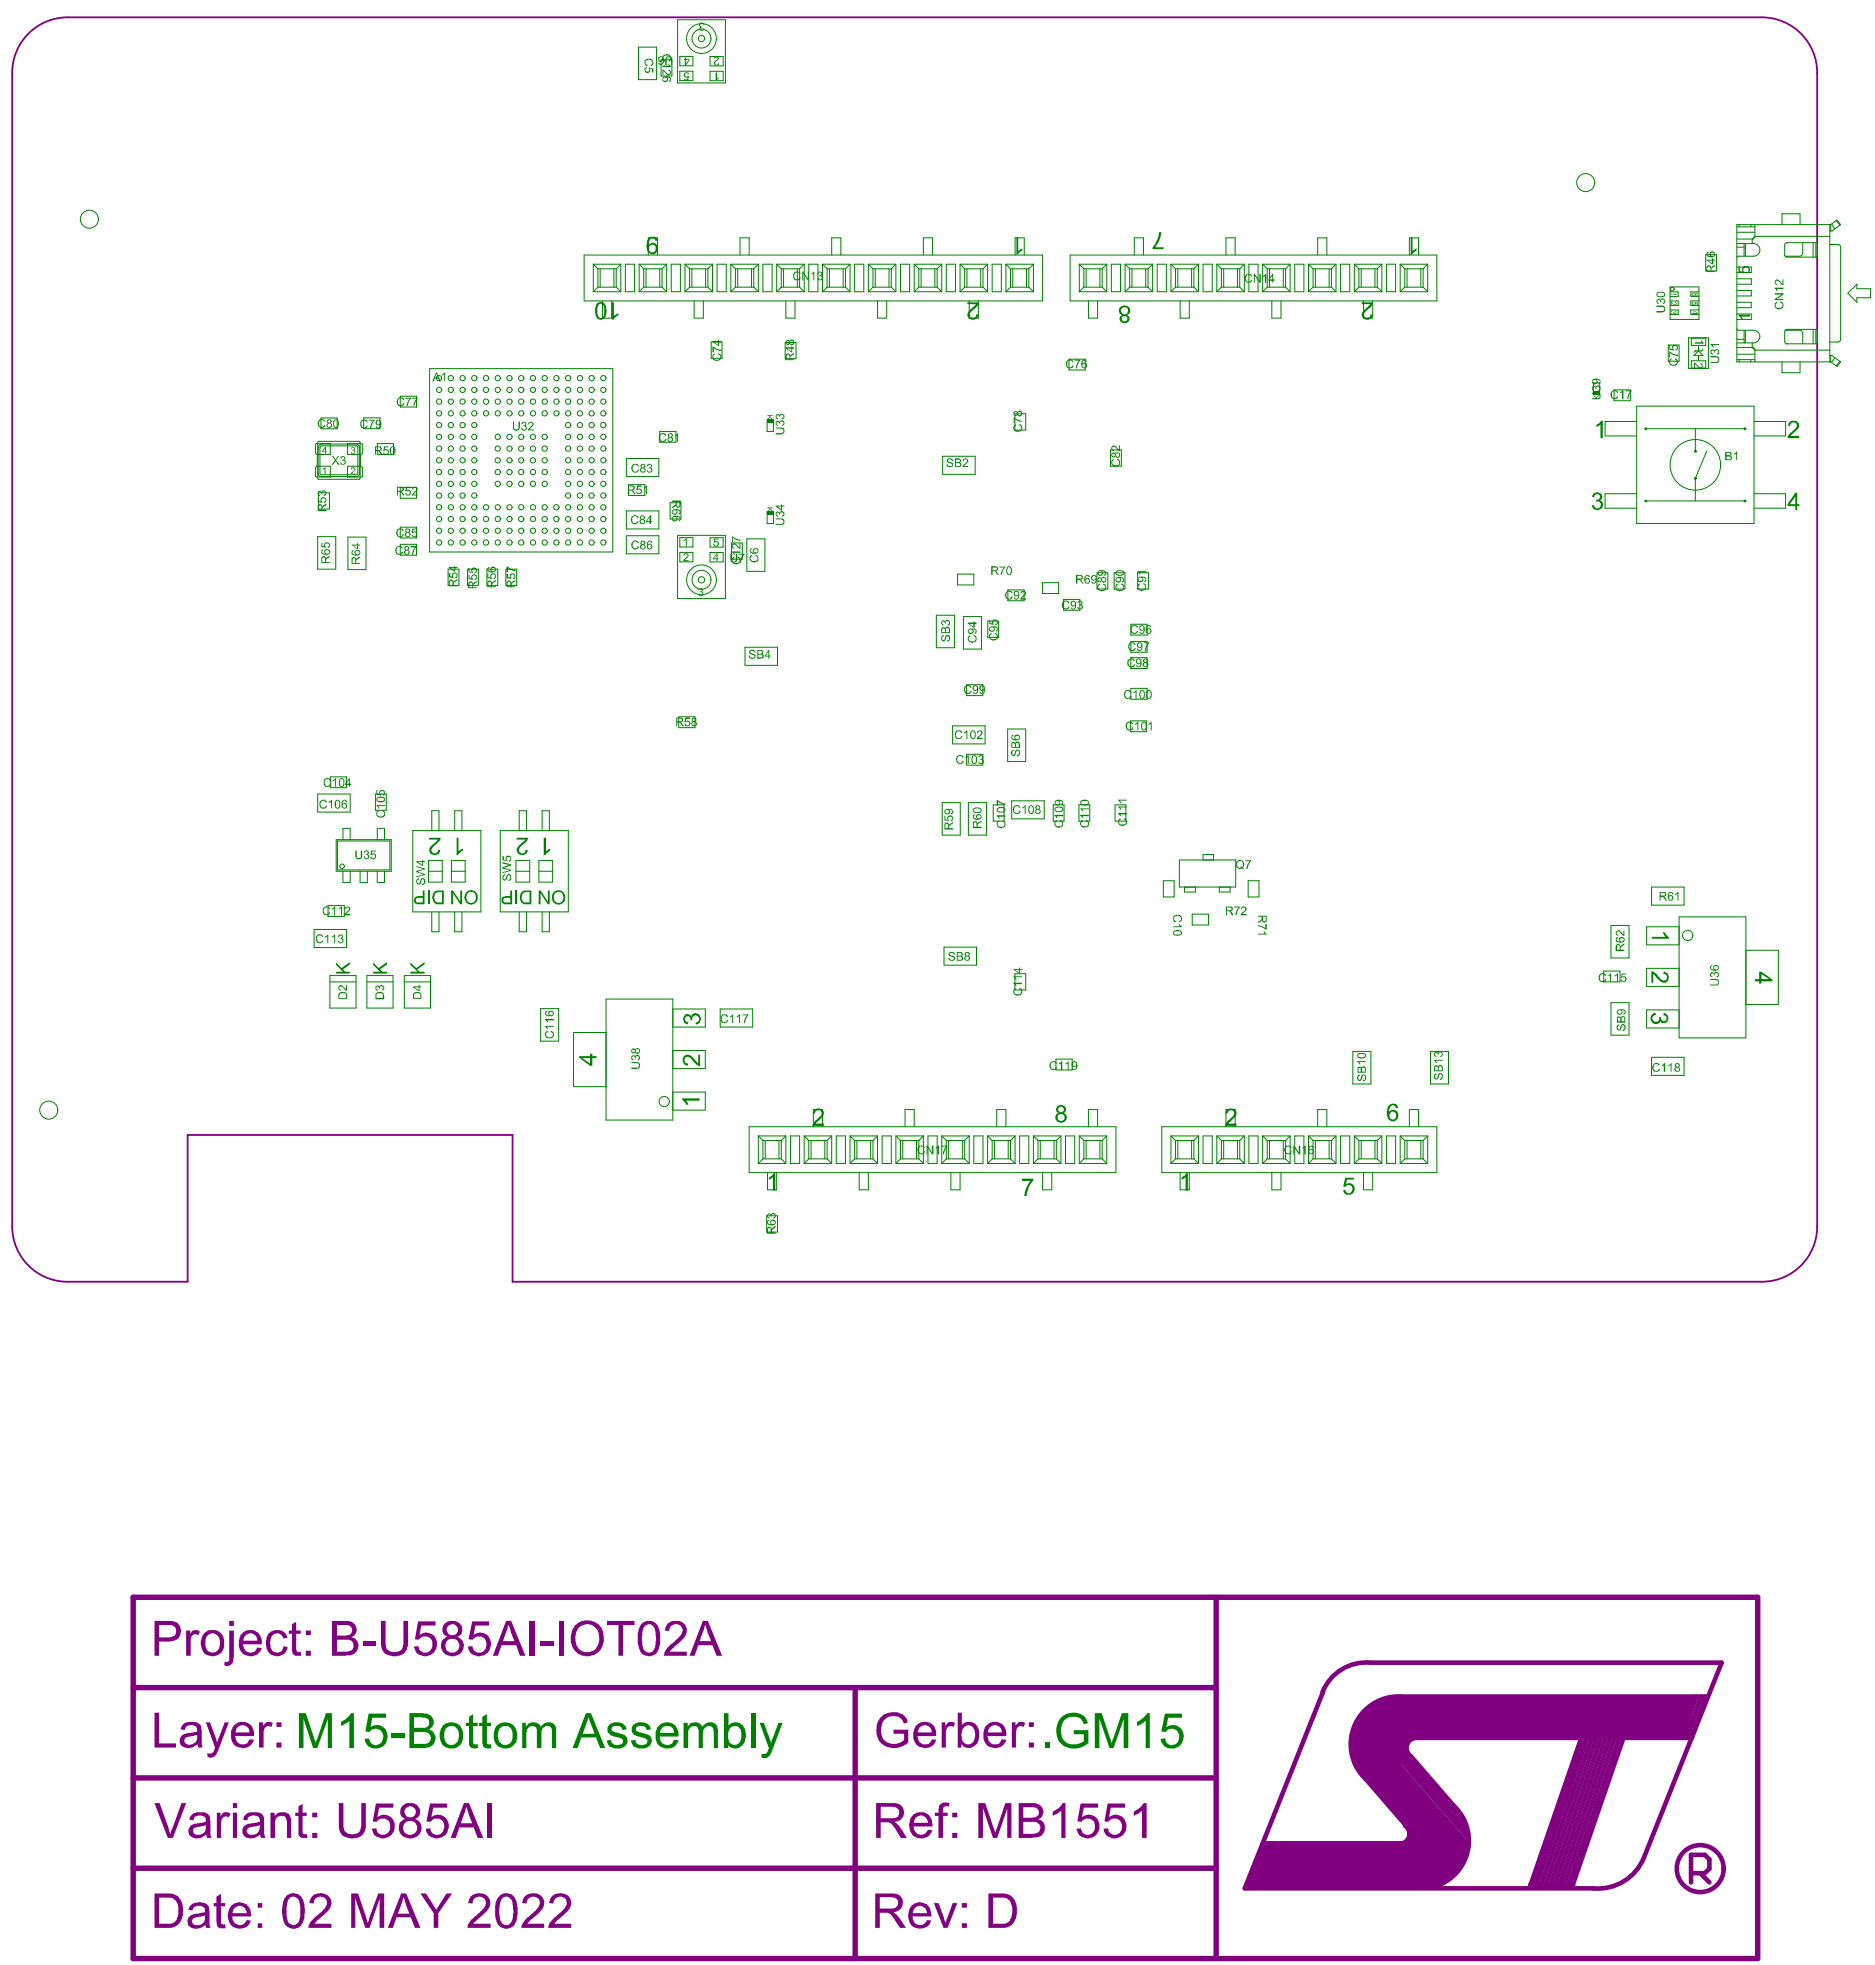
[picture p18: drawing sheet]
<svg xmlns="http://www.w3.org/2000/svg" width="345mm" height="362mm" viewBox="0 0 345 362" stroke-linecap="round" stroke-linejoin="round" font-family="sans-serif">
<g fill="#800080">
<path d="M232.6 339.5h26.1l1.5-2.5 7.3 8.5-2.5 2.3h-35.7z"/>
<path d="M252.8 313.8l4.8-1.3h54v7.6h-51.6l-2.3 5.9-4.1 4.1-4.6-6.2v-5.5z"/>
</g>
<path d="M24.5 294.2h299.3v66.6h-299.3zM224 294.2v66.6M24.5 310.9h199.5M157.5 310.9v49.9M24.5 327.5h199.5M24.5 344.1h199.5M281.9 347.2h7.8" fill="none" stroke="#800080" stroke-width="1"/>
<g fill="none" stroke="#800080" stroke-width=".84">
<path d="M243.7 311.6l-14.4 36.2h64.2M252.2 315.6l17.7 20.4M252.5 306.3h64.6l-14.3 35.8M252.5 317.1l17.6 20.3M252.9 319.6l17.6 20.4M252.9 318.3l17.6 20.4M258.4 312.5h55.7l-2.5 7.6h-12.3M291.6 319.3l-9.7 27.9M292.2 319.3l-9.5 27.7M292.6 319.3l-9.5 27.7M293.5 319.3l-9.5 27.7M294.3 319.3l-9.5 27.7"/>
<path d="M295.2 319.3l-9.6 27.7M296 319.3l-9.5 27.7M296.9 319.3l-9.6 27.7M297.7 319.3l-9.5 27.7M298.6 319.3l-9.6 27.7M299.3 319.3l-9.6 27.9M311.9 312.5l-2.5 7.6M312.5 312.5l-2.6 7.6M313.3 312.5l-2.5 7.6M249.5 324.7l18 20.8M250.4 324.7l17.6 20.3M250.4 323.8l17.6 20.4"/>
<path d="M250.7 320.1h43.2M250.8 323.4l17.6 20.4M251.2 323l17.6 20.3M251.6 327.8l10.2 11.7h-29.2M251.6 322.6l17.7 20.3M252 322.1l17.7 20.4M252.5 321.7l17.4 20.2M252.5 320.9l17.6 20.3M252.5 320l17.6 20.4M259.9 323.5l7.8 9.1M311.5 345h2.5l.9-.8v-1.7l-.9-.8h-2.5v5M313.2 345l1.7 1.7"/>
</g>
<g fill="#800080">
<path d="M28.5 315.5h.8v5.6h3.1v.8h-3.9z"/>
<path d="M37.9 317.3h.8l1.3 3.7 1.4-3.7h.7l-1.7 4.7a2.49 2.49 0 0 1-1.4 1.8l-.7-.1-.1-.8a.89 .89 0 0 0 .9 0 .89 .89 0 0 0 .4-.8l.1-.2z"/>
<path d="M47.7 317.3h.8v.5a1.1 1.1 0 0 1 1.6-.5l.1 .1-.3 .7a.89 .89 0 0 0-.9 0 .89 .89 0 0 0-.4 .8v3h-.9z"/>
<path d="M173.5 332.1l1.2-.1 .2 .1-.1 .7a.69 .69 0 0 0-1.1 .5v.6h.9v.6h-.9v4h-.8v-4h-.7v-.6h.7v-1.2z"/>
<path d="M180.2 332.1h1.3l1.8 5.5 1.9-5.5h1.1v6.4h-.8v-5.4l-1.8 5.4h-.8l-1.8-5.4v5.4h-.9z"/>
<path d="M194 333.6l.9-.5 .8-1h.6v6.4h-.8v-5l-.6 .5-1 .5z"/>
<path d="M199 332.2h3.3v.8h-2.7l-.3 1.7a2.09 2.09 0 0 1 2.6 .1 2.09 2.09 0 0 1 .4 2.6 2.15 2.15 0 0 1-3.8 .2l-.2-.7 .8-.1a1.3 1.3 0 0 0 1.6 1.1 1.3 1.3 0 0 0 1-1.6 1.34 1.34 0 0 0-1-1.3 1.34 1.34 0 0 0-1.5 .6l-.7-.1z"/>
<path d="M204 332.2h3.2v.8h-2.6l-.3 1.7a2 2 0 0 1 2.3-.1 2 2 0 0 1 .8 2.3 2.09 2.09 0 0 1-2.1 1.7 2.09 2.09 0 0 1-2-1.7l.8-.1a1.28 1.28 0 0 0 1.5 1.1 1.28 1.28 0 0 0 1-1.5 1.38 1.38 0 0 0-.9-1.4 1.38 1.38 0 0 0-1.6 .6l-.7-.1z"/>
<path d="M208.8 333.6a4.2 4.2 0 0 0 1.9-1.5h.5v6.4h-.8v-5l-.5 .5-1.1 .5z"/>
<path d="M172 350.5h.9l1.2 3.8 1.4-3.8h.8l-1.7 4.6h-.8z"/>
<path d="M39.9 349.4l.8-.5v1.6h.8v.6h-.8v2.7a.5 .5 0 0 0 .2 .6 .5 .5 0 0 0 .6 0v.8h-.5a.9 .9 0 0 1-1.1-1v-3.1h-.5v-.6h.5z"/>
<path d="M57.8 349a2.07 2.07 0 0 1 3.3 1.7 3.8 3.8 0 0 1-1.6 2.2l-1.6 1.4h3.2v.8h-4.3a2.42 2.42 0 0 1 1.2-1.9l.4-.5a3.8 3.8 0 0 0 1.8-2.1 1.08 1.08 0 0 0-.3-1 1.3 1.3 0 0 0-1.4-.1 1.3 1.3 0 0 0-.7 1.1l-.8-.1 .3-.9z"/>
<path d="M64.7 348.8h1.3l1.7 5.5 2-5.5h1.1v6.3h-.9v-5.3l-1.8 5.3h-.8l-1.9-5.4v5.4h-.7z"/>
<path d="M77.4 348.8h1.1l1.9 3 1.9-3h1l-2.6 3.6v2.7h-.8v-2.7z"/>
<path d="M86.7 349.3a2.24 2.24 0 0 1 3.2 .1 1.96 1.96 0 0 1-.5 2.8l-2.2 2.1h3.2v.8h-4.3a2.42 2.42 0 0 1 1.2-1.9l.4-.5a4.2 4.2 0 0 0 1.8-2.1 1.23 1.23 0 0 0-1.2-1.3 1.23 1.23 0 0 0-1.2 1.3l-.9-.1 .2-.6z"/>
<path d="M96.9 349.1a2.28 2.28 0 0 1 3 .3 2.01 2.01 0 0 1-.4 2.8l-1.7 1.4-.7 .7h3.1v.8h-4.2a3.4 3.4 0 0 1 1.2-1.9l.5-.5a3.9 3.9 0 0 0 1.8-2.3 1.28 1.28 0 0 0-1.4-1 1.28 1.28 0 0 0-1.2 1.2l-.7-.1 .2-.9z"/>
<path d="M101.8 349.1a2.3 2.3 0 0 1 3.1 .3 2.13 2.13 0 0 1-.7 2.9l-2.1 2h3.1v.8h-4.2a2.56 2.56 0 0 1 1-1.8l.6-.6a3.8 3.8 0 0 0 1.8-2.1 1.08 1.08 0 0 0-.4-1 1.3 1.3 0 0 0-1.3-.1 1.3 1.3 0 0 0-.8 1.1l-.7-.1 .2-.9z"/>
<path d="M28.5 332.1h.9l1.9 5.7 2.1-5.7h.9l-2.5 6.4h-.9z"/>
<path d="M39.9 333.9h.7v.7a1.14 1.14 0 0 1 1.9-.5l-.4 .6a.84 .84 0 0 0-.9 0 .84 .84 0 0 0-.4 .9l-.1 2.9h-.8z"/>
<path d="M49.8 333.9h.8v.7a1.79 1.79 0 0 1 2.9-.1l.1 .5v3.5h-.7v-2.8a1.06 1.06 0 0 0-1.3-1.2 1.22 1.22 0 0 0-.9 1.5v2.5h-.9z"/>
<path d="M55 332.7l.7-.4v1.6h.8v.6h-.8v2.7a.49 .49 0 0 0 .5 .7l.3-.1 .1 .7a1.36 1.36 0 0 1-1.5-.4l-.1-3.6h-.6v-.6h.6z"/>
<path d="M62.4 332.1h.9v3.7a1.71 1.71 0 0 0 1 2h.1a1.55 1.55 0 0 0 2-.7l.1-.7v-4.3h.9v3.7a2.39 2.39 0 0 1-2.7 2.8h-.1a2.25 2.25 0 0 1-2.2-2.6z"/>
<path d="M69.2 332.2h3.3v.8h-2.7l-.2 1.7a2.03 2.03 0 0 1 2.4 0 2.03 2.03 0 0 1 .6 2.4 2.15 2.15 0 0 1-1.8 1.5 2.15 2.15 0 0 1-2.1-1l-.2-.7 .8-.1a1.28 1.28 0 0 0 1.5 1.1 1.28 1.28 0 0 0 1.1-1.5 1.38 1.38 0 0 0-1-1.4 1.38 1.38 0 0 0-1.6 .6l-.6-.1z"/>
<path d="M79.2 332.2h3.1v.8h-2.5l-.3 1.7a2.09 2.09 0 0 1 2.5 .2 2.09 2.09 0 0 1 .4 2.5 2.19 2.19 0 0 1-3.8 .2l-.1-.7 .7-.1a1.32 1.32 0 0 0 1.5 1.1 1.32 1.32 0 0 0 1.1-1.5 1.39 1.39 0 0 0-.9-1.3 1.39 1.39 0 0 0-1.6 .5l-.8-.1z"/>
<path d="M89.8 332.1h.8v6.4h-.8z"/>
<path d="M162.6 315.9a4.2 4.2 0 0 1 3.8-.1l.6 .7 .2 .8-.8 .2a1.92 1.92 0 0 0-2.8-1.2 2.31 2.31 0 0 0-1.3 2.6 2.37 2.37 0 0 0 1.3 2.1 2.37 2.37 0 0 0 2.5-.2l.4-.3v-1.1h-1.9v-.8h2.7v2.4a3.7 3.7 0 0 1-5.3-.3 3.7 3.7 0 0 1 .2-4.4z"/>
<path d="M173.5 317.3h.6v.6l.1-.1a1.01 1.01 0 0 1 1.7-.4l-.2 .7a.93 .93 0 0 0-1 0 .93 .93 0 0 0-.5 .8v3h-.7z"/>
<path d="M186.4 317.3h.7v.5a1.1 1.1 0 0 1 1.6-.5l.1 .1-.3 .7a.89 .89 0 0 0-.9 0 .89 .89 0 0 0-.5 .8v3h-.7z"/>
<path d="M34.3 300.3h.7v.7a1.02 1.02 0 0 1 .8-.8 1.02 1.02 0 0 1 1 .3l-.2 .7a.91 .91 0 0 0-1-.1 .91 .91 0 0 0-.5 .9v3h-.8z"/>
<path d="M49.5 300.9a2.44 2.44 0 0 1 2.9-.3l.3 .4 .2 .7-.7 .1a1.16 1.16 0 0 0-1.2-.9 1.16 1.16 0 0 0-1.1 .9l-.1 .2a2.4 2.4 0 0 0 .7 2.3 1.14 1.14 0 0 0 1.7-1.1l.8 .2a2.04 2.04 0 0 1-2.2 1.7 2.04 2.04 0 0 1-1.8-2.2l.1-1.1z"/>
<path d="M53.8 299.2l.8-.5v1.6h.8v.6h-.8v2.8a.55 .55 0 0 0 .2 .5 .55 .55 0 0 0 .6 0l.1 .8a1.56 1.56 0 0 1-1.6-.4l-.1-3.7h-.6v-.6h.6z"/>
<path d="M66.8 302.3h2.4v.8h-2.4z"/>
<path d="M70.2 298.6h.8v3.7a1.71 1.71 0 0 0 .9 1.9 1.71 1.71 0 0 0 2-.3l.2-.3 .2-.7v-4.3h.9v3.7a2.39 2.39 0 0 1-2.7 2.8h-.1a2.25 2.25 0 0 1-2.2-2.6z"/>
<path d="M77 298.7h3.2v.7h-2.6l-.2 1.7a2.04 2.04 0 0 1 2.5 .2 2.04 2.04 0 0 1 .3 2.6 2.1 2.1 0 0 1-2.2 1.2 2.1 2.1 0 0 1-1.7-1.8l.8-.1a1.28 1.28 0 0 0 1.4 1.2 1.28 1.28 0 0 0 1.1-1.5 1.37 1.37 0 0 0-.9-1.5 1.37 1.37 0 0 0-1.6 .6h-.7z"/>
<path d="M87 298.7h3.1v.7h-2.5l-.4 1.7a2.04 2.04 0 0 1 2.6 .1 2.04 2.04 0 0 1 .4 2.6 2.16 2.16 0 0 1-3.8 .3l-.2-.8 .8-.1a1.32 1.32 0 0 0 1.5 1.2 1.32 1.32 0 0 0 1.1-1.5 1.39 1.39 0 0 0-.9-1.4 1.39 1.39 0 0 0-1.6 .5h-.8z"/>
<path d="M97.5 298.6h1v6.4h-1z"/>
<path d="M99.5 302.3h2.4v.8h-2.4z"/>
<path d="M103 298.6h.9v6.4h-.9z"/>
<path d="M111.8 298.6h5.1v.7h-2.1v5.7h-.9v-5.7h-2.1z"/>
<path d="M123 299a2.52 2.52 0 0 1 3.2 .3 2.32 2.32 0 0 1-.9 3.1l-.9 .7-1 1.1h3.1v.8l-4.2-.1a4 4 0 0 1 1.9-2.5 3.8 3.8 0 0 0 1.5-2.1 1.23 1.23 0 0 0-1.3-1.1 1.23 1.23 0 0 0-1.1 1.2l-.9-.1 .1-.5z"/>
<path d="M34.2 320a.85 .85 0 0 0 0 1.2 .85 .85 0 0 0 1.1 .1 1.33 1.33 0 0 0 1-1.8zM33.9 317.4a3.6 3.6 0 0 1 2.5-.1l.5 .4 .2 .3 .1 3.4 .1 .5h-.7l-.2-.6a2.24 2.24 0 0 1-3.1 .1 1.44 1.44 0 0 1 1.3-2.1l1.6-.4a.87 .87 0 0 0-.1-.9 .87 .87 0 0 0-.9-.2h-.2a1.01 1.01 0 0 0-1 .9l-.7-.2 .1-.5z"/>
<path d="M43.9 318l-.4 .5-.1 .6h2.5a1.27 1.27 0 0 0-.6-1.2 1.27 1.27 0 0 0-1.4 .1zM43.2 317.7a2.17 2.17 0 0 1 2.6-.3 2.17 2.17 0 0 1 1 2.4l-3.5 .1a1.46 1.46 0 0 0 1.8 1.4 .74 .74 0 0 0 .7-.6l.1-.3 .9 .1a2.11 2.11 0 0 1-2.9 1.3 1.69 1.69 0 0 1-1.3-1.4v-.2a3.1 3.1 0 0 1 .6-2.5z"/>
<path d="M50.9 317.3h1v.8h-1zM50.9 321h1v.9h-1z"/>
<path d="M162.2 332.8v2.1h2a1.1 1.1 0 0 0 1.4-1 1.1 1.1 0 0 0-1.3-1.1zM161.4 332.1h2.9a1.76 1.76 0 0 1 2.2 1.5 1.76 1.76 0 0 1-1.7 2l.4 .2 .5 .6 1.3 2.1h-1.1l-.8-1.3a2.16 2.16 0 0 0-1.8-1.5h-1.1v2.8h-.8z"/>
<path d="M168.6 334.8l-.3 1h2.6a1.32 1.32 0 0 0-.8-1.3 1.32 1.32 0 0 0-1.5 .3zM168.2 334.2a2.21 2.21 0 0 1 2.5-.1 2.21 2.21 0 0 1 1.1 2.2v.1h-3.5a1.35 1.35 0 0 0 1 1.5 1.35 1.35 0 0 0 1.6-.9l.8 .1a2.11 2.11 0 0 1-1.8 1.5 2.11 2.11 0 0 1-2.1-1.1 2.82 2.82 0 0 1 .4-3.3z"/>
<path d="M175.4 333.9h.9v.8h-.9zM175.4 337.6h.9v.9h-.9z"/>
<path d="M188.5 332.9v1.9h1.6a1.15 1.15 0 0 0 1.3-1.1 .88 .88 0 0 0-1.1-.8zM188.5 335.6v2.2h2a1.12 1.12 0 0 0 1.1-1.3 1.12 1.12 0 0 0-1.4-.9zM187.6 332.1h2.6a1.63 1.63 0 0 1 1.7 .8 1.63 1.63 0 0 1-.2 1.9l-.4 .3a1.75 1.75 0 0 1 1.2 1.4 1.75 1.75 0 0 1-.8 1.7l-.7 .3h-.9h-2.5z"/>
<path d="M162.1 349.4v2.2h1.9a1.1 1.1 0 0 0 1.4-1.1v-.1a1.22 1.22 0 0 0-1.1-1zM161.2 348.8h3a1.78 1.78 0 0 1 2.1 1.3 1.79 1.79 0 0 1-1.6 2.1h-.2l.7 .5 1.7 2.4h-1.1l-.9-1.3a2.22 2.22 0 0 0-1.7-1.5h-1.1v2.8h-.9z"/>
<path d="M168.6 351.4l-.5 .8v.2h2.7a1.35 1.35 0 0 0-.8-1.2 1.35 1.35 0 0 0-1.4 .2zM168.1 350.9a2.16 2.16 0 0 1 2.4-.2 2.16 2.16 0 0 1 1 2.3h-3.4a1.57 1.57 0 0 0 1.4 1.6l.7-.3 .6-.6 .7 .1a2.11 2.11 0 0 1-2 1.5 2.03 2.03 0 0 1-2.1-1.7 3.3 3.3 0 0 1 .7-2.7z"/>
<path d="M177.2 350.5h.9v.9h-.9zM177.2 354.3h.9v.8h-.9z"/>
<path d="M182.9 349.5v4.8h1.5a1.72 1.72 0 0 0 2-1.7 2.66 2.66 0 0 0-.6-2.6l-.4-.4-.5-.1zM182.1 348.8h2.4a2.62 2.62 0 0 1 2.8 2.8 3.1 3.1 0 0 1-1.8 3.4l-3.4 .1z"/>
<path d="M29.3 349.5v4.8h1.5a1.62 1.62 0 0 0 2-1.5 2.96 2.96 0 0 0-.9-3.1l-.6-.2zM28.5 348.8h2.4a2.58 2.58 0 0 1 2.8 2.5 3.3 3.3 0 0 1-1.8 3.7l-3.4 .1z"/>
<path d="M35.6 353.4a.78 .78 0 0 0 0 1 .78 .78 0 0 0 .9 .2 1.29 1.29 0 0 0 1.2-1.8l-1.6 .4zM35 351a2.44 2.44 0 0 1 3.4 .1l.2 .9v2.7l.2 .4h-.8l-.2-.5a2.6 2.6 0 0 1-2.7 .4 1.35 1.35 0 0 1-.5-1.5 1.35 1.35 0 0 1 1.3-.9l1.8-.4a.8 .8 0 0 0-.1-.8 .8 .8 0 0 0-.8-.3l-1 .1-.3 .7-.8-.1z"/>
<path d="M43.2 351.4l-.4 1h2.6a1.32 1.32 0 0 0-.7-1.2 1.32 1.32 0 0 0-1.5 .2zM42.7 350.9a2.21 2.21 0 0 1 2.5-.2 2.21 2.21 0 0 1 1.1 2.2l-3.5 .1a1.35 1.35 0 0 0 1 1.6 1.35 1.35 0 0 0 1.6-.9l.8 .1a2.12 2.12 0 0 1-2.1 1.5 2.22 2.22 0 0 1-2.1-2.6l.1-1z"/>
<path d="M47.5 350.5h.8v.9h-.8zM47.5 354.3h.8v.8h-.8z"/>
<path d="M53.5 349.5a3.2 3.2 0 0 0-.7 2.6 2.79 2.79 0 0 0 .6 2.2 1.2 1.2 0 0 0 1.3 .1 1.2 1.2 0 0 0 .5-1.2l.1-.6a4.4 4.4 0 0 0-.5-2.9l-.6-.3zM52.9 349a2.1 2.1 0 0 1 3.2 1.9v.2a5.2 5.2 0 0 1-.4 3.1 1.87 1.87 0 0 1-1.6 1.1 1.87 1.87 0 0 1-1.7-1 5.4 5.4 0 0 1 .3-5z"/>
<path d="M74.3 349.4l-1 3.1h2.1zM73.9 348.8h.9l2.6 6.3h-1l-.7-1.9h-2.7l-.6 1.9h-1z"/>
<path d="M92.6 349.5v.1a3.2 3.2 0 0 0-.6 2.1v.3a4 4 0 0 0 .5 2.3 1.17 1.17 0 0 0 1.2 .1 1.17 1.17 0 0 0 .7-1.1 7.4 7.4 0 0 0-.2-3.4l-.7-.5zM92.2 349a2.02 2.02 0 0 1 2.1 .1 2.02 2.02 0 0 1 1 1.9v.5a6.9 6.9 0 0 1-.5 3.1 2.01 2.01 0 0 1-2.3 .5 2.01 2.01 0 0 1-1.2-1.9l-.1-1.4a2.98 2.98 0 0 1 .9-2.7z"/>
<path d="M35.8 336.7a.8 .8 0 0 0-.1 1 .8 .8 0 0 0 1 .3 1.29 1.29 0 0 0 1.2-1.5l-.1-.3zM35.6 334.1a3.5 3.5 0 0 1 2.6 0 1.58 1.58 0 0 1 .6 1.4v2.5l.1 .5h-.7l-.2-.5a2.6 2.6 0 0 1-2.7 .4 1.35 1.35 0 0 1-.5-1.6 1.35 1.35 0 0 1 1.4-.9l1.7-.3a.99 .99 0 0 0-1.2-1.2l-.5 .1a.76 .76 0 0 0-.6 .8l-.7-.1 .2-.7z"/>
<path d="M42.9 332.1h.8v1h-.8zM42.9 333.9h.8v4.6h-.8z"/>
<path d="M45.8 336.7a.74 .74 0 0 0-.2 1 .74 .74 0 0 0 .9 .3 1.31 1.31 0 0 0 1.4-1.5l-.1-.3zM45.3 334.2a3.2 3.2 0 0 1 3.1 0l.2 .6v1.9a2.97 2.97 0 0 0 .3 1.8h-.8l-.2-.5a2.52 2.52 0 0 1-2.7 .4 1.36 1.36 0 0 1-.5-1.6 1.36 1.36 0 0 1 1.4-.9l1.8-.3v-.3a1.08 1.08 0 0 0-1.6-.8 .86 .86 0 0 0-.8 .8l-.7-.1 .2-.7z"/>
<path d="M57.5 333.9h.9v.8h-.9zM57.5 337.6h.9v.9h-.9z"/>
<path d="M74.5 333.8a1.05 1.05 0 0 0 2.1 0 1.05 1.05 0 0 0-2.1 0zM74.3 336.7a1.3 1.3 0 0 0 2.6 0 1.3 1.3 0 0 0-2.6 0zM74.3 332.5a2.05 2.05 0 0 1 3.1 .8 1.37 1.37 0 0 1-1 1.8 1.77 1.77 0 0 1 1.3 1.5 1.77 1.77 0 0 1-1 1.8 2.14 2.14 0 0 1-3.2-1.5 1.45 1.45 0 0 1 1.2-1.8 1.49 1.49 0 0 1-.4-2.6z"/>
<path d="M85.9 332.8l-1 3h2.1zM85.5 332.1h.9l2.6 6.4h-1l-.8-1.9h-2.6l-.7 1.9h-.9z"/>
<path d="M169.6 318l-.3 .3-.2 .8h2.6a1.36 1.36 0 0 0-2.1-1.1zM168.9 317.7a2.16 2.16 0 0 1 2.5-.3 2.16 2.16 0 0 1 1 2.4l-3.4 .1a1.48 1.48 0 0 0 2 1.3l.3-.2 .3-.6 .8 .1a2.03 2.03 0 0 1-2.8 1.3 2.42 2.42 0 0 1-1.2-3.2z"/>
<path d="M177.7 318l-.2 .3a2.33 2.33 0 0 0 .1 2.8 1.19 1.19 0 0 0 1.3 .1 1.19 1.19 0 0 0 .6-1.2l.1-.5a1.53 1.53 0 0 0-1.2-1.7zM176.4 315.5h.8v2.3a1.87 1.87 0 0 1 2.1-.4 1.87 1.87 0 0 1 1.1 1.9 2.3 2.3 0 0 1-1.5 2.6 1.93 1.93 0 0 1-1.8-.6v.6h-.7z"/>
<path d="M182.5 318l-.4 .5-.1 .6h2.5a1.27 1.27 0 0 0-.6-1.2 1.27 1.27 0 0 0-1.4 .1zM181.8 317.7a2.17 2.17 0 0 1 2.6-.3 2.17 2.17 0 0 1 1 2.4l-3.5 .1a1.46 1.46 0 0 0 1.8 1.4l.6-.3 .2-.6 .9 .1a2.11 2.11 0 0 1-2.9 1.3 2.15 2.15 0 0 1-1.3-2.9 1.53 1.53 0 0 1 .6-1.2z"/>
<path d="M189.5 317.3h.9v.8h-.9zM189.5 321h.9v.9h-.9z"/>
<path d="M29.3 299.3v2.3h1.8a1.19 1.19 0 0 0 1.2-.6 1.19 1.19 0 0 0-.2-1.4l-.4-.3zM28.5 298.6h2.6a1.93 1.93 0 0 1 2.3 2l-.1 .1a1.74 1.74 0 0 1-1.7 1.6l-2.3 .1v2.6h-.8z"/>
<path d="M38.2 301.3l-.1 .1a2.82 2.82 0 0 0 .2 2.8 1.39 1.39 0 0 0 1.5 0 1.39 1.39 0 0 0 .7-1.2 1.75 1.75 0 0 0-1.2-2.1h-.6zM37.8 300.6a2.18 2.18 0 0 1 3.5 1.8 2.18 2.18 0 0 1-1.4 2.6 2.18 2.18 0 0 1-2.7-1.3 3 3 0 0 1 .6-3.1z"/>
<path d="M42.2 298.6h.9v.9h-.9zM42.2 300.3h.9l-.1 5.1a1.22 1.22 0 0 1-1.7 1.4l.1-.7a.61 .61 0 0 0 .7-.1 .61 .61 0 0 0 .1-.7z"/>
<path d="M45.3 301.1l-.4 .5-.1 .6h2.6a1.27 1.27 0 0 0-.7-1.2 1.27 1.27 0 0 0-1.4 .1zM44.8 300.7a2.14 2.14 0 0 1 3.2 .7l.2 .6v.9h-3.4a1.38 1.38 0 0 0 2 1.3h.2l.4-.7 .8 .1a2.18 2.18 0 0 1-2.3 1.5 2.18 2.18 0 0 1-1.9-2 2.66 2.66 0 0 1 .7-2.3z"/>
<path d="M56.3 300.3h1v.9h-1zM56.3 304.1h1v.9h-1z"/>
<path d="M62.1 299.3v2h1.7a1 1 0 0 0 1-1.2 1 1 0 0 0-1.3-.8zM62.1 302v2.2h1.9a1.12 1.12 0 0 0 1.1-1.3 1.12 1.12 0 0 0-1.4-.9zM61.1 298.6h2.6a1.66 1.66 0 0 1 1.8 2.3l-.4 .5-.3 .1a1.75 1.75 0 0 1 1.1 2.2 1.75 1.75 0 0 1-2.1 1.2l-2.7 .1z"/>
<path d="M82.3 300.2a1.05 1.05 0 0 0 2.1 0 1.05 1.05 0 0 0-2.1 0zM82 303.2a1.3 1.3 0 0 0 2.6 0 1.3 1.3 0 0 0-2.6 0zM82.1 298.9a2.05 2.05 0 0 1 3 .9 1.37 1.37 0 0 1-.9 1.7 1.76 1.76 0 0 1 1.3 1.7 1.76 1.76 0 0 1-1.3 1.7 2.08 2.08 0 0 1-3-1.6v-.3a1.68 1.68 0 0 1 1.2-1.6 1.4 1.4 0 0 1-.5-2.3z"/>
<path d="M93.7 299.2l-1.1 3.1h2.2zM93.2 298.6h1l2.6 6.4h-1l-.7-1.9h-2.7l-.7 1.9h-.9z"/>
<path d="M106.7 299.7a3.2 3.2 0 0 0 .2 4.3 2.28 2.28 0 0 0 3.5-2 2.45 2.45 0 0 0-2.5-2.8zM106.1 299.2a3.1 3.1 0 0 1 3.5-.4 3.1 3.1 0 0 1 1.6 3.2 3 3 0 0 1-2.1 3 3 3 0 0 1-3.5-1.3 3.9 3.9 0 0 1 .5-4.5z"/>
<path d="M118.8 299.4a4.4 4.4 0 0 0-.5 3v.1a2.03 2.03 0 0 0 .3 1.4 1.13 1.13 0 0 0 1.3 .4 1.13 1.13 0 0 0 .8-1.2 5.3 5.3 0 0 0-.3-3.4l-.2-.3a1.03 1.03 0 0 0-1.4 0zM118.5 298.8a2.01 2.01 0 0 1 3 1.9l.1 .7a4.3 4.3 0 0 1-.9 3.3 2.04 2.04 0 0 1-3.1-1.7 4.4 4.4 0 0 1 .8-4.1z"/>
<path d="M129.9 299.2l-1 3.1h2.1zM129.5 298.6h.9l2.6 6.4h-1l-.8-1.9h-2.6l-.7 1.9h-.9z"/>
</g>
<g fill="none" stroke="#800080" stroke-width=".84">
<path d="M252.5 306.3a8.7 8.7 0 0 0-8.9 5.4M258.4 312.5a8.8 8.8 0 0 0-8.8 5.2 8.8 8.8 0 0 0 2 10.1M258.8 336.3a1.82 1.82 0 0 1 .7 2.2 1.82 1.82 0 0 1-2 1.1M261.1 320.1a1.89 1.89 0 0 0-1.9 1.2 1.89 1.89 0 0 0 .7 2.2M267.7 332.6a8.8 8.8 0 0 1-3.5 14.9M302.8 342.1a9.1 9.1 0 0 1-9.3 5.7"/>
<circle cx="313.2" cy="344.2" r="4.3"/>
</g>
<circle cx="255" cy="343" r=".84" fill="#800080"/>
<path d="M5.7 5.8a10.2 10.2 0 0 1 6.8-2.6h312a10.2 10.2 0 0 1 10.2 10.2v212.5a10.2 10.2 0 0 1-10.2 10.2h-230.1v-27h-59.8v27h-22.2a10.2 10.2 0 0 1-10.2-10.2v-212.5a10.2 10.2 0 0 1 3.5-7.6z" fill="none" stroke="#800080" stroke-width=".33"/>
<g fill="none" stroke="#008000" stroke-width=".18">
<path d="M117.6 8.7h3.3v6h-3.3zM121.8 11h2v3h-2zM124.8 3.6h8.8v11.7h-8.8zM125.2 13.1h2.4v1.7h-2.4zM125.2 10.4h2.4v1.7h-2.4zM130.8 10.4h2.4v1.7h-2.4zM130.8 13.1h2.4v1.8h-2.4zM107.6 47h84.4v8.4h-84.4zM109.3 53.7h5M109.3 48.7h5M109.3 48.7l.8 .8M109.3 48.7v5"/>
<path d="M110.1 52.9h3.4M110.1 49.5h3.4M110.1 49.5v3.4M110.1 52.9l-.8 .8M110.5 49.5v3.4M111 55.4v3.2h1.7v-3.2M113.1 49.5v3.4M113.5 49.5v3.4M113.5 52.9l.8 .8M114.3 48.7l-.8 .8M114.3 48.7v5M115.2 48.7h1.7v5h-1.7z"/>
<path d="M117.7 53.7h5.1M117.7 48.7h5.1M117.7 48.7l.9 .8M117.7 48.7v5M118.6 52.9h3.4M118.6 49.5h3.4M118.6 52.9l-.9 .8M118.6 49.5v3.4M119 49.5v3.4M119.4 47v-3.2h1.7v3.2M121.5 49.5v3.4M122 49.5v3.4"/>
<path d="M122 52.9l.8 .8M122.8 48.7l-.8 .8M122.8 48.7v5M123.6 48.7h1.7v5h-1.7zM126.2 53.7h5M126.2 48.7h5M126.2 48.7l.8 .8M126.2 48.7v5M127 52.9h3.4M127 49.5h3.4M127 52.9l-.8 .8M127 49.5v3.4"/>
<path d="M127.4 49.5v3.4M127.9 55.4v3.2h1.7v-3.2M130 49.5v3.4M130.4 49.5v3.4M130.4 52.9l.8 .8M131.2 48.7l-.8 .8M131.2 48.7v5M132.1 48.7h1.7v5h-1.7zM134.6 53.7h5.1M134.6 48.7h5.1M134.6 48.7l.9 .8M134.6 48.7v5"/>
<path d="M135.5 52.9h3.3M135.5 49.5h3.3M135.5 52.9l-.9 .8M135.5 49.5v3.4M135.9 49.5v3.4M136.3 47v-3.2h1.7v3.2M138.4 49.5v3.4M138.8 49.5v3.4M138.8 52.9l.9 .8M139.7 48.7l-.9 .8M139.7 48.7v5M140.5 48.7h1.7v5h-1.7z"/>
<path d="M143.1 53.7h5M143.1 48.7h5M143.1 48.7l.8 .8M143.1 48.7v5M143.9 52.9h3.4M143.9 49.5h3.4M143.9 49.5v3.4M143.9 52.9l-.8 .8M144.3 49.5v3.4M144.8 55.4v3.2h1.6v-3.2M146.9 49.5v3.4M147.3 49.5v3.4"/>
<path d="M147.3 52.9l.8 .8M148.1 48.7v5M148.1 48.7l-.8 .8M149 48.7h1.7v5h-1.7zM151.5 53.7h5.1M151.5 48.7h5.1M151.5 48.7l.9 .8M151.5 48.7v5M152.4 52.9h3.3M152.4 49.5h3.3M152.4 52.9l-.9 .8M152.4 49.5v3.4"/>
<path d="M152.8 49.5v3.4M153.2 47v-3.2h1.7v3.2M155.3 49.5v3.4M155.7 49.5v3.4M155.7 52.9l.9 .8M156.6 48.7l-.9 .8M156.6 48.7v5M157.4 48.7h1.7v5h-1.7zM160 53.7h5M160 48.7h5M160 48.7l.8 .8M160 48.7v5"/>
<path d="M160.8 52.9h3.4M160.8 49.5h3.4M160.8 52.9l-.8 .8M160.8 49.5v3.4M161.2 49.5v3.4M161.6 55.4v3.2h1.7v-3.2M163.8 49.5v3.4M164.2 49.5v3.4M164.2 52.9l.8 .8M165 48.7l-.8 .8M165 48.7v5M165.9 48.7h1.7v5h-1.7z"/>
<path d="M168.4 53.7h5.1M168.4 48.7h5.1M168.4 48.7l.8 .8M168.4 48.7v5M169.2 52.9h3.4M169.2 49.5h3.4M169.2 52.9l-.8 .8M169.2 49.5v3.4M169.7 49.5v3.4M170.1 47v-3.2h1.7v3.2M172.2 49.5v3.4M172.6 49.5v3.4"/>
<path d="M172.6 52.9l.9 .8M173.5 48.7l-.9 .8M173.5 48.7v5M174.3 48.7h1.7v5h-1.7zM176.8 53.7h5.1M176.8 48.7h5.1M176.8 48.7l.9 .8M176.8 48.7v5M177.7 52.9h3.4M177.7 49.5h3.4M177.7 49.5v3.4M177.7 52.9l-.9 .8"/>
<path d="M178.1 49.5v3.4M178.5 55.4v3.2h1.7v-3.2M180.6 49.5v3.4M181.1 49.5v3.4M181.1 52.9l.8 .8M181.9 48.7v5M181.9 48.7l-.8 .8M182.8 48.7h1.6v5h-1.6zM185.3 53.7h5.1M185.3 48.7h5.1M185.3 48.7l.8 .8M185.3 48.7v5"/>
<path d="M186.1 52.9h3.4M186.1 49.5h3.4M186.1 52.9l-.8 .8M186.1 49.5v3.4M186.6 49.5v3.4M187 47v-3.2h1.7v3.2M189.1 49.5v3.4M189.5 49.5v3.4M189.5 52.9l.9 .8M190.4 48.7l-.9 .8M190.4 48.7v5M197.1 47h67.6v8.4h-67.6z"/>
<path d="M198.8 53.7h5.1M198.8 48.7h5.1M198.8 48.7l.8 .8M198.8 48.7v5M199.6 52.9h3.4M199.6 49.5h3.4M199.6 52.9l-.8 .8M199.6 49.5v3.4M200.1 49.5v3.4M200.5 55.4v3.2h1.7v-3.2M202.6 49.5v3.4M203 49.5v3.4"/>
<path d="M203 52.9l.9 .8M203.9 48.7l-.9 .8M203.9 48.7v5M204.7 48.7h1.7v5h-1.7zM207.2 53.7h5.1M207.2 48.7h5.1M207.2 48.7l.9 .8M207.2 48.7v5M208.1 52.9h3.4M208.1 49.5h3.4M208.1 52.9l-.9 .8M208.1 49.5v3.4"/>
<path d="M208.5 49.5v3.4M208.9 47v-3.2h1.7v3.2M211 49.5v3.4M211.5 49.5v3.4M211.5 52.9l.8 .8M212.3 48.7l-.8 .8M212.3 48.7v5M213.2 48.7h1.6v5h-1.6zM215.7 53.7h5.1M215.7 48.7h5.1M215.7 48.7l.8 .8M215.7 48.7v5"/>
<path d="M216.5 52.9h3.4M216.5 49.5h3.4M216.5 52.9l-.8 .8M216.5 49.5v3.4M217 49.5v3.4M217.4 55.4v3.2h1.7v-3.2M219.5 49.5v3.4M219.9 49.5v3.4M219.9 52.9l.9 .8M220.8 48.7l-.9 .8M220.8 48.7v5M221.6 48.7h1.7v5h-1.7z"/>
<path d="M224.1 53.7h5.1M224.1 48.7h5.1M224.1 48.7l.9 .8M224.1 48.7v5M225 52.9h3.4M225 49.5h3.4M225 49.5v3.4M225 52.9l-.9 .8M225.4 49.5v3.4M225.8 47v-3.2h1.7v3.2M227.9 49.5v3.4M228.4 49.5v3.4"/>
<path d="M228.4 52.9l.8 .8M229.2 48.7v5M229.2 48.7l-.8 .8M230 48.7h1.7v5h-1.7zM232.6 53.7h5M232.6 48.7h5M232.6 48.7l.8 .8M232.6 48.7v5M233.4 52.9h3.4M233.4 49.5h3.4M233.4 52.9l-.8 .8M233.4 49.5v3.4"/>
<path d="M233.8 49.5v3.4M234.3 55.4v3.2h1.7v-3.2M236.4 49.5v3.4M236.8 49.5v3.4M236.8 52.9l.8 .8M237.6 48.7l-.8 .8M237.6 48.7v5M238.5 48.7h1.7v5h-1.7zM241 53.7h5.1M241 48.7h5.1M241 48.7l.9 .8M241 48.7v5"/>
<path d="M241.9 52.9h3.3M241.9 49.5h3.3M241.9 52.9l-.9 .8M241.9 49.5v3.4M242.3 49.5v3.4M242.7 47v-3.2h1.7v3.2M244.8 49.5v3.4M245.2 49.5v3.4M245.2 52.9l.9 .8M246.1 48.7l-.9 .8M246.1 48.7v5M246.9 48.7h1.7v5h-1.7z"/>
<path d="M249.5 53.7h5M249.5 48.7l.8 .8M249.5 48.7h5M249.5 48.7v5M250.3 52.9h3.4M250.3 49.5h3.4M250.3 52.9l-.8 .8M250.3 49.5v3.4M250.7 49.5v3.4M251.2 55.4v3.2h1.6v-3.2M253.3 49.5v3.4M253.7 49.5v3.4"/>
<path d="M253.7 52.9l.8 .8M254.5 48.7l-.8 .8M254.5 48.7v5M255.4 48.7h1.7v5h-1.7zM257.9 48.7l.9 .8M257.9 53.7h5.1M257.9 48.7h5.1M257.9 48.7v5M258.8 52.9h3.3M258.8 49.5v3.4M258.8 49.5h3.3M258.8 52.9l-.9 .8"/>
<path d="M259.2 49.5v3.4M259.6 47v-3.2h1.7v3.2M261.7 49.5v3.4M262.1 49.5v3.4M262.1 52.9l.9 .8M263 48.7v5M263 48.7l-.9 .8M307.6 52.9h5.3v5.9h-5.3zM307.6 57.1h1.5v.8h-1.5M307.6 53.8h1.5v.8h-1.5M307.6 55.4h1.5v.9h-1.5M312.9 53.8h-1.5v.8h1.5"/>
<path d="M312.9 55.4h-1.5v.9h1.5M312.9 57.1h-1.5v.8h1.5M314.2 46.9h2v3h-2zM319.9 55.7h2.7v1h-2.7M319.9 57.8h2.7v1h-2.7M319.9 49.2h2.7v1h-2.7M319.9 51.4h2.7v1h-2.7M319.9 53.5h2.7v1h-2.7M319.9 44.9h3.1M319.9 45.5h1.4M319.9 42.8h3.3M319.9 41.8h3.3"/>
<path d="M320.2 47.2h2.8M320.3 41.4v.4M321.3 44.9v2.3M321.5 44.9v2.3M322.5 41.4v.4M323.2 41.4v2.3l-.3 .3h-3M328.2 41.4v-2h3.4v2M328.7 45.1v1.8M328.8 47.2h2.7M329.2 44.7h.1M329.2 44.7h5.5v2.7h-5.5M332.1 44.7v1.9"/>
<path d="M334 44.7v2.7M334.5 44.7v2.7M337 45h1.5M337 43.5h-13.8l-.5 .5v.9M337 41.4v25.3M337.2 41.4h-17.3v25.3h17.3M337.2 41.4v1.1M337.2 41.4l1.2-.9 .6 .9-1.5 1.1h-.5M337.4 41.3l.6 .9M338.2 40.6l.7 .9M339 45.5v17M342 52.4v.8h2.5v1.6h-2.5v.9l-1.6-1.7z"/>
<path d="M59.1 77h3v2h-3zM67 77h3v2h-3zM73.7 73h3v2h-3zM79.1 67.9h33.8v33.8h-33.8zM121.5 79.5h3v2h-3zM131 63h2v3h-2zM141.3 77.3h1.2v2.2h-1.2zM144.6 63.1h2v3h-2zM186.9 76.2h2v3h-2zM196.9 66.2h3v2h-3zM293.5 70.5h1.2v2.2h-1.2zM297.3 71.8h3v2h-3z"/>
<path d="M301.5 77.6h-5.8v2.7h5.8M301.5 74.8h21.6v21.6h-21.6zM303.1 79h18.3M307.3 63.5h2v3h-2zM311 62.2h3.7v5.7h-3.7zM311.5 62.3h2.7v1.3h-2.7zM311.5 66.5h2.7v1.3h-2.7zM312 65.5h.1M312.3 64.6h.1M312.3 79v4.1M312.3 64.6l-.3 .3M312.9 64.6h.1"/>
<path d="M312.9 64.6l.8 .9h-1.7M312.9 63.7v.9M312.9 65.5v.9M312.9 64.6l-.9 .9M313.7 64.4l-.3 .2h-1.1M319.9 62.5h1.4M319.9 63.2h3.1M319.9 64h3l.3 .3v2.4M319.9 66.2h3.3M319.9 65.2h3.3M320.2 60.8h2.8M320.3 66.2v.5"/>
<path d="M321.3 60.8v2.4M321.5 60.8v2.4M322.5 66.2v.5M322.7 63.2v.8l.5 .5h13.8M323.1 77.6h5.8v2.7h-5.8M328.2 66.7v2h3.4v-2M328.7 61.1v1.8M328.8 60.8h2.7M329.2 63.3h.1M329.2 60.7h5.5v2.6h-5.5M332.1 61.4v1.9M334 60.7v2.6"/>
<path d="M334.5 60.7v2.6M337 63h1.5M337 65.5h.5l1.5 1.2-.6 .8-1.2-.8M337.2 65.5v1.2M338 65.9l-.6 .9M338.9 66.6l-.7 .8M58.1 81.8v1.7l.3 .3v2l-.3 .3v1.7M58.5 85.9h2.3v2h-2.3zM58.5 98.8h3.3v6h-3.3zM58.5 81.7h2.3v2h-2.3zM58.6 82.5v4.6M58.6 88.3h7.6"/>
<path d="M58.6 81.3h7.6M58.7 90.8h2v3h-2zM58.9 82.5v4.6M59.3 87.8h6.3M59.3 87.5h6.3M59.3 82.1h6.3M59.3 81.8h6.3M64 85.9h2.3v2h-2.3zM64 81.7h2.3v2h-2.3zM64.1 98.9h3.3v6h-3.3zM65.9 82.5v4.6M66.2 82.5v4.6"/>
<path d="M66.7 81.8v1.7l-.3 .3v2l.3 .3v1.7M69.5 81.7h3v2h-3zM73.7 89.8h3v2h-3zM73.7 97.1h3v2h-3zM115.4 84.5h6v3.3h-6zM115.4 94.1h6v3.3h-6zM115.4 98.7h6v3.3h-6zM115.8 89.3h3v2h-3zM123.4 92.6h2v3h-2zM124.8 98.6h8.8v11.7h-8.8zM125.2 99h2.4v1.8h-2.4zM130.8 99h2.4v1.8h-2.4z"/>
<path d="M137.6 99.3h3.3v5.9h-3.3zM141.3 94.3h1.2v2.1h-1.2zM173.6 84h6v3.4h-6zM204.6 82.9h2v3h-2zM301.5 90.9h-5.8v2.7h5.8M303.1 92.3h18.3M314.4 83.1l-2.1 5v4.2M323.1 90.9h5.8v2.7h-5.8M73.7 100.3h3v2h-3zM82.5 104.8h2v3h-2zM86.1 104.8h2v3h-2zM89.7 104.8h2v3h-2z"/>
<path d="M93.2 104.8h2v3h-2zM125.2 101.8h2.4v1.7h-2.4zM130.8 101.8h2.4v1.7h-2.4zM134.7 100h2v3h-2zM137.2 119.2h6v3.4h-6zM172.5 113.3h3.3v6h-3.3zM176.4 105.8h3v1.9h-3zM177.5 113.6h3.3v6h-3.3zM181.9 114.4h2v3h-2zM185.6 108.7h3v2h-3zM192 107.3h3v2h-3zM195.9 110.4h3v2h-3z"/>
<path d="M202.1 105.5h2v3h-2zM205.2 105.5h2v3h-2zM208.3 115h3v2h-3zM208.3 118.1h3v2h-3zM209.5 105.5h2v3h-2zM125 132h3v2h-3zM175.5 133.7h5.9v3.3h-5.9zM178 138.9h3v2h-3zM178 126.1h3v2h-3zM185.6 134.3h3.3v6h-3.3zM208.2 132.8h3v2h-3zM208.3 121.1h3v2h-3z"/>
<path d="M208.3 126.8h3v2h-3zM58.5 146.3h6v3.3h-6zM60.8 143.1h3v2h-3zM61.9 154.7h10.2v5.8h-10.2zM62.2 154.9h9.6v5.3h-9.6zM63.2 154.7v-2.1h1.3v2.1M69.2 146.3h2v3h-2zM69.5 154.7v-2.1h1.3v2.1M76 153h12.6v15h-12.6zM78.9 158.5h2.6v4h-2.6zM79.5 153v-3.7h1.4v3.7M83.2 158.5h2.5v4h-2.5z"/>
<path d="M83.8 153v-3.7h1.3v3.7M92.1 153h12.6v15h-12.6zM95 158.5h2.6v4h-2.6zM95.6 153v-3.7h1.4v3.7M99.3 158.5h2.5v4h-2.5zM99.9 153v-3.7h1.3v3.7M173.6 147.8h3.3v6h-3.3zM178.4 147.8h3.3v6h-3.3zM182.9 148.3h2v3h-2zM186.4 147.5h5.9v3.3h-5.9zM194 148.3h2v3h-2zM198.7 148.3h2v3h-2z"/>
<path d="M205.4 148.3h2v3h-2zM217.2 158.4h10.4v5h-10.4zM221.6 158.4v-1h1.9v1M57.9 171.2h5.9v3.3h-5.9zM60.4 166.8h3v2h-3zM60.8 179.7h4.8v6h-4.8zM63.2 160.5v2.1h1.3v-2.1M66.3 160.5v2.1h1.4v-2.1M67.6 179.7h4.8v6h-4.8zM69.5 160.5v2.1h1.3v-2.1M74.5 179.7h4.8v6h-4.8zM78.9 160.5h2.6"/>
<path d="M79.5 168v3.6h1.4v-3.6M83.2 160.5h2.5M83.8 168v3.6h1.3v-3.6M95 160.5h2.6M95.6 168v3.6h1.4v-3.6M99.3 160.5h2.5M99.9 168v3.6h1.3v-3.6M173.9 174.5h6v3.3h-6zM186.9 179.4h2v3h-2zM214.3 162.2h2v3h-2zM218.2 163.4v.9h2v-.9M219.6 168.4h3v2h-3z"/>
<path d="M224.6 163.4v.9h2v-.9M229.9 162.2h2v3h-2zM295.4 178.9h3v2h-3zM296.7 170.5h3.4v6h-3.4zM304.2 163.4h6v3.3h-6zM309.3 168.9h12.3v22.3h-12.3zM309.3 170.7h-6v3.3h6M309.3 178.4h-6v3.3h6M321.6 175h6v10h-6M60.8 180.9h4.8M67.6 180.9h4.8M74.5 180.9h4.8"/>
<path d="M99.6 185.8h3.3v6h-3.3zM111.6 184h12.3v22.3h-12.3zM111.6 190.2h-6v10h6M123.9 185.9h6v3.3h-6M123.9 193.5h6v3.3h-6M132.7 185.9h5.9v3.3h-5.9zM194.5 195.1h3v2h-3zM249.2 193.7h3.3v6h-3.3zM263.5 193.7h3.3v6h-3.3zM296.7 184.7h3.4v6h-3.4zM304.2 194.8h6v3.3h-6zM309.3 186h-6v3.3h6"/>
<path d="M123.9 201.2h6v3.3h-6M138 207.5h67.6v8.5h-67.6zM139.7 214.3h5.1M139.7 209.2h5.1M139.7 209.2l.8 .9M139.7 209.2v5.1M140.5 213.5h3.4M140.5 210.1h3.4M140.5 213.5l-.8 .8M140.5 210.1v3.4M141 210.1v3.4M141.4 216v3.2h1.7v-3.2"/>
<path d="M143.5 210.1v3.4M143.9 213.5l.9 .8M143.9 210.1v3.4M144.8 209.2l-.9 .9M144.8 209.2v5.1M145.6 209.2h1.7v5.1h-1.7zM148.1 214.3h5.1M148.1 209.2h5.1M148.1 209.2l.9 .9M148.1 209.2v5.1M149 213.5h3.4M149 210.1h3.4"/>
<path d="M149 213.5l-.9 .8M149 210.1v3.4M149.4 210.1v3.4M149.8 207.5v-3.1h1.7v3.1M151.9 210.1v3.4M152.4 213.5l.8 .8M152.4 210.1v3.4M153.2 209.2l-.8 .9M153.2 209.2v5.1M154 209.2h1.7v5.1h-1.7zM156.6 214.3h5M156.6 209.2h5"/>
<path d="M156.6 209.2l.8 .9M156.6 209.2v5.1M157.4 213.5h3.4M157.4 210.1h3.4M157.4 213.5l-.8 .8M157.4 210.1v3.4M157.8 210.1v3.4M158.3 216v3.2h1.7v-3.2M160.4 210.1v3.4M160.8 213.5l.8 .8M160.8 210.1v3.4M161.6 209.2l-.8 .9"/>
<path d="M161.6 209.2v5.1M162.5 209.2h1.7v5.1h-1.7zM165 214.3h5.1M165 209.2h5.1M165 209.2l.9 .9M165 209.2v5.1M165.9 213.5h3.3M165.9 210.1h3.3M165.9 213.5l-.9 .8M165.9 210.1v3.4M166.3 210.1v3.4M166.7 207.5v-3.1h1.7v3.1"/>
<path d="M168.8 210.1v3.4M169.2 213.5l.9 .8M169.2 210.1v3.4M170.1 209.2l-.9 .9M170.1 209.2v5.1M170.9 209.2h1.7v5.1h-1.7zM173.5 214.3h5M173.5 209.2h5M173.5 209.2l.8 .9M173.5 209.2v5.1M174.3 213.5h3.4M174.3 210.1h3.4"/>
<path d="M174.3 213.5l-.8 .8M174.3 210.1v3.4M174.7 210.1v3.4M175.2 216v3.2h1.6v-3.2M177.3 210.1v3.4M177.7 213.5l.8 .8M177.7 210.1v3.4M178.5 209.2l-.8 .9M178.5 209.2v5.1M179.4 209.2h1.7v5.1h-1.7zM181.9 214.3h5.1M181.9 209.2h5.1"/>
<path d="M181.9 209.2l.9 .9M181.9 209.2v5.1M182.8 213.5h3.3M182.8 210.1h3.3M182.8 213.5l-.9 .8M182.8 210.1v3.4M183.2 210.1v3.4M183.6 207.5v-3.1h1.7v3.1M185.7 210.1v3.4M186.1 213.5l.9 .8M186.1 210.1v3.4M187 209.2l-.9 .9"/>
<path d="M187 209.2v5.1M187.8 209.2h1.7v5.1h-1.7zM190.4 214.3h5M190.4 209.2h5M190.4 209.2l.8 .9M190.4 209.2v5.1M191.2 213.5h3.4M191.2 210.1h3.4M191.2 213.5l-.8 .8M191.2 210.1v3.4M191.6 210.1v3.4M192 216v3.2h1.7v-3.2"/>
<path d="M194.2 210.1v3.4M194.6 213.5l.8 .8M194.6 210.1v3.4M195.4 209.2l-.8 .9M195.4 209.2v5.1M196.3 209.2h1.7v5.1h-1.7zM198.8 214.3h5.1M198.8 209.2h5.1M198.8 209.2l.8 .9M198.8 209.2v5.1M199.6 213.5h3.4M199.6 210.1h3.4"/>
<path d="M199.6 213.5l-.8 .8M199.6 210.1v3.4M200.1 210.1v3.4M200.5 207.5v-3.1h1.7v3.1M202.6 210.1v3.4M203 213.5l.9 .8M203 210.1v3.4M203.9 209.2l-.9 .9M203.9 209.2v5.1M214 207.5h50.7v8.5h-50.7zM215.7 214.3h5.1M215.7 209.2h5.1"/>
<path d="M215.7 209.2l.8 .9M215.7 209.2v5.1M216.5 213.5h3.4M216.5 210.1h3.4M216.5 213.5l-.8 .8M216.5 210.1v3.4M217 210.1v3.4M217.4 216v3.2h1.7v-3.2M219.5 210.1v3.4M219.9 213.5l.9 .8M219.9 210.1v3.4M220.8 209.2l-.9 .9"/>
<path d="M220.8 209.2v5.1M221.6 209.2h1.7v5.1h-1.7zM224.1 214.3h5.1M224.1 209.2h5.1M224.1 209.2l.9 .9M224.1 209.2v5.1M225 213.5h3.4M225 210.1h3.4M225 213.5l-.9 .8M225 210.1v3.4M225.4 210.1v3.4M225.8 207.5v-3.1h1.7v3.1"/>
<path d="M227.9 210.1v3.4M228.4 213.5l.8 .8M228.4 210.1v3.4M229.2 209.2l-.8 .9M229.2 209.2v5.1M230 209.2h1.7v5.1h-1.7zM232.6 214.3h5M232.6 209.2h5M232.6 209.2l.8 .9M232.6 209.2v5.1M233.4 213.5h3.4M233.4 210.1h3.4"/>
<path d="M233.4 213.5l-.8 .8M233.4 210.1v3.4M233.8 210.1v3.4M234.3 216v3.2h1.7v-3.2M236.4 210.1v3.4M236.8 213.5l.8 .8M236.8 210.1v3.4M237.6 209.2l-.8 .9M237.6 209.2v5.1M238.5 209.2h1.7v5.1h-1.7zM241 214.3h5.1M241 209.2h5.1"/>
<path d="M241 209.2l.9 .9M241 209.2v5.1M241.9 213.5h3.3M241.9 210.1h3.3M241.9 213.5l-.9 .8M241.9 210.1v3.4M242.3 210.1v3.4M242.7 207.5v-3.1h1.7v3.1M244.8 210.1v3.4M245.2 213.5l.9 .8M245.2 210.1v3.4M246.1 209.2l-.9 .9"/>
<path d="M246.1 209.2v5.1M246.9 209.2h1.7v5.1h-1.7zM249.5 214.3h5M249.5 209.2l.8 .9M249.5 209.2h5M249.5 209.2v5.1M250.3 213.5h3.4M250.3 210.1h3.4M250.3 213.5l-.8 .8M250.3 210.1v3.4M250.7 210.1v3.4M251.2 216v3.2h1.6v-3.2"/>
<path d="M253.3 210.1v3.4M253.7 213.5l.8 .8M253.7 210.1v3.4M254.5 209.2l-.8 .9M254.5 209.2v5.1M255.4 209.2h1.7v5.1h-1.7zM257.9 209.2l.9 .9M257.9 214.3h5.1M257.9 209.2h5.1M257.9 209.2v5.1M258.8 213.5h3.3M258.8 213.5l-.9 .8"/>
<path d="M258.8 210.1h3.3M258.8 210.1v3.4M259.2 210.1v3.4M259.6 207.5v-3.1h1.7v3.1M261.7 210.1v3.4M262.1 213.5l.9 .8M262.1 210.1v3.4M263 209.2l-.9 .9M263 209.2v5.1M141.2 223.9h2v3h-2z"/>
</g>
<g fill="#008000">
<path d="M293.5 72.1h1.2v.6h-1.2z" fill-rule="evenodd"/>
<path d="M141.3 94.3h1.2v.6h-1.2z" fill-rule="evenodd"/>
<path d="M141.3 77.3h1.2v.6h-1.2z" fill-rule="evenodd"/>
</g>
<g fill="#008000">
<path d="M329.8 77.6a1.06 1.06 0 0 1 1.1 0 1.06 1.06 0 0 1 .5 1l-.2 .4-1.3 1.2 1.5 .1v.4h-2.1a2.95 2.95 0 0 1 1.4-1.7v-.1a.61 .61 0 0 0 0-1 .61 .61 0 0 0-.9 .5h-.5l.2-.6z"/>
<path d="M320.2 58h2.1v.3h-1.6l.3 .3v.2h-.3z"/>
<path d="M320.2 49.1h.3v.8l.5 .1a.72 .72 0 0 1 .3-1 .72 .72 0 0 1 1 .4 .72 .72 0 0 1-.6 1v-.3a.45 .45 0 0 0 .3-.7 .45 .45 0 0 0-.8 0l-.1 .4 .2 .3v.3l-1.1-.3z"/>
<path d="M307.9 57.2h.2v.2a.21 .21 0 0 0-.2 .2 .21 .21 0 0 0 .3 .2 .21 .21 0 0 0 0-.3h.2a.16 .16 0 0 0 .1 .2 .16 .16 0 0 0 .2-.2 .16 .16 0 0 0-.2-.1l.1-.2a.32 .32 0 0 1 .3 .4 .32 .32 0 0 1-.5 .2l-.1-.1a.35 .35 0 0 1-.5 .1 .35 .35 0 0 1 .1-.6z"/>
<path d="M307.7 54.3h.9l-.2-.3h.2l.2 .3z"/>
<path d="M293.7 90.8h.1a.96 .96 0 0 1 1.3 .9l-.4 .5a.94 .94 0 0 1 .4 1.3 .94 .94 0 0 1-1.2 .4h-.2l-.4-.4-.1-.3v-.2h.4a.64 .64 0 0 0 .8 .6 .64 .64 0 0 0 .5-.9 .64 .64 0 0 0-.9-.3v-.4a.51 .51 0 0 0 .7-.3 .51 .51 0 0 0-.4-.6 .51 .51 0 0 0-.6 .3l-.1 .2-.4-.1 .2-.4z"/>
<path d="M294.1 78.2l.5-.3 .4-.4h.2v3.2h-.4v-2.5l-.8 .5z"/>
<path d="M293.5 72.8l.5 .4 .6-.4v.1l-.6 .4 .6 .2h-1.1l.5-.1-.5-.5z"/>
<path d="M259.8 43.7h.4v2.5l.7-.5v.4l-.5 .4-.3 .4h-.3z"/>
<path d="M213.5 42.8h.4l-.1 .5a5.7 5.7 0 0 1-1 2.3h1.5v.3h-2v-.3l.5-.6 .5-1.1z"/>
<path d="M187.2 43.7h.4v2.5l.7-.5v.4l-.6 .4-.2 .4h-.3z"/>
<path d="M141.4 93.5h.9v.1h-.5l.5 .5v.1l-.4-.3-.5 .4v-.2l.4-.3-.1-.2h-.3z"/>
<path d="M141.4 76.5h.9v.2h-.5l.5 .5v.1l-.4-.4-.5 .4v-.1l.4-.4-.1-.1h-.3z"/>
<path d="M131.6 99.2h.7v.2h-.6v.3a.51 .51 0 0 1 .7 .3 .51 .51 0 0 1-.4 .7 .51 .51 0 0 1-.6-.5l.3 .1a.27 .27 0 0 0 .2 .2 .27 .27 0 0 0 .3-.2v-.3a.27 .27 0 0 0-.3-.2 .27 .27 0 0 0-.2 .2h-.2z"/>
<path d="M131.8 13.4h.3v1.1l.3-.2v.2l-.4 .3h-.2z"/>
<path d="M131.5 10.6h1l-.1 .3-.6 .6a.25 .25 0 0 0 0 .4 .25 .25 0 0 0 .4-.1v-.1h.3a.49 .49 0 0 1-.6 .4 .49 .49 0 0 1-.3-.7l.6-.7h-.7z"/>
<path d="M125.7 202.3h3.2v.4h-2.5l.4 .8h-.4l-.3-.6-.4-.3z"/>
<path d="M126.2 194.4a1.61 1.61 0 0 1 1.8 .9l.6 .5v-1.5h.4v2.1a1.94 1.94 0 0 1-1.2-.9h-.1a1.57 1.57 0 0 0-1.1-.9 .64 .64 0 0 0-.5 .7 .64 .64 0 0 0 .7 .6l-.1 .4a1.09 1.09 0 0 1-.9-.8 1.09 1.09 0 0 1 .4-1.1z"/>
<path d="M126.2 186.9h.8l.3 .4a.83 .83 0 0 1 .8-.7 .83 .83 0 0 1 .9 .6 .96 .96 0 0 1-.3 1.3l-.5 .2-.1-.3a.67 .67 0 0 0 .6-.6 .67 .67 0 0 0-.3-.7 .63 .63 0 0 0-.8 .1 .63 .63 0 0 0-.1 .7h-.3a.53 .53 0 0 0-.5-.7 .53 .53 0 0 0-.6 .6 .53 .53 0 0 0 .7 .5l-.1 .4a1.03 1.03 0 0 1-.8-.7 1.03 1.03 0 0 1 .3-1.1z"/>
<path d="M126.3 99.1h.2v1.6h-.2v-1.2l-.4 .2v-.1z"/>
<path d="M126.2 13.4h.6l.1 .2-.1 .1a.31 .31 0 0 0-.4-.3 .31 .31 0 0 0-.2 .5 .33 .33 0 0 0 .2 .2 .33 .33 0 0 0 .4-.1h.1l-.1 .8h-.8v-.2h.6l.1-.4a.49 .49 0 0 1-.7-.2 .49 .49 0 0 1 .2-.6z"/>
<path d="M83.1 164h.3l1.4 2.1v-2.1h.3v2.6h-.3l-1.4-2.1v2.1h-.3z"/>
<path d="M330.7 91.4l-1 1.5h1zM330.7 90.8h.3v2.1h.5v.3h-.5v.8h-.3v-.8h-1.4v-.3z"/>
<path d="M206.6 58.7a.55 .55 0 0 0 1.1 0 .55 .55 0 0 0-1.1 0zM206.5 57.2a.65 .65 0 0 0 1.3 0 .65 .65 0 0 0-1.3 0zM206.6 56.4a1.07 1.07 0 0 1 1.2 0 1.07 1.07 0 0 1 .4 1.2l-.6 .5a.76 .76 0 0 1 .4 .9 .76 .76 0 0 1-.9 .5 .76 .76 0 0 1-.9-.5 .76 .76 0 0 1 .4-.9v-.1a.97 .97 0 0 1 0-1.6z"/>
<path d="M126.3 11.1v.6l.5-.6zM126.2 10.6h.1v.3h.7l-.7 1.2h-.1v-1h-.2v-.2h.2z"/>
<path d="M119.8 45.1a.86 .86 0 0 0 .2 1.4 .72 .72 0 0 0 .8-.7 .72 .72 0 0 0-.6-.8zM119.7 43.7a.9 .9 0 0 1 1.4 .7h-.3a.61 .61 0 0 0-.7-.4 .61 .61 0 0 0-.5 .6l-.1 .5a.96 .96 0 0 1 1.2-.3 .96 .96 0 0 1 .5 1.2 1.02 1.02 0 0 1-1.2 .8 1.02 1.02 0 0 1-.8-1.1l-.1-.2a2.13 2.13 0 0 1 .5-1.6z"/>
<path d="M86.3 164.4a1.09 1.09 0 0 0-.4 1.1 1.09 1.09 0 0 0 .8 .8 1.05 1.05 0 0 0 .9-.7 1.05 1.05 0 0 0-.3-1.1l-.2-.2zM86.1 164.1a1.33 1.33 0 0 1 1.9 1 1.33 1.33 0 0 1-1.4 1.6 1.43 1.43 0 0 1-1-1.2 1.43 1.43 0 0 1 .5-1.4z"/>
<path d="M80.4 164.4a1.11 1.11 0 0 0 .2 1.8h.8v-1.9zM80.1 164.1l1.6-.1v2.6h-.9a1.19 1.19 0 0 1-1.1-1.7l.2-.5z"/>
</g>
<path d="M79 164v2.6" fill="none" stroke="#008000" stroke-width=".34"/>
<g fill="#008000">
<path d="M64.8 86.1a.4 .4 0 0 1 .6 .1 .4 .4 0 0 1-.2 .6l-.3 .4 .5 .1h-.8l.1-.3 .6-.4a.28 .28 0 0 0 0-.3 .28 .28 0 0 0-.4-.1v.3h-.2z"/>
<path d="M59.5 86.3l.5-.3v1.3h-.2v-.9l-.3 .1z"/>
<path d="M315 180.3h.9a.6 .6 0 0 1 .7 .6 .6 .6 0 0 1-.7 .6h-.9v-.1h.9a.43 .43 0 0 0 .5-.5 .43 .43 0 0 0-.5-.4h-.9z"/>
<path d="M315.2 179.1h.4l.2 .2a.46 .46 0 0 1 .6-.3 .46 .46 0 0 1 .2 .7v.1a.22 .22 0 0 1-.2 .2 .22 .22 0 0 1-.2-.2 .31 .31 0 0 0 .2-.4 .31 .31 0 0 0-.4-.2 .31 .31 0 0 0-.2 .5h-.1a.28 .28 0 0 0-.2-.4 .28 .28 0 0 0-.4 .2 .28 .28 0 0 0 .3 .3v.2l-.2-.1a.47 .47 0 0 1-.2-.4 .47 .47 0 0 1 .2-.4z"/>
<path d="M307.7 55.5l.3 .1 .1 .3a.3 .3 0 0 0 .3 .2 .3 .3 0 0 0 .3-.2l-.2-.2a.25 .25 0 0 1 .3 0 .25 .25 0 0 1 0 .3 .39 .39 0 0 1-.4 .3 .39 .39 0 0 1-.3-.4l-.2-.1v.5h-.2z"/>
<path d="M293.2 72.3h1a.57 .57 0 0 1 .6 .3 .57 .57 0 0 1 0 .6 .52 .52 0 0 1-.7 .3h-.9v-.1h.9a.43 .43 0 0 0 .5-.5 .43 .43 0 0 0-.5-.4h-.9z"/>
<path d="M293.4 71.2l.4-.1 .1 .1a.52 .52 0 0 1 .9 0 .52 .52 0 0 1-.4 .8v-.2a.34 .34 0 0 0 .3-.4 .34 .34 0 0 0-.5-.2 .34 .34 0 0 0-.2 .5l-.1-.1a.26 .26 0 0 0-.3-.3 .26 .26 0 0 0-.2 .3 .26 .26 0 0 0 .2 .2v.2a.47 .47 0 0 1-.4-.3 .47 .47 0 0 1 .2-.5z"/>
<path d="M247.8 216.9h1.6v.4h-1.3l-.2 .8a1.05 1.05 0 0 1 1.6 .6 1.05 1.05 0 0 1-.9 1.4 .92 .92 0 0 1-1.2-.9h.5a.59 .59 0 0 0 .5 .6 .59 .59 0 0 0 .6-.6 .66 .66 0 0 0-.3-.9 .66 .66 0 0 0-.8 .3l-.5-.1z"/>
<path d="M226.1 204.3a1.06 1.06 0 0 1 1.1 0 1.06 1.06 0 0 1 .6 1l-.3 .5-1.3 1.2h1.6v.4h-2.2l.2-.6 .4-.4a1.96 1.96 0 0 0 1.1-1.5 .61 .61 0 0 0-.6-.4 .61 .61 0 0 0-.5 .6h-.5v-.2z"/>
<path d="M217.7 216.9l.5-.3 .4-.5h.2v3.2h-.4v-2.4l-.3 .2-.5 .2z"/>
<path d="M206.1 150.9l.3-.1 .1 .1a.51 .51 0 0 0-.3 .7 .51 .51 0 0 0 .7 .3 .47 .47 0 0 0 .5-.5 .47 .47 0 0 0-.4-.5l.1-.2a.72 .72 0 0 1 .5 .6 .72 .72 0 0 1-.4 .7 .79 .79 0 0 1-1.1-.1 .79 .79 0 0 1 0-1z"/>
<path d="M206 149.8h1.6v.2h-1.3l.3 .3h-.3z"/>
<path d="M206 148.6h1.6v.1h-1.3l.3 .4-.2 .1-.4-.5z"/>
<path d="M206 147.3h1.6v.2h-1.3l.3 .4h-.3z"/>
<path d="M199.2 151.1l.2-.1 .1 .3a.51 .51 0 0 0-.3 .7 .51 .51 0 0 0 .7 .2 .48 .48 0 0 0 .5-.4 .48 .48 0 0 0-.3-.5v-.3a.72 .72 0 0 1 .5 .7 .72 .72 0 0 1-.5 .7 .8 .8 0 0 1-1-.3 .8 .8 0 0 1 .1-1z"/>
<path d="M199 150.1h1.6v.2h-1.3l.3 .3-.2 .1-.4-.4z"/>
<path d="M199 148.9h1.6v.2h-1.3l.3 .2-.2 .1z"/>
<path d="M194.5 151.1l.2-.1v.3a.51 .51 0 0 0-.2 .6 .51 .51 0 0 0 .7 .3 .47 .47 0 0 0 .5-.4 .47 .47 0 0 0-.5-.5l.1-.3a.74 .74 0 0 1 .5 1 .74 .74 0 0 1-1.1 .4 .72 .72 0 0 1-.5-.6 .72 .72 0 0 1 .3-.7z"/>
<path d="M194.2 150.1h1.6v.2h-1.2l.2 .3-.2 .1z"/>
<path d="M188.2 217.1h2.1v.3l-.9 1.4-.3 1.5h-.4v-.2a4.6 4.6 0 0 1 1.1-2.6h-1.6z"/>
<path d="M186.9 182.1l.2-.1v.2a.48 .48 0 0 0-.3 .5 .48 .48 0 0 0 .5 .4 .51 .51 0 0 0 .7-.2 .51 .51 0 0 0-.3-.7v-.3a.75 .75 0 0 1 .5 1 .75 .75 0 0 1-.9 .5 .73 .73 0 0 1-.6-.5 .73 .73 0 0 1 .2-.8z"/>
<path d="M186.6 181h1.6v.3h-1.1l.1 .1v.2h-.1l-.2-.3-.3-.1z"/>
<path d="M186.6 179.8h1.6v.2h-1.1l.1 .3v.1h-.1v-.1z"/>
<path d="M187 78.2h.1v.1a.53 .53 0 0 0-.2 .8 .53 .53 0 0 0 .7 .2 .47 .47 0 0 0 .6-.5 .47 .47 0 0 0-.5-.5v-.2a.77 .77 0 0 1 .5 1.1 .77 .77 0 0 1-1.1 .2 .72 .72 0 0 1-.1-1.2z"/>
<path d="M186.7 76.9l1.2 .6h.3v.2l-.6-.1-.7-.4v.7h-.2z"/>
<path d="M178.2 55.7h2.1a1.96 1.96 0 0 1-1.1 1.4l-.1 .1a.7 .7 0 0 0-.5 .7 .7 .7 0 0 0 .5 .7l.5-.1 .2-.3v-.3l.4 .1a1 1 0 0 1-1.4 .9 1 1 0 0 1-.3-1.7l1.3-1.2h-1.6z"/>
<path d="M174 150.3h.1v.6l.5 .1a.55 .55 0 0 1 .1-.7 .55 .55 0 0 1 .7 .1 .55 .55 0 0 1 0 .7l-.3 .2v-.3a.33 .33 0 0 0 .3-.4 .33 .33 0 0 0-.5-.2l-.2 .1a.3 .3 0 0 0 .1 .5v.2l-.8-.1z"/>
<path d="M141.7 216.9l.5-.3 .3-.5h.3v3.2h-.4v-2.4l-.3 .2-.5 .2z"/>
<path d="M138.3 102.3l.2-.1 .1 .2a.5 .5 0 0 0-.3 .7 .5 .5 0 0 0 .6 .3 .48 .48 0 0 0 .6-.4 .48 .48 0 0 0-.3-.6v-.2a.64 .64 0 0 1 .5 .9 .83 .83 0 0 1-1 .5 .83 .83 0 0 1-.6-.8z"/>
<path d="M126.1 101.9h.1a.48 .48 0 0 1 .5 .3 .48 .48 0 0 1-.1 .6l-.5 .4h.7v.2h-1l.1-.3 .5-.4a.3 .3 0 0 0 .3-.3 .3 .3 0 0 0-.3-.3h-.2l-.1 .2a.22 .22 0 0 1-.2-.2 .22 .22 0 0 1 .2-.2z"/>
<path d="M128.8 108.3h.2a.38 .38 0 0 1 .5 .2 .38 .38 0 0 1-.2 .5 .37 .37 0 0 1 .3 .3 .37 .37 0 0 1-.2 .4l-.3 .2-.3-.1-.2-.2v-.2h.2a.31 .31 0 0 0 .3 .3 .31 .31 0 0 0 .3-.4 .31 .31 0 0 0-.4-.2v-.2a.27 .27 0 0 0 .3-.1 .27 .27 0 0 0-.2-.4 .27 .27 0 0 0-.3 .2l-.2 .1z"/>
<path d="M119 10.9a.84 .84 0 0 1 1 0 .84 .84 0 0 1 .3 1l-.3 .3-.2-.3a.48 .48 0 0 0 .4-.5 .48 .48 0 0 0-.5-.4 .63 .63 0 0 0-.8 .7l.4 .3-.1 .2a.74 .74 0 0 1-.2-1.3z"/>
<path d="M118.9 12.4l.3-.1v.3a.33 .33 0 0 0-.3 .4 .33 .33 0 0 0 .5 .2l.2-.1-.1-.7 .8 .2v.8h-.2v-.7l-.4-.1a.55 .55 0 0 1-.2 .8 .55 .55 0 0 1-.8-.2 .55 .55 0 0 1 .2-.8z"/>
<path d="M112.7 55.7h.4v2.4l.8-.4v.4l-.7 .4-.2 .4h-.3z"/>
<path d="M100.2 154.3h.4v2.5l.7-.5v.4l-.9 .8h-.2z"/>
<path d="M92.8 161.1h.3v.1a.38 .38 0 0 0-.4 .4 .38 .38 0 0 0 .4 .4v-.1a.89 .89 0 0 1 .7-.9 .76 .76 0 0 1 0 1.3h-.1v-.2a.51 .51 0 0 0 .3-.4 .51 .51 0 0 0-.3-.5h-.1a.89 .89 0 0 1-.7 1 .64 .64 0 0 1-.1-1.1z"/>
<path d="M92.6 158.8l1.6 .4v.3l-1.5 .3 1.5 .4v.2l-1.6 .4v-.1l1.3-.4-1.3-.3v-.3l1.3-.4-1.3-.3z"/>
<path d="M92.6 157.7h.2v.7l.4 .1a.54 .54 0 0 1 .2-.8 .54 .54 0 0 1 .7 .2 .54 .54 0 0 1-.2 .7l-.2 .1v-.2a.33 .33 0 0 0 .2-.6 .33 .33 0 0 0-.5 0v.7l-.8-.1z"/>
<path d="M84.1 154.3h.3v2.5l.9-.5v.4l-.7 .4-.2 .4h-.3z"/>
<path d="M86.3 105.9h.2v.6l.4 .1a.52 .52 0 0 1 .5-.8 .52 .52 0 0 1 .4 .8v.1a.22 .22 0 0 1-.2 .1 .22 .22 0 0 1-.2-.1 .35 .35 0 0 0 .3-.4 .35 .35 0 0 0-.4-.3 .35 .35 0 0 0-.3 .3l.2 .4-.1 .1-.8-.1z"/>
<path d="M86.3 104.6h.2v.7l.4 .1a.54 .54 0 0 1 .1-.8 .54 .54 0 0 1 .8 .2 .54 .54 0 0 1-.3 .8h-.1v-.2a.32 .32 0 0 0 .3-.4 .32 .32 0 0 0-.5-.2 .32 .32 0 0 0-.2 .3 .32 .32 0 0 0 .2 .3l-.1 .2-.8-.2z"/>
<path d="M75.6 177.3l1.1 1 1.5-1.1v.4l-1.4 1 .5 .4h.9v.3h-2.6v-.3h1.3l-1.3-1.3z"/>
<path d="M79 154.3h2.2a1.51 1.51 0 0 1-.9 1.2 1.84 1.84 0 0 0-.8 1.3 .65 .65 0 0 0 .7 .4 .65 .65 0 0 0 .5-.7l.4 .1a.99 .99 0 0 1-1.2 .9 .99 .99 0 0 1-.8-1.2l.3-.5 1.2-1.1h-1.6z"/>
<path d="M81.4 69l.6-.4v1.6h-.2v-1.2l-.4 .2z"/>
<path d="M64.9 82.3a.34 .34 0 0 1 .4 .1 .34 .34 0 0 1-.1 .5 .36 .36 0 0 1 .3 .5 .36 .36 0 0 1-.6 .2l-.2-.1-.1-.3h.2a.28 .28 0 0 0 .3 .3 .28 .28 0 0 0 .2-.3 .28 .28 0 0 0-.4-.2v-.2a.22 .22 0 0 0 .3-.2 .22 .22 0 0 0-.2-.2 .22 .22 0 0 0-.2 .3h-.2z"/>
<path d="M59.2 100h.2v.6l.4 .1a.52 .52 0 0 1 .2-.8 .52 .52 0 0 1 .7 .3 .52 .52 0 0 1-.3 .7l-.1-.2a.35 .35 0 0 0 .3-.5 .35 .35 0 0 0-.6-.1l-.1 .2 .1 .6-.8-.2z"/>
<path d="M327.2 55.6h.1l.1 .2a.52 .52 0 0 0-.3 .7 .52 .52 0 0 0 .7 .2 .47 .47 0 0 0 .5-.4 .47 .47 0 0 0-.4-.5l.1-.3a.75 .75 0 0 1 .5 1 .75 .75 0 0 1-.9 .5 .77 .77 0 0 1-.7-.6 .77 .77 0 0 1 .3-.8z"/>
<path d="M326.9 54h1.6v.3l-1.3 .8h1.3v.2h-1.6v-.2l1.3-.8h-1.3z"/>
<path d="M326.9 53h1.6v.2h-1.3l.3 .4h-.3z"/>
<path d="M327.1 51.6a.88 .88 0 0 1 1.1 .6l.1 .1v-.8h.2v1.1l-.4-.2-.4-.5a.33 .33 0 0 0-.4-.2 .33 .33 0 0 0-.3 .4 .33 .33 0 0 0 .4 .2l-.1 .2a.52 .52 0 0 1-.4-.4 .52 .52 0 0 1 .2-.5z"/>
<path d="M315.1 65.6h.9a.65 .65 0 0 1 .7 .5 .65 .65 0 0 1-.4 .7h-1.2v-.1h.9a.43 .43 0 0 0 .5-.4 .43 .43 0 0 0-.5-.5h-.9z"/>
<path d="M315.2 64.5a.3 .3 0 0 1 .6 .1 .52 .52 0 0 1 .8-.1 .52 .52 0 0 1-.3 .8v-.1a.31 .31 0 0 0 .2-.4 .31 .31 0 0 0-.4-.2 .31 .31 0 0 0-.2 .4l-.1-.2a.28 .28 0 0 0-.4-.2 .28 .28 0 0 0-.2 .3 .28 .28 0 0 0 .3 .3v.1a.52 .52 0 0 1-.3-.8z"/>
<path d="M315.1 63.4h1.6v.2h-1.3l.3 .3a.22 .22 0 0 1-.3 0 .22 .22 0 0 1-.1-.3h-.2z"/>
<path d="M307.6 66.1l.3-.1v.3a.45 .45 0 0 0-.3 .4 .45 .45 0 0 0 .4 .4l.1 .1a.61 .61 0 0 0 .6-.2 .61 .61 0 0 0 .1-.7l-.3-.1a.28 .28 0 0 1 .3-.1 .28 .28 0 0 1 .2 .2 .78 .78 0 0 1-.2 .9 .78 .78 0 0 1-1 .1 .69 .69 0 0 1-.2-1.2z"/>
<path d="M307.5 64.7l.8 .5 .8 .1v.3l-.9-.2-.6-.4v.8h-.1z"/>
<path d="M307.5 63.6h.1v.6l.5 .1a.53 .53 0 0 1 .2-.7 .53 .53 0 0 1 .7 .2l.1 .4a.28 .28 0 0 1-.2 .3 .28 .28 0 0 1-.3-.1 .35 .35 0 0 0 .3-.5 .35 .35 0 0 0-.5-.1 .35 .35 0 0 0-.1 .5v.3l-.8-.2z"/>
<path d="M205.7 107.6l.2-.1 .1 .3a.48 .48 0 0 0-.4 .5 .48 .48 0 0 0 .6 .4 .55 .55 0 0 0 .6-.3 .55 .55 0 0 0-.1-.6l-.2-.1 .1-.2a.73 .73 0 0 1 .5 1 .73 .73 0 0 1-1 .3 .71 .71 0 0 1-.6-.5 .71 .71 0 0 1 .2-.7z"/>
<path d="M186.5 138.2l.2-.1v.2a.42 .42 0 0 0-.2 .7l.2 .1 .3-.4a.48 .48 0 0 1 .4-.6 .48 .48 0 0 1 .5 .6v.2l-.3 .4-.3 .1v-.3a.42 .42 0 0 0 .4-.4 .42 .42 0 0 0-.4-.4l-.2 .5a.38 .38 0 0 1-.4 .5 .38 .38 0 0 1-.4-.5l-.1-.3z"/>
<path d="M178.5 117h.2l.1 .2a.51 .51 0 0 0-.3 .7 .51 .51 0 0 0 .7 .2 .47 .47 0 0 0 .5-.4 .47 .47 0 0 0-.4-.5l.1-.2a.7 .7 0 0 1 .5 .5 .7 .7 0 0 1-.3 .7 .84 .84 0 0 1-1 0 .84 .84 0 0 1-.2-1z"/>
<path d="M173.5 117h.3l.1 .2a.39 .39 0 0 0-.4 .4 .39 .39 0 0 0 .3 .4l.2-.4a.51 .51 0 0 1 .3-.5 .51 .51 0 0 1 .6 0 .7 .7 0 0 1-.4 1.1v-.2a.43 .43 0 0 0 .3-.4 .43 .43 0 0 0-.3-.5l-.2 .2a.76 .76 0 0 1-.6 .8 .7 .7 0 0 1-.2-1.1z"/>
<path d="M173.6 114.3h.3l.2 .2a.46 .46 0 0 1 .6-.3 .46 .46 0 0 1 .3 .6l-.2 .4-.2 .1v-.3a.34 .34 0 0 0 .2-.4 .34 .34 0 0 0-.4-.2 .34 .34 0 0 0-.2 .4h-.2a.29 .29 0 0 0-.2-.4 .29 .29 0 0 0-.3 .4l.3 .2v.2a.5 .5 0 0 1-.4-.4 .5 .5 0 0 1 .2-.5z"/>
<path d="M131.5 65.2l.2-.1v.2a.48 .48 0 0 0-.3 .6 .48 .48 0 0 0 .6 .4 .55 .55 0 0 0 .6-.3 .55 .55 0 0 0-.1-.7l-.3-.1 .1-.1a.73 .73 0 0 1 .5 .9 .73 .73 0 0 1-1 .4 .71 .71 0 0 1-.6-.5 .71 .71 0 0 1 .3-.7z"/>
<path d="M131.2 63.8l.7 .4 .9 .2v.3l-1-.3-.3-.3v.8h-.3z"/>
<path d="M76.9 161.8h.3v.2a.38 .38 0 0 0-.4 .4 .38 .38 0 0 0 .4 .4l.1-.1a.89 .89 0 0 1 .6-.9 .66 .66 0 0 1 .5 .7 .66 .66 0 0 1-.6 .5v-.2a.4 .4 0 0 0 .3-.3 .4 .4 0 0 0-.1-.4 .22 .22 0 0 0-.2-.2 .22 .22 0 0 0-.2 .3l-.1 .2a.43 .43 0 0 1-.4 .5 .43 .43 0 0 1-.4-.5v-.2z"/>
<path d="M76.7 159.6l1.6 .4v.1l-1.4 .5 1.4 .4v.2l-1.6 .4v-.2l1.4-.3-1.4-.4v-.3l1.4-.3-1.4-.4z"/>
<path d="M58.5 91.6h.2v.7l.4 .1a.54 .54 0 0 1 .3-.8 .54 .54 0 0 1 .7 .3 .54 .54 0 0 1-.4 .7l-.1-.2a.32 .32 0 0 0 .3-.4 .32 .32 0 0 0-.4-.2l-.2 .1a.3 .3 0 0 0 .1 .5v.2l-.9-.1z"/>
<path d="M58.7 90.4h.4l.1 .2a.49 .49 0 0 1 .6-.3 .49 .49 0 0 1 .3 .5l-.2 .6h-.2l-.1-.2a.33 .33 0 0 0 .4-.4 .33 .33 0 0 0-.5-.2l-.2 .2 .1 .2-.2-.1a.28 .28 0 0 0-.3-.3 .28 .28 0 0 0-.3 .3 .28 .28 0 0 0 .3 .3v.2a.52 .52 0 0 1-.4-.4 .52 .52 0 0 1 .2-.6z"/>
<path d="M304.3 186.8l.6-.2 .1 .3a.64 .64 0 0 0-.6 .7 .64 .64 0 0 0 .8 .6 .64 .64 0 0 0 .4-.8h.4a.55 .55 0 0 0 .3 .7 .55 .55 0 0 0 .7-.4 .55 .55 0 0 0-.4-.7h-.2l.1-.4a.95 .95 0 0 1 .8 1.1 .95 .95 0 0 1-1.2 .8l-.3-.5a.83 .83 0 0 1-.7 .6 .83 .83 0 0 1-.8-.4 1.03 1.03 0 0 1 0-1.4z"/>
<path d="M304.2 178.9l.4 .1 .5 .4a2.14 2.14 0 0 0 1.4 1.2 .59 .59 0 0 0 .6-.6 .59 .59 0 0 0-.7-.6l.1-.4a1 1 0 0 1 .8 1.5 1 1 0 0 1-1.8-.1l-.8-.9h-.2v1.5h-.3z"/>
<path d="M294.8 179.3a.64 .64 0 0 1 1 .5h-.1a.53 .53 0 0 0-.8-.3 .53 .53 0 0 0-.2 .8 .48 .48 0 0 0 .5 .4 .48 .48 0 0 0 .5-.4h.2a.76 .76 0 0 1-1 .6 .76 .76 0 0 1-.4-1.1z"/>
<path d="M296.6 179.3l.1-.1v1.7h-.1v-1.3l-.4 .2v-.1z"/>
<path d="M297.5 179.6l.5-.4v1.7h-.2v-1.3l-.4 .2z"/>
<path d="M298.7 179.3h.8v.2h-.6l-.1 .4a.55 .55 0 0 1 .7 .1 .55 .55 0 0 1-.1 .8 .55 .55 0 0 1-.7 0l-.2-.4 .3 .1a.31 .31 0 0 0 .4 .3 .31 .31 0 0 0 .2-.5 .31 .31 0 0 0-.3-.3 .31 .31 0 0 0-.3 .2l-.2-.1z"/>
<path d="M304.3 172.6h2.4l-.4-.8 .3-.1 .5 .7 .4 .3v.2h-3.2z"/>
<path d="M297 71.9a.7 .7 0 0 1 1 .4h-.2a.53 .53 0 0 0-.7-.2 .53 .53 0 0 0-.2 .7 .47 .47 0 0 0 .4 .6 .47 .47 0 0 0 .5-.5l.3 .1a.76 .76 0 0 1-1 .4 .76 .76 0 0 1-.4-1.1z"/>
<path d="M298.5 72.2l.5-.3v1.6h-.2v-1.2l-.4 .2z"/>
<path d="M299.5 71.9h1l-.5 .9v.7h-.3l.1-.1a1.69 1.69 0 0 1 .5-1.3h-.8z"/>
<path d="M312 66.8h.3l.6 .7a.32 .32 0 0 0 .5 0 .32 .32 0 0 0-.3-.5 .29 .29 0 0 1 .4-.1 .29 .29 0 0 1 .1 .4v.1a.51 .51 0 0 1-.4 .5 .51 .51 0 0 1-.6-.5l-.4-.3v.8h-.2z"/>
<path d="M196.5 66.4h.1a.66 .66 0 0 1 1.1 .3l-.2 .1a.51 .51 0 0 0-.7-.3 .51 .51 0 0 0-.2 .7 .47 .47 0 0 0 .4 .5 .47 .47 0 0 0 .5-.4l.3 .1a.78 .78 0 0 1-1.1 .3 .78 .78 0 0 1-.3-1.1z"/>
<path d="M197.9 66.3h1.1v.2l-.5 .5-.1 .9-.2-.1a1.72 1.72 0 0 1 .5-1.4h-.8z"/>
<path d="M133.1 186.9a.7 .7 0 0 1 1 .4l-.2 .1a.53 .53 0 0 0-.6-.4 .53 .53 0 0 0-.4 .7 .51 .51 0 0 0 .4 .6 .51 .51 0 0 0 .6-.4h.2a.74 .74 0 0 1-1 .5 .74 .74 0 0 1-.3-1z"/>
<path d="M134.9 186.9h.1v1.6h-.1v-1.3l-.5 .2v-.1z"/>
<path d="M135.7 187.2l.6-.3v1.6h-.2v-1.3l-.4 .2z"/>
<path d="M136.8 186.9h1v.2l-.3 .3-.2 .5-.1 .6h-.1a2.04 2.04 0 0 1 .5-1.5h-.8z"/>
<path d="M138.1 119.8a.66 .66 0 0 1 1.1 .4h-.3a.42 .42 0 0 0-.7-.2v.2l.4 .2a.48 .48 0 0 1 .6 .5 .48 .48 0 0 1-.6 .5l-.4-.1-.3-.5h.3v.1a.44 .44 0 0 0 .4 .3 .44 .44 0 0 0 .4-.4l-.3-.2a.54 .54 0 0 1-.6-.2 .54 .54 0 0 1 0-.6z"/>
<path d="M129 4.2l.5-.1 .2 .2v.3h-.2a.31 .31 0 0 0-.3-.3 .31 .31 0 0 0-.2 .4 .31 .31 0 0 0 .4 .2l-.1 .2a.24 .24 0 0 0-.3 .1 .24 .24 0 0 0 .2 .3 .24 .24 0 0 0 .3-.1v-.2l.2 .1a.4 .4 0 0 1-.6 .3 .4 .4 0 0 1-.1-.6l-.2-.2v-.4z"/>
<path d="M99.2 164h.4l1.3 2.1v-2.1h.4v2.6h-.4l-1.3-2.1v2.1h-.4z"/>
<path d="M116.6 99.6h.8l.3 .5h-.2a.53 .53 0 0 0-.8-.3 .53 .53 0 0 0-.2 .8 .47 .47 0 0 0 .5 .5 .47 .47 0 0 0 .5-.4h.2a.72 .72 0 0 1-.8 .5 .72 .72 0 0 1-.6-.7l.1-.6z"/>
<path d="M116.5 85.6a.72 .72 0 0 1 1.2 .3h-.2a.51 .51 0 0 0-.7-.2 .51 .51 0 0 0-.3 .7 .47 .47 0 0 0 .5 .5 .47 .47 0 0 0 .5-.4h.2a.76 .76 0 0 1-1 .5 .76 .76 0 0 1-.3-1.1z"/>
<path d="M119.4 85.4h.1a.4 .4 0 0 1 .5 .2 .4 .4 0 0 1-.1 .5 .52 .52 0 0 1 .1 .9 .52 .52 0 0 1-.8-.4h.1a.34 .34 0 0 0 .4 .3 .34 .34 0 0 0 .3-.4 .34 .34 0 0 0-.5-.2l.2-.2a.28 .28 0 0 0 .2-.3 .28 .28 0 0 0-.3-.2 .28 .28 0 0 0-.3 .3l-.1-.1z"/>
<path d="M76.7 165.5l-.1 .3a.43 .43 0 0 0 .5 .4h.8v-.8zM76.6 165.1l1.3-.1v-1h.3v2.6h-1a.79 .79 0 0 1-.9-.5 .79 .79 0 0 1 .3-1z"/>
<path d="M315.1 177.9l.3-.1v.2a.31 .31 0 0 0-.3 .4 .31 .31 0 0 0 .5 .2h.2a.51 .51 0 0 1 0-.8 .51 .51 0 0 1 .7 .1 .51 .51 0 0 1-.1 .8 .94 .94 0 0 1-1.4-.4zM315.7 178.3a.35 .35 0 0 0 .7 0 .35 .35 0 0 0-.7 0z"/>
<path d="M314.7 49.1l-.2 .3v.5h.6v-.5l-.2-.3zM314.5 48.9h.1a.36 .36 0 0 1 .6 .2v.3l.2-.4 .5-.2v.2l-.7 .4v.5h.7v.2h-1.6v-.9z"/>
<path d="M314.7 48l.6 .5v-.5zM314.3 47.8h1v-.2h.3v.2h.3v.2h-.3v.7h-.3z"/>
<path d="M314.5 46.4l.2-.1v.3a.34 .34 0 0 0-.1 .4 .34 .34 0 0 0 .5 .2 .5 .5 0 0 1 .1-.8 .5 .5 0 0 1 .7 .3v.1a.68 .68 0 0 1-1 .5 .54 .54 0 0 1-.5-.3 .54 .54 0 0 1 .1-.6zM315.2 46.6a.34 .34 0 0 0 0 .5 .34 .34 0 0 0 .6-.2 .35 .35 0 0 0-.6-.3z"/>
<path d="M293.5 70a.34 .34 0 0 0 0 .5 .34 .34 0 0 0 .5 0 .34 .34 0 0 0 0-.5zM293.5 69.8a.81 .81 0 0 1 .9 0 .81 .81 0 0 1 .4 .8l-.2 .1h-.1v-.1a.34 .34 0 0 0 .1-.5 .34 .34 0 0 0-.5-.1h-.1a.46 .46 0 0 1 .1 .7 .46 .46 0 0 1-.7-.1l-.1-.1a.3 .3 0 0 1 .1-.5z"/>
<path d="M256 203.4a1.06 1.06 0 0 1 1.6 .7h-.5a.61 .61 0 0 0-.5-.5 .61 .61 0 0 0-.6 .5l-.1 .8a.94 .94 0 0 1 1.1-.4 .94 .94 0 0 1 .6 1.1 1.06 1.06 0 0 1-1.2 .9 1.06 1.06 0 0 1-.9-1.1v-.4a1.82 1.82 0 0 1 .5-1.6zM256.1 204.9a.73 .73 0 0 0-.1 .9 .73 .73 0 0 0 .7 .4h.1a.72 .72 0 0 0 .4-.9 .72 .72 0 0 0-.9-.4z"/>
<path d="M199.3 147.6a.39 .39 0 0 0 0 .5 .39 .39 0 0 0 .5 0h.1a.32 .32 0 0 0 .5-.1 .32 .32 0 0 0-.3-.4zM199.2 147.4a1.24 1.24 0 0 1 1.4 .2v.1a.42 .42 0 0 1-.1 .5 .42 .42 0 0 1-.4 .1h-.1a.68 .68 0 0 1-1-.6z"/>
<path d="M194.9 204.4a.55 .55 0 0 0 1.1 0 .55 .55 0 0 0-1.1 0zM194.8 205.8a.66 .66 0 0 0 1.3 0 .66 .66 0 0 0-1.3 0zM194.7 203.8a.97 .97 0 0 1 1.1-.2 .97 .97 0 0 1 .5 1l-.4 .4a.95 .95 0 0 1 .5 1.3 .95 .95 0 0 1-1.3 .4h-.1a.9 .9 0 0 1-.6-.8 .9 .9 0 0 1 .6-.9 .59 .59 0 0 1-.5-.6z"/>
<path d="M194.5 148.8a.5 .5 0 0 0 .1 .6 .5 .5 0 0 0 .6 0l.2-.1a.26 .26 0 0 0 .3-.3 .26 .26 0 0 0-.4-.2zM194.5 148.7h.2a.84 .84 0 0 1 1.1 .3 .7 .7 0 0 1-1 .6 .51 .51 0 0 1-.5-.3 .51 .51 0 0 1 .2-.6z"/>
<path d="M194.4 147.9a.35 .35 0 0 0 .7 0 .35 .35 0 0 0-.7 0zM194.5 147.4h.1a.81 .81 0 0 1 .8 0 .81 .81 0 0 1 .4 .7l-.1 .2h-.2l-.1-.2a.33 .33 0 0 0 .2-.4 .33 .33 0 0 0-.4-.1h-.1a.46 .46 0 0 1 .1 .6 .46 .46 0 0 1-.6 .1l-.4-.3a.34 .34 0 0 1 .3-.5z"/>
<path d="M187 178.7l.7 .5v-.5zM186.7 178.5h1v-.3h.2v.3h.3v.2h-.3v.6h-.2l-1-.6z"/>
<path d="M186.8 76.2a.3 .3 0 0 0 .6 0 .3 .3 0 0 0-.6 0zM187.5 76.2a.35 .35 0 0 0 .7 0 .35 .35 0 0 0-.7 0zM186.9 75.7h.3l.2 .3a.52 .52 0 0 1 .9 0 .52 .52 0 0 1-.5 .7h-.2l-.2-.3a.35 .35 0 0 1-.4 .3 .35 .35 0 0 1-.3-.5v-.3z"/>
<path d="M179.5 151.4l-.1 .2v.7h.5v-.7zM179.3 151.4l.2-.1a.46 .46 0 0 1 .5 .4l.8-.6v.3l-.8 .5v.4h.8v.2h-1.6z"/>
<path d="M179.4 150h.1l.1 .2a.31 .31 0 0 0-.2 .4 .31 .31 0 0 0 .4 .2l.2 .1a.51 .51 0 0 1-.1-.9 .51 .51 0 0 1 .8 .2 .51 .51 0 0 1-.3 .7 .79 .79 0 0 1-1.2-.4zM180 150.4a.33 .33 0 0 0 .6 0 .33 .33 0 0 0-.6 0z"/>
<path d="M179.5 149l-.1 .1a.56 .56 0 0 0 .8 .5 .34 .34 0 0 0 .4-.3 .34 .34 0 0 0-.3-.4zM179.4 148.8h.1a1.13 1.13 0 0 1 1.3 .3v.1a.7 .7 0 0 1-1 .6 .54 .54 0 0 1-.6-.4 .54 .54 0 0 1 .2-.6z"/>
<path d="M174.3 151.7l-.2 .2v.6h.5v-.6zM174.1 151.5h.1a.46 .46 0 0 1 .6 .4l.8-.5v.2l-.8 .6v.3h.8v.3h-1.6v-1.1z"/>
<path d="M174.1 149.5a.35 .35 0 0 0 .7 0 .35 .35 0 0 0-.7 0zM174.1 149.1h.1a.97 .97 0 0 1 1.4 .4v.3l-.2 .1-.3 .1v-.2a.35 .35 0 0 0 .3-.4 .35 .35 0 0 0-.4-.2h-.2a.52 .52 0 0 1 .1 .6 .52 .52 0 0 1-.7 .2 .62 .62 0 0 1-.1-.9z"/>
<path d="M138.3 101h.2l-.1 .2a.4 .4 0 0 0-.1 .4 .4 .4 0 0 0 .4 .2h.1a.52 .52 0 0 1 .3-.8 .52 .52 0 0 1 .6 .7 1.04 1.04 0 0 1-1.6-.1v-.3zM138.8 101.4a.35 .35 0 0 0 .7 0 .35 .35 0 0 0-.7 0z"/>
<path d="M132 102.2l-.5 .6h.5zM132 101.9h.2v.9h.1v.2h-.1v.4h-.2v-.4h-.7z"/>
<path d="M124.6 92.5v.6l.2 .1a.21 .21 0 0 0 .3 .1 .21 .21 0 0 0 .1-.3v-.5zM123.8 92.2h1.6l-.1 .8a.44 .44 0 0 1-.3 .6 .44 .44 0 0 1-.5-.6l-.7 .6v-.2l.7-.5v-.4h-.7z"/>
<path d="M123.9 93.9a1.1 1.1 0 0 1 1.5 .4 .43 .43 0 0 1-.4 .5v-.2a.25 .25 0 0 0 .2-.3 .25 .25 0 0 0-.2-.2l-.4-.1a.46 .46 0 0 1 .1 .6 .46 .46 0 0 1-.6 .1h-.3l-.1-.3zM124 94.1a.35 .35 0 0 0 0 .5 .35 .35 0 0 0 .5 0 .35 .35 0 0 0 0-.5z"/>
<path d="M124 95.1h.1a.9 .9 0 0 1 1.3 .4l-.2 .5h-.2l.1-.2a.34 .34 0 0 0 .1-.4 .34 .34 0 0 0-.5-.2h-.1a.52 .52 0 0 1-.1 .8 .52 .52 0 0 1-.8-.3v-.3zM124.1 95.2a.33 .33 0 0 0-.1 .5 .33 .33 0 0 0 .5 0 .33 .33 0 0 0 0-.5z"/>
<path d="M110.4 56a2.29 2.29 0 0 0 .1 2.6 .97 .97 0 0 0 .8-1.3v-.1a1.24 1.24 0 0 0-.5-1.3zM110.1 55.8a1.02 1.02 0 0 1 1.1 0 1.02 1.02 0 0 1 .4 1 2.23 2.23 0 0 1-.4 1.9 1.1 1.1 0 0 1-1.6-1.1 2.53 2.53 0 0 1 .5-1.8z"/>
<path d="M86.6 107.3l-.1 .9h.5v-.5a.32 .32 0 0 0-.4-.4zM86.4 107.2h.6l.2 .4v-.3l.6-.3v.2l-.3 .3a.32 .32 0 0 0-.3 .4v.3h.6v.1h-1.6v-.7z"/>
<path d="M80.4 68.8l-.3 .8h.5zM80.3 68.6h.2l.7 1.6h-.3l-.2-.5h-.6l-.2 .5h-.3z"/>
<path d="M65 102.8l-.1 .9h.5v-.5a.28 .28 0 0 0 0-.3 .28 .28 0 0 0-.4-.1zM64.9 102.7l.2-.1a.32 .32 0 0 1 .4 .3l.1 .1 .7-.5v.3l-.7 .5v.4h.7v.2h-1.5z"/>
<path d="M64.8 101.5l.2-.2 .1 .2a.38 .38 0 0 0-.1 .5 .38 .38 0 0 0 .4 .2h.1a.48 .48 0 0 1 0-.7 .48 .48 0 0 1 .7 0 .48 .48 0 0 1-.1 .7 1.01 1.01 0 0 1-1.3-.2zM65.6 101.5a.34 .34 0 0 0 0 .5 .34 .34 0 0 0 .4 0 .34 .34 0 0 0 .1-.4z"/>
<path d="M65 100.5l.8 .5v-.5zM64.8 100.3h1v-.2h.2v.2h.3v.2h-.3v.7h-.2z"/>
<path d="M59.5 102.7l-.1 .8h.5v-.5a.28 .28 0 0 0-.1-.3 .28 .28 0 0 0-.3 0zM59.3 102.5l.2-.1a.32 .32 0 0 1 .5 .4l.7-.5v.3l-.7 .5v.4h.7v.2h-1.5z"/>
<path d="M59.3 101.2h.2v.1a.38 .38 0 0 0-.1 .5 .38 .38 0 0 0 .5 .2h.1a.52 .52 0 0 1-.1-.7 .52 .52 0 0 1 .7-.1 .52 .52 0 0 1 .1 .7 1.18 1.18 0 0 1-1.2 .2l-.3-.2zM60 101.4a.28 .28 0 0 0-.1 .3 .28 .28 0 0 0 .2 .2 .34 .34 0 0 0 .5-.1 .34 .34 0 0 0-.1-.4 .34 .34 0 0 0-.5 0z"/>
<path d="M59.9 82.6l-.4 .6h.4zM59.9 82.3h.1v.9h.2h-.2v.4h-.1v-.4h-.6z"/>
<path d="M205.6 106.8a.35 .35 0 0 0 .7 0 .35 .35 0 0 0-.7 0zM205.7 106.3a1.08 1.08 0 0 1 1.3 .3l.1 .5-.2 .1h-.2l-.1-.1a.33 .33 0 0 0 .3-.5 .33 .33 0 0 0-.5-.1h-.1a.51 .51 0 0 1 0 .7 .51 .51 0 0 1-.6 .1 .51 .51 0 0 1-.2-.7z"/>
<path d="M205.7 105.3l-.1 .1a.43 .43 0 0 0 .5 .5l.5-.1a.3 .3 0 0 0 .3-.3 .3 .3 0 0 0-.3-.3zM205.6 105.1l.3-.1a.89 .89 0 0 1 1.2 .5 .66 .66 0 0 1-1 .6 .54 .54 0 0 1-.6-.4 .54 .54 0 0 1 .1-.6z"/>
<path d="M186.6 136.8l-.1 .2v.6h.5v-.5zM187.1 136.9v.7h.5v-.5a.28 .28 0 0 0-.2-.3 .28 .28 0 0 0-.3 .1zM186.5 136.7a.34 .34 0 0 1 .5 .2 .43 .43 0 0 1 .5-.3 .43 .43 0 0 1 .3 .5l.1 .7h-1.6v-1z"/>
<path d="M186.5 135.4l.1-.1v.3l-.2 .2 .1 .1a.39 .39 0 0 0 .6 .2 .46 .46 0 0 1-.2-.6 .46 .46 0 0 1 .7-.1 .48 .48 0 0 1 .3 .6 .48 .48 0 0 1-.6 .3 .71 .71 0 0 1-.7-.1 .71 .71 0 0 1-.3-.6zM187.1 135.6a.33 .33 0 0 0 0 .4 .33 .33 0 0 0 .5 0 .33 .33 0 0 0 0-.4z"/>
<path d="M178.5 116a.34 .34 0 0 0 .1 .5 .34 .34 0 0 0 .5-.1 .35 .35 0 0 0-.1-.4 .35 .35 0 0 0-.5 0zM178.4 115.9l.2-.1a1.18 1.18 0 0 1 1.3 .3v.1a.43 .43 0 0 1-.4 .6v-.3a.31 .31 0 0 0 .2-.4 .31 .31 0 0 0-.4-.2h-.2a.48 .48 0 0 1 .1 .7 .48 .48 0 0 1-.7 .1l-.2-.2v-.4z"/>
<path d="M178.6 114.9l.7 .5v-.5zM178.3 114.7h1v-.2h.2v.2h.4v.2h-.4v.7h-.2l-1-.8z"/>
<path d="M173.6 115.8l-.1 .7h.5v-.5a.26 .26 0 0 0-.1-.2 .26 .26 0 0 0-.3 0zM174.3 115.7l-.1 .8h.6v-.6a.34 .34 0 0 0-.5-.2zM173.6 115.5h.4l.1 .3a.44 .44 0 0 1 .6-.3 .44 .44 0 0 1 .3 .5v.6h-1.6v-.8z"/>
<path d="M145 65.3l-.1 .9h.5v-.6a.26 .26 0 0 0-.1-.3 .26 .26 0 0 0-.3 0zM144.8 65.2h.6l.2 .4 .1-.3 .6-.3v.2l-.7 .5v.5h.7v.1h-1.6v-.8z"/>
<path d="M145 64.2l.8 .5v-.5zM144.7 64h1.1v-.2h.1v.2h.4v.2h-.4v.7h-.1l-1.1-.8z"/>
<path d="M145 62.8a.26 .26 0 0 0-.1 .4 .26 .26 0 0 0 .4-.1v-.2zM145.5 63.1a.31 .31 0 0 0 .6 0 .31 .31 0 0 0-.6 0zM144.9 62.6h.4l.1 .3a.47 .47 0 0 1 .6-.4 .47 .47 0 0 1 .3 .5 .49 .49 0 0 1-.3 .5 .49 .49 0 0 1-.6-.2v.1a.44 .44 0 0 1-.7 0 .44 .44 0 0 1 .2-.7z"/>
<path d="M131.6 63l.6 .6v-.6zM131.2 62.8h1v-.2h.2v.2h.4v.2h-.4v.7h-.2l-1-.7z"/>
<path d="M77 158.8l.8 .5v-.5zM76.7 158.6h1.1v-.2h.1v.2h.4v.2h-.4v.7h-.1l-1.1-.7z"/>
<path d="M58.8 93.1l-.1 .8h.5v-.5a.26 .26 0 0 0-.1-.3 .26 .26 0 0 0-.3 0zM58.6 93l.2-.1a.46 .46 0 0 1 .6 .4l.1-.3 .6-.3v.3l-.4 .2-.3 .4v.3h.7v.2h-1.6z"/>
<path d="M324.4 179.4v.9h1.5zM324 179h.4l2.1 1.4v.4h-2.1v.4h-.4v-.4h-.7v-.5h.7z"/>
<path d="M312 57.3v.3h.5zM311.9 57.2l.8 .4v.2h-1v-.2h.2z"/>
<path d="M311.7 54a.66 .66 0 0 1 1 .3l-.2 .3v-.2a.18 .18 0 0 0 .1-.2 .18 .18 0 0 0-.2-.1l-.2-.1a.35 .35 0 0 1-.1 .6 .35 .35 0 0 1-.5-.3zM311.7 54.2a.25 .25 0 0 0 .5 0 .25 .25 0 0 0-.5 0z"/>
<path d="M198.5 106.1v.5h.4a.25 .25 0 0 0 .3-.1 .25 .25 0 0 0 0-.3l-.2-.1zM198.2 105.9h.8a.47 .47 0 0 1 .5 .4 .47 .47 0 0 1-.5 .5l.6 .7h-.2l-.5-.7h-.4v.7h-.3z"/>
<path d="M200 106l.4-.1a.32 .32 0 0 1 .3 .4h-.1a.31 .31 0 0 0-.4-.2 .31 .31 0 0 0-.2 .4l-.1 .2a.51 .51 0 0 1 .7-.1 .51 .51 0 0 1 .1 .7 .51 .51 0 0 1-.7 .1 1.14 1.14 0 0 1 0-1.4zM199.9 107a.35 .35 0 0 0 .7 0 .35 .35 0 0 0-.7 0z"/>
<path d="M201.1 106.4a.35 .35 0 0 0 .7 0 .35 .35 0 0 0-.7 0zM201.2 106a.66 .66 0 0 1 .7 .1 .66 .66 0 0 1 .1 .8 .52 .52 0 0 1-.4 .6 .52 .52 0 0 1-.6-.3l.2-.1a.35 .35 0 0 0 .4 .2 .35 .35 0 0 0 .2-.4v-.2a.48 .48 0 0 1-.7 .1 .48 .48 0 0 1 .1-.7z"/>
<path d="M199.5 66.3h.1a.34 .34 0 0 1 .4 0 .34 .34 0 0 1 .1 .3l-.1 .1a.33 .33 0 0 0-.5-.2 .33 .33 0 0 0-.1 .4v.1a.5 .5 0 0 1 .7-.1 .5 .5 0 0 1 .1 .7 .5 .5 0 0 1-.6 .2 .35 .35 0 0 1-.4-.5 1.02 1.02 0 0 1 .3-1zM199.6 66.9a.37 .37 0 0 0-.2 .6 .37 .37 0 0 0 .6 0v-.4z"/>
<path d="M139.7 119.9v.5l.6-.1a.22 .22 0 0 0 .1-.2 .22 .22 0 0 0-.2-.2zM139.7 120.6v.5h.5a.26 .26 0 0 0 .2-.3 .26 .26 0 0 0-.3-.2zM139.5 119.8h.6a.39 .39 0 0 1 .4 .2 .39 .39 0 0 1-.1 .4 .43 .43 0 0 1 .3 .5 .43 .43 0 0 1-.5 .4l-.7 .1z"/>
<path d="M141.5 120l-.5 .8h.5zM141.5 119.8h.2v1h.3v.1h-.3v.5h-.2v-.5h-.6z"/>
<path d="M107.2 194.9l1.5 1v-1zM106.7 194.5h2v-.4h.4v.4h.8v.4h-.8v1.4h-.4l-2-1.5z"/>
<path d="M102.3 164.5a1.1 1.1 0 0 0-.3 1.1 1.1 1.1 0 0 0 .9 .7 1.04 1.04 0 0 0 .9-1.1 .96 .96 0 0 0-1.4-.8zM102.3 164.1a1.31 1.31 0 0 1 1.8 1.2 1.31 1.31 0 0 1-1.8 1.2 1.48 1.48 0 0 1 0-2.4z"/>
<path d="M118.1 100a.3 .3 0 0 0 .6 0 .3 .3 0 0 0-.6 0zM118.1 100.7a.35 .35 0 0 0 .7 0 .35 .35 0 0 0-.7 0zM118.1 99.6a.42 .42 0 0 1 .6 .1 .42 .42 0 0 1-.1 .6 .5 .5 0 0 1 .2 .8 .5 .5 0 0 1-.8 0 .5 .5 0 0 1 .1-.8h.1a.37 .37 0 0 1-.2-.3 .37 .37 0 0 1 .1-.4z"/>
<path d="M119.4 99.6h.6l.2 .4h-.3a.3 .3 0 0 0-.3-.3 .3 .3 0 0 0-.3 .4v.3a.5 .5 0 0 1 .7-.1 .5 .5 0 0 1 .2 .7 .5 .5 0 0 1-.7 .2l-.3-.1v-.2a1.27 1.27 0 0 1 .2-1.3zM119.4 100.4a.35 .35 0 0 0 .1 .6 .35 .35 0 0 0 .5-.3l-.1-.1a.27 .27 0 0 0-.2-.3 .27 .27 0 0 0-.3 .1z"/>
<path d="M118.2 85.8a.25 .25 0 0 0 .5 0 .25 .25 0 0 0-.5 0zM118.1 86.6a.3 .3 0 0 0 .6 0 .3 .3 0 0 0-.6 0zM118.1 85.5a.48 .48 0 0 1 .5 0 .48 .48 0 0 1 .2 .5l-.2 .2a.49 .49 0 0 1 0 .8 .49 .49 0 0 1-.7-.4v-.2l.3-.2a.42 .42 0 0 1-.1-.7z"/>
<path d="M96.5 164.4l-.1 .1a1.15 1.15 0 0 0 .2 1.7h.9v-1.9zM96.3 164.1l1.6-.1v2.6h-1a1.28 1.28 0 0 1-1-2v-.1z"/>
</g>
<path d="M95.1 164v2.6" fill="none" stroke="#008000" stroke-width=".34"/>
<g fill="#008000">
<path d="M58.5 172.1a.78 .78 0 0 1 1 .5h-.1a.54 .54 0 0 0-.7-.3 .54 .54 0 0 0-.3 .6 .53 .53 0 0 0 .3 .6 .53 .53 0 0 0 .6-.2l.1-.1a.29 .29 0 0 1 0 .3 .29 .29 0 0 1-.3 .2 .76 .76 0 0 1-.9-.4 .76 .76 0 0 1 .2-.9z"/>
<path d="M59.9 172.5l.6-.4v1.7h-.2v-1.3l-.4 .2z"/>
<path d="M61.1 172.5l.6-.4v1.7h-.1v-1.3l-.5 .2z"/>
<path d="M62.5 172.1a.46 .46 0 0 1 .6 .2 .46 .46 0 0 1-.1 .6 .37 .37 0 0 1 .3 .3 .37 .37 0 0 1-.2 .4l-.2 .2h-.3a.28 .28 0 0 1-.3-.2 .28 .28 0 0 1 .1-.4 .33 .33 0 0 0 .3 .4 .33 .33 0 0 0 .4-.3 .33 .33 0 0 0-.4-.3v-.2a.25 .25 0 0 0 .3-.2 .25 .25 0 0 0-.3-.3 .25 .25 0 0 0-.2 .3h-.3z"/>
<path d="M59.8 167a.7 .7 0 0 1 1 .4h-.2a.55 .55 0 0 0-.7-.2 .55 .55 0 0 0-.3 .6 .51 .51 0 0 0 .4 .6 .51 .51 0 0 0 .6-.4 .28 .28 0 0 1 .1 .3 .28 .28 0 0 1-.2 .2 .78 .78 0 0 1-.9-.2 .78 .78 0 0 1-.1-1z"/>
<path d="M61.1 167.3l.6-.3v1.6h-.1v-1.3l-.5 .3z"/>
<path d="M62.4 167.3l.6-.3v1.6h-.2v-1.3l-.4 .3z"/>
<path d="M63.6 167.1a.52 .52 0 0 1 .7-.1 .52 .52 0 0 1 .1 .7l-.6 .6h.7v.3h-1.1a1.15 1.15 0 0 1 .8-.8 .35 .35 0 0 0 0-.6 .35 .35 0 0 0-.5 .1l-.2 .1z"/>
<path d="M59.2 147.4a.64 .64 0 0 1 1 .4h-.2a.57 .57 0 0 0-.7-.2 .57 .57 0 0 0-.3 .7 .53 .53 0 0 0 .5 .4 .53 .53 0 0 0 .5-.3l.2 .1a.71 .71 0 0 1-.9 .5 .71 .71 0 0 1-.4-.9v-.4z"/>
<path d="M60.6 147.6l.5-.3v1.6h-.1v-1.2l-.5 .2z"/>
<path d="M61.1 84h.3l.4 .6 .4-.6h.3l-.6 .8 .7 .8h-.4l-.4-.7-.5 .7h-.2l.6-.8z"/>
<path d="M62.8 84.1h.1a.42 .42 0 0 1 .6 .1 .42 .42 0 0 1-.1 .6 .5 .5 0 0 1 0 .8 .5 .5 0 0 1-.7-.3l.1-.1a.31 .31 0 0 0 .4 .2 .31 .31 0 0 0 .2-.4 .31 .31 0 0 0-.4-.2l.1-.1a.25 .25 0 0 0 .3-.2 .25 .25 0 0 0-.2-.3 .25 .25 0 0 0-.3 .2h-.2z"/>
<path d="M58.9 77.2h.7l.4 .5h-.3a.53 .53 0 0 0-.7-.2 .53 .53 0 0 0-.2 .7 .47 .47 0 0 0 .4 .5 .47 .47 0 0 0 .5-.4h.3a.76 .76 0 0 1-1.1 .4 .76 .76 0 0 1-.3-1z"/>
<path d="M304.7 195.9l.7-.1a.28 .28 0 0 1 .2 .2 .28 .28 0 0 1-.1 .3 .53 .53 0 0 0-.7-.2 .53 .53 0 0 0-.2 .7 .47 .47 0 0 0 .5 .4 .47 .47 0 0 0 .4-.4l.3 .1a.74 .74 0 0 1-1 .5 .74 .74 0 0 1-.4-1.1z"/>
<path d="M306.5 195.8h.2v1.6h-.2v-1.3l-.4 .3v-.2z"/>
<path d="M307.3 196.2l.6-.4v1.6h-.2v-1.3l-.2 .3h-.2z"/>
<path d="M309 164.3h.2v1.6h-.2v-1.3l-.4 .3v-.2z"/>
<path d="M312.2 63h1.3l-.3-.3h.3l.3 .6h-1.6z"/>
<path d="M311.7 55.6l.2-.1v.2a.24 .24 0 0 0-.1 .3 .24 .24 0 0 0 .3 .1 .24 .24 0 0 0 .1-.3l-.1-.2 .6 .1v.5h-.2v-.4h-.2a.36 .36 0 0 1-.2 .5 .36 .36 0 0 1-.5-.3z"/>
<path d="M250.8 55.7h2.1a1.96 1.96 0 0 1-1.1 1.4l-.1 .1a.7 .7 0 0 0-.5 .7 .7 .7 0 0 0 .5 .7l.5-.1 .2-.3v-.3l.4 .1a1 1 0 0 1-1.4 .9 1 1 0 0 1-.3-1.7l1.3-1.2h-1.6z"/>
<path d="M193.6 195.6a.67 .67 0 0 1 1.1 .3l-.2 .1a.51 .51 0 0 0-.7-.3 .51 .51 0 0 0-.2 .7 .47 .47 0 0 0 .3 .5 .47 .47 0 0 0 .6-.3h.2a.75 .75 0 0 1-.9 .5 .75 .75 0 0 1-.5-1l.1-.3z"/>
<path d="M195.5 195.5h.2v1.6h-.3v-1.3l-.3 .3v-.2z"/>
<path d="M196.3 195.9l.5-.4v1.6h-.1v-1.3l-.3 .3h-.1z"/>
<path d="M183.8 151.2l.2-.1 .1 .3a.51 .51 0 0 0-.3 .6 .51 .51 0 0 0 .7 .3 .47 .47 0 0 0 .5-.4 .47 .47 0 0 0-.4-.5l.1-.3a.75 .75 0 0 1 .5 .9 .75 .75 0 0 1-.9 .5 .75 .75 0 0 1-.7-.5 .75 .75 0 0 1 .2-.8z"/>
<path d="M183.6 150.2h1.6v.2h-1.3l.3 .3-.3 .1z"/>
<path d="M183.6 147.4h.2l.7 .5 .7 .1v.2l-.8-.1-.6-.5v.8h-.2z"/>
<path d="M186.9 148.4a.73 .73 0 0 1 1.1 .3l-.3 .1a.48 .48 0 0 0-.6-.3 .48 .48 0 0 0-.3 .6 .52 .52 0 0 0 .4 .7 .52 .52 0 0 0 .6-.5l.2 .1a.74 .74 0 0 1-.8 .5 .74 .74 0 0 1-.7-.7l.1-.5z"/>
<path d="M188.7 148.3h.2v1.6h-.2v-1.2l-.4 .2v-.2l.4-.1z"/>
<path d="M195.9 110.7a.83 .83 0 0 1 1.1 .4h-.2a.48 .48 0 0 0-.6-.3 .48 .48 0 0 0-.4 .6 .5 .5 0 0 0 .3 .6 .5 .5 0 0 0 .7-.3h.2a.74 .74 0 0 1-1 .5 .74 .74 0 0 1-.3-1.1z"/>
<path d="M198.6 110.7h.1a.42 .42 0 0 1 .6 .1 .42 .42 0 0 1-.1 .6 .48 .48 0 0 1 .2 .6 .48 .48 0 0 1-.6 .2h-.2a.22 .22 0 0 1-.2-.2 .22 .22 0 0 1 .2-.2 .34 .34 0 0 0 .4 .3 .34 .34 0 0 0 .3-.5 .34 .34 0 0 0-.5-.1l.1-.2a.24 .24 0 0 0 .2-.2 .24 .24 0 0 0-.1-.3 .24 .24 0 0 0-.3 .2l-.1 .1-.1-.1z"/>
<path d="M185.5 108.8h.5a.43 .43 0 0 1 .5 .5l-.2-.1a.6 .6 0 0 0-.9 0 .6 .6 0 0 0 0 .8 .44 .44 0 0 0 .5 .3 .44 .44 0 0 0 .4-.4h.2a.74 .74 0 0 1-.9 .4 .74 .74 0 0 1-.4-.9v-.2z"/>
<path d="M188.1 108.9a.52 .52 0 0 1 .6 0 .52 .52 0 0 1 .2 .6l-.7 .7h.8v.3h-1.1l.2-.5 .5-.4a.33 .33 0 0 0 .1-.5 .33 .33 0 0 0-.6 .1l-.1 .1z"/>
<path d="M169.4 211h.7l.2 .3v.1l-.1 .1a.51 .51 0 0 0-.7-.3 .51 .51 0 0 0-.3 .8 .47 .47 0 0 0 .5 .5 .47 .47 0 0 0 .5-.5l.2 .1a.76 .76 0 0 1-1 .4 .76 .76 0 0 1-.3-1.1z"/>
<path d="M170.7 211h.1l.9 1.3v-1.3h.2v1.6h-.2l-.9-1.2v1.2h-.1z"/>
<path d="M172.4 211.4l.5-.4v1.6h-.2v-1.2l-.3 .2z"/>
<path d="M173.5 211h1v.3a1.1 1.1 0 0 0-.5 1l-.1 .3h-.2v-.5l.5-.9h-.7z"/>
<path d="M150.1 204.3a1.06 1.06 0 0 1 1.1 0 1.06 1.06 0 0 1 .6 1l-.3 .5-1.3 1.2h1.6v.4h-2.2l.2-.6 .4-.4a1.96 1.96 0 0 0 1.1-1.5 .61 .61 0 0 0-.6-.4 .61 .61 0 0 0-.6 .6h-.4z"/>
<path d="M134.5 102h.3v.9a.4 .4 0 0 0 .4 .5 .4 .4 0 0 0 .3-.5v-.9h.3v.9a.63 .63 0 0 1-.6 .7 .63 .63 0 0 1-.7-.7z"/>
<path d="M136 102h1.1v.3a1.46 1.46 0 0 0-.5 1.1l-.1 .2h-.2l.3-1 .3-.4h-.9z"/>
<path d="M142.9 95.5h.9a.6 .6 0 0 1 .7 .6 .6 .6 0 0 1-.7 .6h-.9v-.2h.9a.44 .44 0 0 0 .6-.4 .44 .44 0 0 0-.6-.4h-.9z"/>
<path d="M143 94.3h.1a.28 .28 0 0 1 .3-.1 .28 .28 0 0 1 .2 .3 .5 .5 0 0 1 .7-.3 .5 .5 0 0 1 .1 .8l-.2 .2h-.1l-.1-.2a.32 .32 0 0 0 .3-.3 .32 .32 0 0 0-.2-.3 .32 .32 0 0 0-.4 .2v.2l-.1-.1a.28 .28 0 0 0-.3-.3 .28 .28 0 0 0-.3 .3 .28 .28 0 0 0 .3 .3l-.1 .2a.54 .54 0 0 1-.2-.9z"/>
<path d="M134.9 102.7l.4-.1v.2a.53 .53 0 0 0-.2 .7 .53 .53 0 0 0 .7 .2 .48 .48 0 0 0 .4-.4 .48 .48 0 0 0-.3-.5v-.3a.75 .75 0 0 1 .5 .9 .75 .75 0 0 1-.9 .5 .79 .79 0 0 1-.6-1.2z"/>
<path d="M134.8 101.6h1.6v.2h-1.2l.2 .3-.2 .1-.4-.5z"/>
<path d="M134.9 100.1h.1a.3 .3 0 0 1 .5 .1l.7 .6v-.7h.2v1.1l-.5-.4a.61 .61 0 0 0-1-.3v.2l.4 .2v.2a.32 .32 0 0 1-.4-.4l-.1-.2z"/>
<path d="M134.9 98.8l.8 .5 .6 .1 .1 .2h-.6l-.8-.6v.9h-.1z"/>
<path d="M142.9 78.8h.9a.64 .64 0 0 1 .7 .6 .64 .64 0 0 1-.7 .6h-.9v-.2h.9a.34 .34 0 0 0 .5-.3v-.1a.43 .43 0 0 0-.4-.5h-1z"/>
<path d="M143 77.6h.1a.24 .24 0 0 1 .3-.1 .24 .24 0 0 1 .2 .2 .48 .48 0 0 1 .8 0 .48 .48 0 0 1-.3 .7l-.1-.1a.31 .31 0 0 0 .3-.4 .31 .31 0 0 0-.4-.3 .31 .31 0 0 0-.2 .5l-.1-.1a.26 .26 0 0 0-.3-.3 .26 .26 0 0 0-.2 .2v.3l.2 .1v.1a.49 .49 0 0 1-.4-.3 .49 .49 0 0 1 .1-.5z"/>
<path d="M143.1 76.3l.2-.1 .3 .3a.5 .5 0 0 1 .6-.3 .5 .5 0 0 1 .3 .6v.1a.28 .28 0 0 1-.2 .3 .28 .28 0 0 1-.3-.1 .35 .35 0 0 0 .3-.4 .35 .35 0 0 0-.3-.3 .35 .35 0 0 0-.4 .3l.1 .1h-.1a.29 .29 0 0 0-.2-.3 .29 .29 0 0 0-.4 .1 .29 .29 0 0 0 .1 .4h.2v.2a.52 .52 0 0 1-.4-.3 .52 .52 0 0 1 .2-.6z"/>
<path d="M116.5 95.1a.69 .69 0 0 1 1.1 .3h-.2a.5 .5 0 0 0-.7-.3 .5 .5 0 0 0-.2 .6 .48 .48 0 0 0 .3 .6 .48 .48 0 0 0 .6-.3h.2a.74 .74 0 0 1-.8 .5 .74 .74 0 0 1-.6-.8z"/>
<path d="M117.4 89.4h.7v.3h-.5l-.1 .3a.57 .57 0 0 1 .7 .3 .57 .57 0 0 1-.2 .7 .57 .57 0 0 1-.8-.2v-.2l.2 .1a.35 .35 0 0 0 .4 .1 .35 .35 0 0 0 .2-.5 .35 .35 0 0 0-.4-.1l-.4 .1z"/>
<path d="M118.6 89.7l.6-.3v1.6h-.2v-1.3l-.4 .3z"/>
<path d="M122.1 10.2a.89 .89 0 0 1 1-.2 .89 .89 0 0 1 .5 .9l-.1 .3-.3 .2-.1-.2a.5 .5 0 0 0 .3-.7 .5 .5 0 0 0-.6-.3 .48 .48 0 0 0-.6 .4 .48 .48 0 0 0 .3 .6v.2a.68 .68 0 0 1-.5-1z"/>
<path d="M122 12.1h1.3l-.3-.3 .2-.1 .4 .5v.1h-1.6z"/>
<path d="M122 12.8h.3l.5 .6a.34 .34 0 0 0 .5 .2 .34 .34 0 0 0 .1-.5l-.3-.1v-.2a.32 .32 0 0 1 .4 .4 .47 .47 0 0 1-.1 .7 .47 .47 0 0 1-.7-.3l-.5-.5v.8h-.2z"/>
<path d="M95.2 154.3h2.1a1.74 1.74 0 0 1-.9 1.2v.1a1.21 1.21 0 0 0-.7 1.3 .6 .6 0 0 0 .7 .3 .6 .6 0 0 0 .4-.7l.4 .1a.99 .99 0 0 1-1.2 .9 .99 .99 0 0 1-.7-1.2l.1-.4 1.4-1.2h-1.6z"/>
<path d="M93.3 105.7h.3v.6l.4 .1a.49 .49 0 0 1 0-.6 .49 .49 0 0 1 .6-.2 .53 .53 0 0 1 .3 .6 .53 .53 0 0 1-.4 .5v-.2a.37 .37 0 0 0 .2-.6 .37 .37 0 0 0-.6 .1l-.1 .1 .2 .6-.9-.2z"/>
<path d="M93.3 104.4h.3l.6 .5 .7 .1v.2l-.6-.1-.7-.5v.8h-.3z"/>
<path d="M82.7 105.6h.2v.5l.4 .1a.49 .49 0 0 1 0-.6 .49 .49 0 0 1 .6-.1 .53 .53 0 0 1 .4 .5 .53 .53 0 0 1-.4 .5v-.2a.36 .36 0 0 0 .2-.5 .36 .36 0 0 0-.6-.1v.8l-.8-.2z"/>
<path d="M89.8 105.7h.1v.6l.5 .1a.54 .54 0 0 1 .5-.8 .54 .54 0 0 1 .4 .9l-.2 .2h-.1v-.2a.36 .36 0 0 0 .1-.5 .36 .36 0 0 0-.4-.2 .36 .36 0 0 0-.3 .4l.2 .2v.3l-.8-.2z"/>
<path d="M61.9 177.3l1 1 1.5-1.1v.4l-1.2 1 .4 .4h.8v.3h-2.5v-.3h1.3l-1.3-1.3z"/>
<path d="M68.7 177.3l1.1 1 1.5-1.1v.4l-1.3 1 .4 .4h.9v.3h-2.6v-.3h1.3l-1.3-1.3z"/>
<path d="M62.4 181.6a.72 .72 0 0 1 1 .3l.4 .3v-.8h.1v1.1l-.5-.3a.72 .72 0 0 0-.9-.4v.3l.3 .2a.22 .22 0 0 1-.2 .2 .22 .22 0 0 1-.2-.3z"/>
<path d="M69.2 181.6h.1a.28 .28 0 0 1 .3-.1 .28 .28 0 0 1 .2 .3 .5 .5 0 0 1 .8-.3 .5 .5 0 0 1 .1 .8l-.2 .2h-.2v-.2a.32 .32 0 0 0 .3-.3 .32 .32 0 0 0-.2-.3 .32 .32 0 0 0-.4 .2v.2l-.2-.1a.28 .28 0 0 0-.2-.3 .28 .28 0 0 0-.3 .3 .28 .28 0 0 0 .3 .3v.2a.52 .52 0 0 1-.4-.9z"/>
<path d="M69.5 149.3l.3-.1v.2a.52 .52 0 0 0-.3 .7 .52 .52 0 0 0 .8 .2 .47 .47 0 0 0 .5-.4 .47 .47 0 0 0-.5-.5l.1-.2a.71 .71 0 0 1 .5 .9 .71 .71 0 0 1-.9 .5 .76 .76 0 0 1-.7-1z"/>
<path d="M69.3 148.3h1.6v.2h-1.2l.2 .3-.2 .1z"/>
<path d="M69.3 145.5h.2v.7l.4 .1a.52 .52 0 0 1 .3-.7 .52 .52 0 0 1 .7 .3 .52 .52 0 0 1-.4 .6v-.1a.35 .35 0 0 0 .2-.5 .35 .35 0 0 0-.5-.2 .35 .35 0 0 0 0 .6v.2l-.9-.1z"/>
<path d="M59.9 143.4a.73 .73 0 0 1 1.1 .4h-.3a.49 .49 0 0 0-.6-.3 .49 .49 0 0 0-.3 .7 .51 .51 0 0 0 .4 .6 .51 .51 0 0 0 .6-.5l.2 .1a.71 .71 0 0 1-.9 .5 .71 .71 0 0 1-.5-.9v-.2z"/>
<path d="M61.4 143.7l.5-.4v1.6h-.2v-1.2l-.4 .2z"/>
<path d="M298 188.7h.3v.2a.38 .38 0 0 0-.4 .4 .38 .38 0 0 0 .5 .3v-.1a.75 .75 0 0 1 .6-.9 .65 .65 0 0 1 .5 .7 .65 .65 0 0 1-.6 .6v-.2a.51 .51 0 0 0 .3-.4 .51 .51 0 0 0-.3-.5l-.2 .3a.6 .6 0 0 1-.7 .7 .72 .72 0 0 1 0-1.1z"/>
<path d="M297.8 171.4a.77 .77 0 0 1 1 .5l.2 .2v-.7h.2v1l-.4-.2-.3-.3a.38 .38 0 0 0-.4-.3 .38 .38 0 0 0-.3 .4l.3 .1v.3a.55 .55 0 0 1-.5-.4 .55 .55 0 0 1 .2-.6z"/>
<path d="M305.1 56.3h.9a.64 .64 0 0 1 .7 .6 .64 .64 0 0 1-.7 .7h-.9v-.3h.9a.4 .4 0 0 0 .5-.4 .4 .4 0 0 0-.5-.4h-.9z"/>
<path d="M305.3 55.1h.1a.3 .3 0 0 1 .3-.1 .3 .3 0 0 1 .2 .3v-.1a.49 .49 0 0 1 .7 0 .49 .49 0 0 1-.1 .7l-.2 .1v-.2a.31 .31 0 0 0 .2-.4 .31 .31 0 0 0-.4-.2 .31 .31 0 0 0-.1 .4h-.2a.25 .25 0 0 0-.2-.3 .25 .25 0 0 0-.3 .2 .25 .25 0 0 0 .2 .3v.2l-.1-.1a.48 .48 0 0 1-.3-.3 .48 .48 0 0 1 .2-.5z"/>
<path d="M264.3 197.8l.3-.1v.2l-.3 .3a.28 .28 0 0 0 0 .3 .28 .28 0 0 0 .4 .1v-.2a.74 .74 0 0 1 .6-.7 .66 .66 0 0 1 .5 .6 .66 .66 0 0 1-.5 .6v-.2a.43 .43 0 0 0 .3-.4 .43 .43 0 0 0-.3-.5l-.2 .2a.75 .75 0 0 1-.6 .9l-.3-.3v-.6z"/>
<path d="M264.2 195.2h1.6v.2h-1.3l.2 .4h-.2z"/>
<path d="M264.3 193.8h.4l.1 .2a.5 .5 0 0 1 .8-.2 .5 .5 0 0 1-.1 .8l-.2 .1v-.2a.34 .34 0 0 0 .3-.4 .34 .34 0 0 0-.6-.1v.3h-.2a.28 .28 0 0 0-.3-.3 .28 .28 0 0 0-.1 .5h.2v.2a.52 .52 0 0 1-.5-.4 .52 .52 0 0 1 .2-.5z"/>
<path d="M250.2 198l.3-.1v.3a.38 .38 0 0 0-.4 .4 .38 .38 0 0 0 .4 .3h.1a.89 .89 0 0 1 .6-1 .65 .65 0 0 1 .5 .7 .65 .65 0 0 1-.6 .6v-.3a.43 .43 0 0 0 .4-.4 .43 .43 0 0 0-.4-.4l-.2 .2a.56 .56 0 0 1-.2 .6 .56 .56 0 0 1-.6 .1l-.1-.6z"/>
<path d="M250 195.5h1.6v.1h-1.2l.2 .3v.2h-.2z"/>
<path d="M231.7 170.5a1.4 1.4 0 0 1 1.2 .4l.2 .1v-.8h.2v1h-.2l-.6-.4-.8-.2z"/>
<path d="M231.7 172h1.3l-.3-.4h.2l.4 .5h-1.6z"/>
<path d="M216.3 168.7a.86 .86 0 0 1 1.1-.1 .86 .86 0 0 1 .2 1.1l-.2 .2-.2-.2a.53 .53 0 0 0 .3-.6 .53 .53 0 0 0-.6-.4 .51 .51 0 0 0-.6 .4 .51 .51 0 0 0 .4 .6 .33 .33 0 0 1-.4 .1 .33 .33 0 0 1-.2-.4v-.5z"/>
<path d="M216.1 170.6h1.3l-.3-.3 .2-.1 .2 .3 .2 .1v.2h-1.6z"/>
<path d="M209.8 107.5l.1-.1 .1 .3a.51 .51 0 0 0-.3 .7 .51 .51 0 0 0 .7 .2 .48 .48 0 0 0 .5-.4 .48 .48 0 0 0-.3-.5v-.3a.74 .74 0 0 1 .5 .9 .74 .74 0 0 1-.8 .5 .76 .76 0 0 1-.8-.4 .76 .76 0 0 1 .3-.9z"/>
<path d="M209.5 105.2h1.6v.3h-1.2l.2 .2-.2 .1-.4-.4z"/>
<path d="M182.3 116.7l.4-.1v.2a.53 .53 0 0 0-.3 .7 .53 .53 0 0 0 .8 .2 .47 .47 0 0 0 .5-.4 .47 .47 0 0 0-.4-.5v-.3a.74 .74 0 0 1 .5 .9 .74 .74 0 0 1-.9 .6 .78 .78 0 0 1-.7-.5 .78 .78 0 0 1 .1-.8z"/>
<path d="M182.2 114.2h.2v.6h.4a.52 .52 0 0 1 .2-.7 .52 .52 0 0 1 .7 .2 .52 .52 0 0 1-.1 .7l-.3 .1v-.2a.36 .36 0 0 0 .2-.6 .36 .36 0 0 0-.6 .2v.3l.2 .1-.1 .2-.8-.2z"/>
<path d="M205 84.6l.1-.1 .1 .3a.51 .51 0 0 0-.2 .6 .51 .51 0 0 0 .6 .3 .47 .47 0 0 0 .5-.4 .47 .47 0 0 0-.4-.5l.1-.3a.76 .76 0 0 1 .4 1.2 .76 .76 0 0 1-1.2 0 .72 .72 0 0 1 0-1.1z"/>
<path d="M204.9 82.1h.1a.77 .77 0 0 1 .9 .6l.2 .1v-.7h.2v1.1l-.5-.4a.72 .72 0 0 0-.9-.4v.3l.3 .2a.22 .22 0 0 1-.2 .2 .22 .22 0 0 1-.2-.3l-.1-.4z"/>
<path d="M202.3 107.6l.3-.1v.3a.53 .53 0 0 0-.2 .7 .53 .53 0 0 0 .7 .2 .51 .51 0 0 0 .5-.5 .51 .51 0 0 0-.4-.5l.1-.2a.76 .76 0 0 1 .3 1 .76 .76 0 0 1-1 .3 .46 .46 0 0 1-.4-.5l-.1-.3z"/>
<path d="M141.4 223.5h.5l.1 .2a.53 .53 0 0 1 .8-.1 .53 .53 0 0 1-.2 .9h-.1v-.2a.31 .31 0 0 0 .2-.4 .31 .31 0 0 0-.3-.2 .31 .31 0 0 0-.3 .3h-.1a.29 .29 0 0 0-.2-.3 .29 .29 0 0 0-.4 .1 .29 .29 0 0 0 .1 .4h.2v.3a.52 .52 0 0 1-.4-.4 .52 .52 0 0 1 .1-.6z"/>
<path d="M100.6 190l.2-.1 .1 .2a.48 .48 0 0 0-.3 .6 .48 .48 0 0 0 .6 .4 .53 .53 0 0 0 .5-.3 .53 .53 0 0 0-.1-.7h-.2l.1-.2a.74 .74 0 0 1 .4 1 .74 .74 0 0 1-1 .3 .8 .8 0 0 1-.3-1.2z"/>
<path d="M100.4 189h1.6v.1h-1.3l.3 .4-.3 .1z"/>
<path d="M100.4 187.7h1.6v.2h-1.3l.3 .4h-.3z"/>
<path d="M116.3 195.6h.9a.64 .64 0 0 1 .7 .7 .64 .64 0 0 1-.7 .6h-.9v-.2h.9a.34 .34 0 0 0 .5-.3v-.2a.34 .34 0 0 0-.4-.4h-1z"/>
<path d="M116.4 194.5h.1a.24 .24 0 0 1 .3-.1 .24 .24 0 0 1 .2 .2 .5 .5 0 0 1 .7-.2 .5 .5 0 0 1 .1 .7l-.2 .2h-.1l-.1-.2a.3 .3 0 0 0 .3-.2 .3 .3 0 0 0-.2-.4 .3 .3 0 0 0-.4 .3v.2h-.1v-.2a.28 .28 0 0 0-.4-.2 .28 .28 0 0 0-.2 .3 .28 .28 0 0 0 .3 .2l-.1 .2a.54 .54 0 0 1-.2-.8z"/>
<path d="M227.3 167h1v.2l-.1 .1-.4 .7v.6h-.2a1.41 1.41 0 0 1 .4-1.2l.1-.2h-.8z"/>
<path d="M228.8 167a.52 .52 0 0 1 .7 .1 .52 .52 0 0 1-.1 .7l-.5 .5h.7v.3h-1.1a.95 .95 0 0 1 .7-.8 .31 .31 0 0 0 .1-.6 .31 .31 0 0 0-.5 .2h-.2z"/>
<path d="M229.4 158.5h1.1l-.5 .8-.2 .8h-.2l.1-.7 .5-.8h-.8z"/>
<path d="M176.5 139.1l.8 .1 .2 .3-.2 .1a.48 .48 0 0 0-.6-.3 .48 .48 0 0 0-.4 .6 .52 .52 0 0 0 .4 .6 .52 .52 0 0 0 .6-.4l.2 .1a.73 .73 0 0 1-.9 .5 .73 .73 0 0 1-.4-1v-.3z"/>
<path d="M177.8 139.4l.6-.3v1.6h-.1v-1.3l-.4 .3z"/>
<path d="M180.5 139.1a.43 .43 0 0 1 .5 .1 .43 .43 0 0 1 0 .6l-.1 .1a.46 .46 0 0 1 .3 .6 .46 .46 0 0 1-.7 .2l-.3-.2v-.2h.2a.31 .31 0 0 0 .4 .2 .31 .31 0 0 0 .2-.4 .31 .31 0 0 0-.5-.2l.1-.1a.28 .28 0 0 0 .3-.3 .28 .28 0 0 0-.3-.3 .28 .28 0 0 0-.2 .3h-.2v-.1z"/>
<path d="M207.5 133.2a.75 .75 0 0 1 1.3 .2h-.3a.51 .51 0 0 0-.7-.2 .51 .51 0 0 0-.2 .7 .51 .51 0 0 0 .4 .5 .51 .51 0 0 0 .6-.5l.2 .1a.74 .74 0 0 1-.9 .5 .74 .74 0 0 1-.6-.8z"/>
<path d="M209.5 132.9h.2v1.6h-.2v-1.2l-.4 .2v-.1z"/>
<path d="M211.6 133.3l.5-.4v1.6h-.1v-1.2l-.5 .2z"/>
<path d="M177.7 126.4a.77 .77 0 0 1 1.2 .2l-.2 .1a.47 .47 0 0 0-.5-.4 .47 .47 0 0 0-.4 .5 .59 .59 0 0 0 .2 .7 .59 .59 0 0 0 .6 0l.2-.2h.1a.7 .7 0 0 1-.8 .5 .7 .7 0 0 1-.5-.9z"/>
<path d="M207.2 127.4a.77 .77 0 0 1 1.2 .1l-.2 .1a.47 .47 0 0 0-.6-.3 .47 .47 0 0 0-.4 .5 .63 .63 0 0 0 .8 .7l.2-.3h.2a.68 .68 0 0 1-.6 .5 .68 .68 0 0 1-.6-.3z"/>
<path d="M208.8 127.4l.5-.3v1.6h-.1v-1.3l-.4 .3z"/>
<path d="M208.1 118.4a.77 .77 0 0 1 1.1 .3l-.2 .1a.53 .53 0 0 0-.6-.3 .53 .53 0 0 0-.4 .6 .57 .57 0 0 0 .3 .6 .57 .57 0 0 0 .7-.2v-.2l.3 .1a.75 .75 0 0 1-1 .5 .75 .75 0 0 1-.5-.9z"/>
<path d="M210.7 118.3h1l-.5 .9-.1 .7h-.2v-.2l.2-.8 .4-.4h-.8z"/>
<path d="M184.1 104.4h1.1l-.4 .6-.3 .9h-.2v-.3l.3-.7 .3-.4h-.8z"/>
<path d="M174.6 84.5a.67 .67 0 0 1 1 .3l-.2 .1a.38 .38 0 0 0-.4-.3 .38 .38 0 0 0-.4 .4l.3 .1a.52 .52 0 0 1 .6 .3 .52 .52 0 0 1-.2 .6 .7 .7 0 0 1-.9-.3l-.1-.2h.3a.48 .48 0 0 0 .3 .4 .48 .48 0 0 0 .5-.2v-.1a.34 .34 0 0 0-.5-.2 .52 .52 0 0 1-.3-.9z"/>
<path d="M177.5 84.5a.5 .5 0 0 1 .7 .1 .5 .5 0 0 1-.2 .8l-.5 .5h.9v.1h-1.1l.5-.7a.32 .32 0 0 0 .4-.4 .32 .32 0 0 0-.4-.3 .32 .32 0 0 0-.3 .3h-.2z"/>
<path d="M229.6 50.5a.67 .67 0 0 1 1 .4l-.1 .1a.53 .53 0 0 0-.8-.3 .53 .53 0 0 0-.2 .8 .47 .47 0 0 0 .4 .4 .47 .47 0 0 0 .5-.2l.1-.1h.2a.76 .76 0 0 1-1.1 .4 .76 .76 0 0 1-.2-1.1z"/>
<path d="M231 50.5h.1l.9 1.2v-1.2h.2v1.6h-.2l-.9-1.3v1.3h-.1z"/>
<path d="M233.1 50.5h.1v1.6h-.2v-1.3l-.3 .2v-.1z"/>
<path d="M126.2 132.2h.9v.2h-.7l-.1 .4a.51 .51 0 0 1 .8 .4 .51 .51 0 0 1-.6 .6l-.4-.3v-.1h.1a.37 .37 0 0 0 .6 .2 .37 .37 0 0 0 .1-.6 .37 .37 0 0 0-.6 0h-.2z"/>
<path d="M73 100.7a.75 .75 0 0 1 1.2 .3l-.2 .1a.51 .51 0 0 0-.7-.3 .51 .51 0 0 0-.3 .7 .52 .52 0 0 0 .5 .5 .52 .52 0 0 0 .6-.3h.1a.75 .75 0 0 1-.8 .5 .75 .75 0 0 1-.6-.8z"/>
<path d="M75.7 100.6h1v.2l-.4 .6-.2 .8h-.2a1.41 1.41 0 0 1 .4-1.2l.1-.2h-.7z"/>
<path d="M73.4 97.4h.7l.3 .4-.3 .1a.51 .51 0 0 0-.6-.3 .51 .51 0 0 0-.3 .7 .51 .51 0 0 0 .5 .5 .51 .51 0 0 0 .5-.4l.2 .1a.76 .76 0 0 1-1 .4 .76 .76 0 0 1-.4-1.1z"/>
<path d="M76 97.4h.8v.1h-.6l-.1 .4a.54 .54 0 0 1 .7 .3 .54 .54 0 0 1-.3 .7 .54 .54 0 0 1-.7-.4h.2a.38 .38 0 0 0 .6 .2 .38 .38 0 0 0 0-.6 .38 .38 0 0 0-.6 .1h-.2z"/>
<path d="M121.7 79.9a.63 .63 0 0 1 1 .3l-.2 .1a.53 .53 0 0 0-.7-.2 .53 .53 0 0 0-.2 .7 .47 .47 0 0 0 .5 .4 .47 .47 0 0 0 .4-.4l.3 .1a.74 .74 0 0 1-1 .5 .74 .74 0 0 1-.4-1.1z"/>
<path d="M124.4 80.1h.2l.3-.3v1.6h-.2v-1.3l-.4 .3z"/>
<path d="M94.5 77.7h.2v.9a.43 .43 0 0 0 .4 .5 .43 .43 0 0 0 .4-.5v-.9h.3v1a.64 .64 0 0 1-.7 .7 .64 .64 0 0 1-.6-.8z"/>
<path d="M96.2 77.7a.5 .5 0 0 1 .6 .1 .5 .5 0 0 1 .1 .6h-.1a.49 .49 0 0 1-.1 .9 .49 .49 0 0 1-.7-.5h.2a.34 .34 0 0 0 .4 .3 .34 .34 0 0 0 .2-.4 .34 .34 0 0 0-.4-.2l.1-.2a.25 .25 0 0 0 .3-.3 .25 .25 0 0 0-.4-.1l-.2 .3-.2-.1z"/>
<path d="M97.5 77.7a.52 .52 0 0 1 .7 .3 .52 .52 0 0 1-.3 .7l-.4 .4h.8v.2h-1.1l.3-.5a.77 .77 0 0 0 .5-.9l-.1-.1a.32 .32 0 0 0-.4 .4h-.2z"/>
<path d="M66.7 77.3a.7 .7 0 0 1 1 .4h-.1a.55 .55 0 0 0-.7-.2 .55 .55 0 0 0-.4 .7 .51 .51 0 0 0 .5 .6 .51 .51 0 0 0 .6-.5 .29 .29 0 0 1 0 .4 .29 .29 0 0 1-.3 .1 .76 .76 0 0 1-.9-.3 .76 .76 0 0 1 .1-.9z"/>
<path d="M68 77.3h1l-.6 1.1v.5h-.3v-.2l.2-.6 .4-.6h-.7z"/>
<path d="M73.3 73.4a.79 .79 0 0 1 1.2 .3h-.3a.53 .53 0 0 0-.7-.2 .53 .53 0 0 0-.2 .7 .47 .47 0 0 0 .4 .5 .47 .47 0 0 0 .5-.4h.3a.73 .73 0 0 1-.9 .6 .73 .73 0 0 1-.6-.9z"/>
<path d="M74.7 73.3h1l-.5 .8-.1 .7h-.2l.1-.6 .5-.8h-.8z"/>
<path d="M75.9 73.3h1l-.4 .7-.2 .8h-.1v-.3l.5-1.1h-.8z"/>
<path d="M146.3 50.1h.1a.67 .67 0 0 1 1 .4h-.1a.53 .53 0 0 0-.6-.3 .53 .53 0 0 0-.4 .6 .54 .54 0 0 0 .3 .6 .54 .54 0 0 0 .7-.3h.2a.75 .75 0 0 1-.9 .5 .75 .75 0 0 1-.5-.9z"/>
<path d="M147.8 50h.2l.8 1.3v-1.3h.2v1.6h-.2l-.8-1.2v1.2h-.2z"/>
<path d="M149.5 50.4l.5-.4v1.6h-.2v-1.2l-.3 .2z"/>
<path d="M150.8 50h.1a.42 .42 0 0 1 .5 .2 .42 .42 0 0 1-.2 .6 .43 .43 0 0 1 .4 .5 .43 .43 0 0 1-.5 .3l-.5-.1-.1-.3 .2-.1a.34 .34 0 0 0 .4 .4 .34 .34 0 0 0 .3-.4 .34 .34 0 0 0-.5-.2l.1-.2a.28 .28 0 0 0 .3-.3 .28 .28 0 0 0-.3-.2 .28 .28 0 0 0-.3 .3h-.1v-.2z"/>
<path d="M122.8 10.4a.68 .68 0 0 1 1 .6v1h-.2v-1a.43 .43 0 0 0-.4-.4 .43 .43 0 0 0-.4 .5v.9h-.3v-1.2z"/>
<path d="M319.8 83.2h.2v1.6h-.2v-1.2l-.4 .1v-.1l.3-.2z"/>
<path d="M192.5 321.1h.8v.9h-.8z"/>
<path d="M195.6 316.2a3.2 3.2 0 0 1 4.5 .4l.3 .8-.8 .2a2.08 2.08 0 0 0-3.2-1 2.66 2.66 0 0 0-.8 3.1 2.33 2.33 0 0 0 3.4 1.4l.6-.4v-1.3h-1.8v-.7h2.7v2.4a4.4 4.4 0 0 1-4.7 .5 3.6 3.6 0 0 1-.6-4.9z"/>
<path d="M201.7 315.6h1.2l1.9 5.5 1.8-5.5h1.2v6.4h-.8v-5.3l-1.9 5.3h-.7l-1.9-5.4v5.4h-.8z"/>
<path d="M209.5 317.1l.4-.1 .7-.6 .7-.8h.5v6.4h-.8v-5l-1.6 .9z"/>
<path d="M214.6 315.6h3.1v.8h-2.5l-.4 1.8a1.97 1.97 0 0 1 2.4-.1 1.97 1.97 0 0 1 .8 2.2 2.13 2.13 0 0 1-3.1 1.6 1.83 1.83 0 0 1-1.1-1.6l.9-.1a1.21 1.21 0 0 0 .7 1.2 1.21 1.21 0 0 0 1.4-.3 1.51 1.51 0 0 0 .3-1.7 1.51 1.51 0 0 0-1.4-1l-.6 .2-.4 .4-.8-.1z"/>
<path d="M237 211h.6l.3 .3v.1l-.2 .1a.51 .51 0 0 0-.7-.3 .51 .51 0 0 0-.2 .8 .47 .47 0 0 0 .4 .5 .47 .47 0 0 0 .5-.5l.3 .1a.76 .76 0 0 1-1.1 .4 .76 .76 0 0 1-.3-1.1z"/>
<path d="M238.2 211h.2l.8 1.3v-1.3h.3v1.6h-.3l-.8-1.2v1.2h-.2z"/>
<path d="M239.9 211.4l.6-.4v1.6h-.2v-1.2l-.4 .2z"/>
<path d="M175 175.4h.7l.2 .4-.2 .1a.39 .39 0 0 0-.4-.4 .39 .39 0 0 0-.4 .3l.3 .2a.51 .51 0 0 1 .7 .6 .51 .51 0 0 1-.8 .4h-.1l-.4-.5h.3a.43 .43 0 0 0 .4 .3 .43 .43 0 0 0 .4-.3l-.1-.2a.75 .75 0 0 1-.9-.6z"/>
<path d="M208.6 115.2a.7 .7 0 0 1 1 .4h-.2a.56 .56 0 0 0-.7-.2 .56 .56 0 0 0-.3 .6 .52 .52 0 0 0 .5 .5 .52 .52 0 0 0 .5-.3h.2a.69 .69 0 0 1-.8 .6 .69 .69 0 0 1-.6-.9v-.3z"/>
<path d="M208 121.4a.67 .67 0 0 1 1 .3l-.2 .1a.52 .52 0 0 0-.6-.4 .52 .52 0 0 0-.4 .6v.1a.59 .59 0 0 0 .3 .6 .59 .59 0 0 0 .7-.1v-.2h.3a.76 .76 0 0 1-1 .5 .76 .76 0 0 1-.4-1z"/>
<path d="M176.2 134.5h.5l.4 .1 .2 .4h-.3a.48 .48 0 0 0-.6-.3 .48 .48 0 0 0-.3 .6 .53 .53 0 0 0 .3 .6 .53 .53 0 0 0 .6-.2l.1-.1a.28 .28 0 0 1 .1 .3 .28 .28 0 0 1-.3 .2 .81 .81 0 0 1-1-.4 .81 .81 0 0 1 .2-1z"/>
<path d="M177.6 134.9l.6-.4v1.6h-.2v-1.2l-.3 .2z"/>
<path d="M180 134.6a.57 .57 0 0 1 .6-.1 .57 .57 0 0 1 .4 .5l-.2 .4-.6 .4 .8 .1v.2h-1.1l.1-.4 .2-.1a.74 .74 0 0 0 .5-.8l-.1-.1a.34 .34 0 0 0-.5 .3h-.1z"/>
<path d="M65.4 156.7h.3v.8a.4 .4 0 0 0 .3 .5 .4 .4 0 0 0 .5-.2v-1.1h.2v.8a.65 .65 0 0 1-.6 .8 .65 .65 0 0 1-.7-.8z"/>
<path d="M67.2 156.7a.42 .42 0 0 1 .6 .1 .42 .42 0 0 1-.1 .6 .48 .48 0 0 1 .3 .6 .48 .48 0 0 1-.7 .2l-.2-.2-.1-.2 .2 .1a.31 .31 0 0 0 .4 .2 .31 .31 0 0 0 .2-.4l-.2-.3h-.2v-.1a.25 .25 0 0 0 .3-.2 .25 .25 0 0 0-.3-.3 .25 .25 0 0 0-.2 .3l-.2-.1z"/>
<path d="M68.4 156.7h.8v.2h-.6l-.1 .4a.52 .52 0 0 1 .7 .4 .52 .52 0 0 1-.7 .5l-.3-.3v-.1h.2a.37 .37 0 0 0 .5 .2 .37 .37 0 0 0 .2-.5 .37 .37 0 0 0-.6-.1h-.3z"/>
<path d="M74.8 89.7h.9v.2h-.7l-.1 .4a.49 .49 0 0 1 .7 .2 .49 .49 0 0 1-.2 .7l-.2 .1a.46 .46 0 0 1-.5-.5h.1a.37 .37 0 0 0 .5 .3 .37 .37 0 0 0 .2-.6 .37 .37 0 0 0-.6 0h-.2z"/>
<path d="M76.1 89.7a.5 .5 0 0 1 .7 .2 .5 .5 0 0 1-.2 .7l-.5 .5h.8v.2h-1.1l.4-.5a.72 .72 0 0 0 .4-1h-.3l-.2 .4a.22 .22 0 0 1-.2-.2 .22 .22 0 0 1 .2-.3z"/>
<path d="M70.8 82.2h.7v.2h-.6v.4a.54 .54 0 0 1 .7 .3 .54 .54 0 0 1-.3 .7 .54 .54 0 0 1-.7-.4l.2-.1a.34 .34 0 0 0 .5 .3 .34 .34 0 0 0 0-.6l-.4-.1-.3 .2z"/>
<path d="M55.1 315.6h1.2l1.9 5.5 1.8-5.5h1.1v6.4h-.7v-5.3l-2 5.3h-.7l-1.8-5.4v5.4h-.8z"/>
<path d="M62.9 317.1l1.1-.7 .7-.8h.5v6.4h-.9v-5l-.7 .6-.8 .3z"/>
<path d="M67.9 315.6h3.2v.8h-2.5l-.4 1.8a1.96 1.96 0 0 1 2.3-.1 1.96 1.96 0 0 1 .9 2.1 2.12 2.12 0 0 1-3.3 1.6l-.2-.1-.4-.5-.4-.9 .9-.1a1.24 1.24 0 0 0 1.1 1.3 1.24 1.24 0 0 0 1.3-1l.1-.1a1.39 1.39 0 0 0-.5-1.7 1.39 1.39 0 0 0-1.8 .2l-.1 .1-.8-.1z"/>
<path d="M72 319.3h2.5v.7h-2.5z"/>
<path d="M86.4 316.2l.8-.5v1.6h.8v.6h-.8v3a.43 .43 0 0 0 .1 .4 .43 .43 0 0 0 .5 0h.2l.1 .7a1.31 1.31 0 0 1-1.6-.4l-.1-3.7h-.6v-.6h.6z"/>
<path d="M88.8 316.2l.9-.5v1.6h.7v.6h-.7v2.9a.53 .53 0 0 0 .7 .5l.1 .7a1.27 1.27 0 0 1-1.5-.4l-.2-.5v-3.2h-.6v-.6h.6z"/>
<path d="M96.2 317.3h.7v.7a1.63 1.63 0 0 1 2.7-.1v.2a1.62 1.62 0 0 1 2.7-.3l.1 .5v3.7h-.7v-2.9a.95 .95 0 0 0-.7-1.2 .95 .95 0 0 0-1.2 .8l-.1 3.3h-.8v-3.1a.84 .84 0 0 0-.4-.9 .84 .84 0 0 0-1 .2l-.5 .5-.1 .5v2.8h-.7z"/>
<path d="M112.2 317.7a2.28 2.28 0 0 1 3.1 .3l.1 .5-.7 .2a1.15 1.15 0 0 0-.9-.8 1.15 1.15 0 0 0-1.1 .4v.2a.43 .43 0 0 0 .4 .5l.7 .2a2.37 2.37 0 0 1 1.6 .8 1.44 1.44 0 0 1-1.3 2.1h-.5a1.58 1.58 0 0 1-1.9-1.5l.8-.1a1.29 1.29 0 0 0 2.2 .6l.1-.3a.67 .67 0 0 0-.6-.7l-.2-.1a2.44 2.44 0 0 1-2-.9 1.34 1.34 0 0 1 .2-1.4z"/>
<path d="M116.7 317.7a2.28 2.28 0 0 1 3 .3l.2 .5-.7 .2a1.19 1.19 0 0 0-1.6-.8 .55 .55 0 0 0-.5 .6 .55 .55 0 0 0 .6 .5l.5 .2a2.37 2.37 0 0 1 1.7 .8 1.43 1.43 0 0 1-1.3 2.1 2.07 2.07 0 0 1-2.1-.8l-.3-.7 .8-.1a1.29 1.29 0 0 0 2.2 .6v-.3a.67 .67 0 0 0-.6-.7l-.4-.1a2.37 2.37 0 0 1-1.7-.8 1.29 1.29 0 0 1 .2-1.5z"/>
<path d="M125.9 317.3h.8v.7a1.54 1.54 0 0 1 2.7 .1 1.5 1.5 0 0 1 1.7-.8 1.5 1.5 0 0 1 1.1 1.5v3.2h-.7v-3a1.01 1.01 0 0 0-1-1.1l-.5 .3a1.13 1.13 0 0 0-.5 1.1v2.7h-.8v-3.1a.88 .88 0 0 0-.5-.9 .88 .88 0 0 0-1 .2l-.2 .1-.2 .6v3.1h-.9z"/>
<path d="M138.3 315.6h.9v6.4h-.9z"/>
<path d="M139.9 317.3h.8l1.3 3.8 1.4-3.8h.8l-1.9 4.9a1.82 1.82 0 0 1-1.4 1.6h-.6v-.8a.97 .97 0 0 0 1.3-1z"/>
<path d="M92.8 165.5l-.1 .6 .2 .1h1.1v-.8zM92.7 165.1l1.3-.1v-1h.3v2.6h-1.1a.77 .77 0 0 1-.8-.5 .77 .77 0 0 1 .3-1z"/>
<path d="M62.1 147.5l-.2 .1v.6a.39 .39 0 0 0 .1 .5 .39 .39 0 0 0 .4 0 1.15 1.15 0 0 0-.2-1.2zM61.9 147.4a.58 .58 0 0 1 .6 .1 .58 .58 0 0 1 .2 .6 .53 .53 0 0 1-.2 .8 .53 .53 0 0 1-.8-.2 1.27 1.27 0 0 1 .2-1.3z"/>
<path d="M63.2 147.4h.6l.1 .2-.1 .1a.38 .38 0 0 0-.5-.1 .38 .38 0 0 0-.2 .5 .49 .49 0 0 1 .7 0 .49 .49 0 0 1 0 .7 .53 .53 0 0 1-.7 .1 .53 .53 0 0 1-.2-.7v-.5zM63.1 148.4a.35 .35 0 0 0 .7 0 .35 .35 0 0 0-.7 0z"/>
<path d="M60.4 77.6a.28 .28 0 0 0 .5 0 .28 .28 0 0 0-.5 0zM60.4 78.1v.1a.34 .34 0 0 0 .2 .5 .34 .34 0 0 0 .4-.3 .34 .34 0 0 0-.4-.4zM60.4 77.2h.1a.44 .44 0 0 1 .5 .2 .44 .44 0 0 1-.1 .6 .44 .44 0 0 1 .2 .6 .44 .44 0 0 1-.6 .2 .43 .43 0 0 1-.4-.5 .43 .43 0 0 1 .4-.4 .37 .37 0 0 1-.3-.3 .37 .37 0 0 1 .2-.4z"/>
<path d="M61.7 77.4a1.07 1.07 0 0 0 .1 1.3 .77 .77 0 0 0 .2-1.3zM61.6 77.2a.68 .68 0 0 1 .8 1 .57 .57 0 0 1-.3 .5 .57 .57 0 0 1-.6 0l-.1-.2a1.35 1.35 0 0 1 .2-1.2z"/>
<path d="M308.7 196.2a.25 .25 0 0 0 .5 0 .25 .25 0 0 0-.5 0zM308.7 197a.3 .3 0 0 0 .6 0 .3 .3 0 0 0-.6 0zM308.7 195.8a.46 .46 0 0 1 .6 .2 .46 .46 0 0 1-.1 .6 .47 .47 0 0 1 .1 .7 .47 .47 0 0 1-.7-.1l-.2-.1v-.3l.3-.2-.2-.2v-.3z"/>
<path d="M305.9 164.5v.5h.6a.26 .26 0 0 0 .2-.3 .26 .26 0 0 0-.3-.2zM305.7 164.3h.7a.44 .44 0 0 1 .6 .4 .44 .44 0 0 1-.5 .4l.3 .3 .3 .5h-.3l-.4-.7h-.5v.7h-.2z"/>
<path d="M307.4 164.4l.6-.1 .2 .3-.2 .1a.33 .33 0 0 0-.5-.2 .33 .33 0 0 0-.1 .5 .51 .51 0 0 1 .7 .1 .51 .51 0 0 1-.1 .7 .51 .51 0 0 1-.7-.2l-.1-1zM307.6 165a.36 .36 0 0 0-.2 .6 .36 .36 0 0 0 .5 .1 .36 .36 0 0 0 .1-.6z"/>
<path d="M197.8 195.6a.38 .38 0 0 0-.2 .5 .38 .38 0 0 0 .5 .2l.1-.5-.2-.2zM197.6 195.6a.65 .65 0 0 1 .9 .7 .66 .66 0 0 1-.9 .8l-.2-.2v-.2h.2a.34 .34 0 0 0 .5 .2 .34 .34 0 0 0 .1-.5v-.1a.48 .48 0 0 1-.7 .1 .48 .48 0 0 1 0-.8z"/>
<path d="M183.8 148.9a.5 .5 0 0 0 .2 .6 .5 .5 0 0 0 .6 0h.1a.34 .34 0 0 0 .3-.3 .34 .34 0 0 0-.3-.4zM183.7 148.8l.3-.1a.84 .84 0 0 1 1.2 .4 .7 .7 0 0 1-1 .6l-.5-.2z"/>
<path d="M189.7 148.6a1.08 1.08 0 0 0 .1 1.2h.1a.88 .88 0 0 0 .1-1.3zM189.8 148.3a.7 .7 0 0 1 .6 1 .53 .53 0 0 1-.6 .6 .53 .53 0 0 1-.4-.7v-.5z"/>
<path d="M190.9 148.7a.25 .25 0 0 0 .5 0 .25 .25 0 0 0-.5 0zM190.8 149.5a.35 .35 0 0 0 .7 0 .35 .35 0 0 0-.7 0zM190.9 148.4a.43 .43 0 0 1 .6 0 .43 .43 0 0 1-.1 .7 .49 .49 0 0 1 .2 .6 .49 .49 0 0 1-.6 .3 .49 .49 0 0 1-.3-.6v-.2l.2-.1-.2-.3z"/>
<path d="M197.4 111.2a.37 .37 0 0 0 .7 0 .37 .37 0 0 0-.7 0zM197.4 110.7a.66 .66 0 0 1 .7 .2 .66 .66 0 0 1 .1 .7 .52 .52 0 0 1-.4 .6 .52 .52 0 0 1-.6-.3h.2a.25 .25 0 0 0 .3 .2 .25 .25 0 0 0 .2-.2l.1-.4a.46 .46 0 0 1-.6 .1 .46 .46 0 0 1-.1-.6z"/>
<path d="M186.9 109.4a.35 .35 0 0 0 .7 0 .35 .35 0 0 0-.7 0zM187 108.8a.71 .71 0 0 1 .7 .3 .71 .71 0 0 1 0 .8 .51 .51 0 0 1-.4 .6 .51 .51 0 0 1-.6-.5h.3a.3 .3 0 0 0 .3 .3 .3 .3 0 0 0 .3-.4v-.2a.48 .48 0 0 1-.8-.1 .48 .48 0 0 1 .2-.7z"/>
<path d="M143.2 93.3l.7 .5v-.5zM142.9 93.1h1v-.2h.2v.2h.4v.2h-.4v.8h-.2l-1-.8z"/>
<path d="M118.1 95.4a.28 .28 0 0 0 .5 0 .28 .28 0 0 0-.5 0zM118 96.1a.35 .35 0 0 0 .7 0 .35 .35 0 0 0-.7 0zM118.1 95a.3 .3 0 0 1 .5 .1 .32 .32 0 0 1 .2 .3 .32 .32 0 0 1-.2 .3 .49 .49 0 0 1 .2 .5 .49 .49 0 0 1-.5 .4 .52 .52 0 0 1-.4-.4 .52 .52 0 0 1 .2-.5 .38 .38 0 0 1-.2-.3 .38 .38 0 0 1 .2-.4z"/>
<path d="M119.7 95.2l-.5 .8h.5zM119.7 94.9h.2v1.1h.2v.2h-.2v.3h-.2v-.3h-.7z"/>
<path d="M115.9 89.6v.6l.6-.1a.26 .26 0 0 0 .2-.3 .26 .26 0 0 0-.3-.2zM115.7 89.4h.7a.44 .44 0 0 1 .5 .3 .44 .44 0 0 1-.3 .6h-.1l.3 .2 .2 .5h-.2l-.3-.3a.52 .52 0 0 0-.6-.4v.7h-.2z"/>
<path d="M122.1 14.2a1.04 1.04 0 0 1 1.5 .3l-.1 .5-.3 .1v-.2a.32 .32 0 0 0 .2-.4 .32 .32 0 0 0-.4-.2h-.1a.5 .5 0 0 1-.2 .8 .5 .5 0 0 1-.7-.4l-.1-.1zM122.2 14.4a.37 .37 0 0 0 .3 .5 .37 .37 0 0 0 .4-.4l-.2-.2z"/>
<path d="M76.4 183l-.1 .1v.7h1.1v-.3a.44 .44 0 0 0-.5-.5zM76.3 182.8h.1a.74 .74 0 0 1 1.2 .5v.7h-1.5v-.6a.34 .34 0 0 1 .2-.5z"/>
<path d="M76.3 181.9l.8 .5v-.5zM76.1 181.7h1v-.3h.2v.3h.3v.2h-.3v.6h-.2l-1-.6z"/>
<path d="M93.6 107.2l-.1 .8h.5v-.6a.26 .26 0 0 0-.1-.3 .26 .26 0 0 0-.3 .1zM93.5 107a.43 .43 0 0 1 .5 0 .43 .43 0 0 1 .2 .4l.2-.3 .5-.3v.3l-.7 .4v.5h.7v.2h-1.6v-1z"/>
<path d="M82.9 107l-.1 .8h.5v-.6a.26 .26 0 0 0-.1-.2 .26 .26 0 0 0-.3 0zM82.8 106.8a.43 .43 0 0 1 .5 0 .43 .43 0 0 1 .2 .4l.3-.3 .5-.2v.2l-.7 .4v.5h.7v.2h-1.6v-.9z"/>
<path d="M83 104.6l.7 .5v-.5zM82.7 104.5h1v-.3h.2v.3h.4v.1h-.4v.7h-.2l-1-.7z"/>
<path d="M90 107.2l-.1 .8h.5v-.6a.26 .26 0 0 0-.1-.3 .26 .26 0 0 0-.3 .1zM90 106.9l.4 .1 .2 .2v.2l.3-.3 .5-.3v.3l-.5 .2-.3 .4v.3h.8v.2h-1.6v-.7a.34 .34 0 0 1 .2-.5z"/>
<path d="M89.9 104.5l.2-.1 .1 .2a.33 .33 0 0 0-.2 .5 .33 .33 0 0 0 .4 .1h.1a.48 .48 0 0 1 .1-.8 .48 .48 0 0 1 .7 .3h.1a.63 .63 0 0 1-.8 .8 .75 .75 0 0 1-.8-.6v-.3zM90.6 104.6a.36 .36 0 0 0 .1 .6 .36 .36 0 0 0 .5-.3 .39 .39 0 0 0-.6-.3z"/>
<path d="M62.7 183l-.2 .4v.4h1.3v-.4a.65 .65 0 0 0-1-.4zM62.5 182.9h.1a.78 .78 0 0 1 .8-.2 .78 .78 0 0 1 .5 .7v.6h-1.6v-.9z"/>
<path d="M69.5 183l-.2 .2v.6h1.2v-.4a.55 .55 0 0 0-.8-.4zM69.4 182.8h.1a.74 .74 0 0 1 1.2 .5l.1 .8h-1.6v-1.1z"/>
<path d="M69.7 147a.27 .27 0 0 0-.2 .4 .27 .27 0 0 0 .3 .2h.4a.34 .34 0 0 0 .5-.2 .34 .34 0 0 0-.2-.4zM69.6 146.8a1.33 1.33 0 0 1 1.3 .2v.1a.34 .34 0 0 1-.2 .5 .9 .9 0 0 1-1.4-.3v-.3z"/>
<path d="M62.8 143.5a.9 .9 0 0 0 0 1.3h.1a.76 .76 0 0 0 .4-1l-.2-.3zM62.7 143.3a.7 .7 0 0 1 .7 1 .53 .53 0 0 1-.6 .6 .53 .53 0 0 1-.4-.7v-.4z"/>
<path d="M64.3 143.7l-.5 .6h.5zM64.3 143.3l.1 1h.3v.3h-.3v.3h-.1v-.3h-.7v-.3z"/>
<path d="M298.1 187.4l-.1 .7h.4v-.6zM298.8 187.4l-.1 .7h.5v-.5a.26 .26 0 0 0-.1-.3 .26 .26 0 0 0-.3 .1zM297.9 187.3l.4-.1 .2 .2a.45 .45 0 0 1 .6-.2 .45 .45 0 0 1 .3 .6v.6h-1.6z"/>
<path d="M298 186.2a.36 .36 0 0 0 .2 .5 .36 .36 0 0 0 .5-.3l-.2-.3zM298.1 185.9h.2a.91 .91 0 0 1 1.2 .5l-.2 .5h-.3v-.2a.3 .3 0 0 0 .3-.4 .3 .3 0 0 0-.4-.2h-.2a.5 .5 0 0 1 0 .7 .5 .5 0 0 1-.8-.1 .5 .5 0 0 1 .2-.7z"/>
<path d="M297.9 174.1l-.1 .8h.6v-.6l-.2-.2zM297.8 173.9h.5l.2 .4 .7-.5v.2l-.7 .5v.4h.7v.3h-1.6v-.9z"/>
<path d="M297.8 172.7l.2-.1v.2a.3 .3 0 0 0-.2 .4 .3 .3 0 0 0 .3 .2h.3a.46 .46 0 0 1-.1-.6 .46 .46 0 0 1 .6-.1 .55 .55 0 0 1 .3 .6 .55 .55 0 0 1-.6 .4l-.3-.1a.55 .55 0 0 1-.6-.3 .55 .55 0 0 1 .1-.6zM298.5 172.8a.34 .34 0 0 0 0 .5 .34 .34 0 0 0 .5 0 .34 .34 0 0 0-.1-.5z"/>
<path d="M305.4 54l-.1 .1a.44 .44 0 0 0 .5 .5l.5-.1a.3 .3 0 0 0 .2-.3 .3 .3 0 0 0-.3-.3zM305.2 53.9l.3-.2a.89 .89 0 0 1 1.2 .5v.1a.71 .71 0 0 1-1 .5h-.2a.52 .52 0 0 1-.3-.9z"/>
<path d="M264.4 196.5l-.1 .7h.5v-.5a.26 .26 0 0 0-.1-.2 .26 .26 0 0 0-.3 0zM265.1 196.4l-.1 .8h.6v-.5a.35 .35 0 0 0-.5-.3zM264.4 196.2h.3l.2 .3a.43 .43 0 0 1 .5-.4 .43 .43 0 0 1 .4 .6v.6h-1.6v-.8z"/>
<path d="M250.3 196.7l-.1 .7h.4v-.7zM251 196.7l-.1 .7h.5v-.5a.26 .26 0 0 0-.1-.3 .26 .26 0 0 0-.3 .1zM250.1 196.6h.1a.28 .28 0 0 1 .3-.1 .28 .28 0 0 1 .2 .2 .44 .44 0 0 1 .6-.3 .44 .44 0 0 1 .3 .6v.6h-1.6z"/>
<path d="M250.3 194.2a.3 .3 0 0 0-.1 .4 .3 .3 0 0 0 .4 .1h.6a.34 .34 0 0 0 .2-.5 .34 .34 0 0 0-.5-.1zM250.2 194h.3a.89 .89 0 0 1 1.2 .4 .87 .87 0 0 1-1.5 .4l-.1-.1a.38 .38 0 0 1-.1-.4 .38 .38 0 0 1 .2-.3z"/>
<path d="M232.7 168.9v.5a.26 .26 0 0 0 .2 .3 .26 .26 0 0 0 .3-.3v-.5zM231.7 168.7h1.6v.7a.47 .47 0 0 1-.4 .6 .47 .47 0 0 1-.5-.5l-.2 .3-.5 .2v-.2l.7-.4v-.5h-.7z"/>
<path d="M216.4 171.6h-.1a.49 .49 0 0 0 .6 .5h.1a.34 .34 0 0 0 .5-.2 .34 .34 0 0 0-.5-.3zM216.1 171.6a1.13 1.13 0 0 1 1.6 .1v.1a.75 .75 0 0 1-.8 .6l-.1-.1a.56 .56 0 0 1-.6-.1 .56 .56 0 0 1-.1-.6z"/>
<path d="M209.9 106.4a.37 .37 0 0 0 0 .6 .37 .37 0 0 0 .5-.3l-.2-.3zM209.7 106.3a1.6 1.6 0 0 1 1.4 .2v.2a.43 .43 0 0 1-.3 .5v-.2h.2v-.3l-.3-.3h-.3a.46 .46 0 0 1 .1 .7 .46 .46 0 0 1-.6 .1 .48 .48 0 0 1-.4-.4 .48 .48 0 0 1 .2-.5z"/>
<path d="M182.4 115.6a.36 .36 0 0 0 .2 .6h.1a.35 .35 0 0 0 .4-.3 .35 .35 0 0 0-.4-.4zM182.5 115.4h.1a.92 .92 0 0 1 1.2 .5v.3l-.3 .2-.1-.3a.26 .26 0 0 0 .3-.3 .26 .26 0 0 0-.4-.2l-.3-.1a.49 .49 0 0 1 .1 .7 .49 .49 0 0 1-.7 .1l-.2-.2a.3 .3 0 0 1 .1-.5z"/>
<path d="M204.9 83.8a.23 .23 0 0 0 .4 0 .23 .23 0 0 0-.4 0zM205.5 83.9a.35 .35 0 0 0 .7 0 .35 .35 0 0 0-.7 0zM204.9 83.4l.3-.1 .3 .3a.49 .49 0 0 1 .7-.2 .49 .49 0 0 1 0 .8l-.3 .1a.32 .32 0 0 1-.4-.3 .4 .4 0 0 1-.5 .3 .4 .4 0 0 1-.3-.6z"/>
<path d="M202.2 106.8a.3 .3 0 0 0 .6 0 .3 .3 0 0 0-.6 0zM202.9 106.8a.35 .35 0 0 0 .7 0 .35 .35 0 0 0-.7 0zM202.3 106.4h.1a.24 .24 0 0 1 .3-.1 .24 .24 0 0 1 .1 .3 .49 .49 0 0 1 .9-.1 .49 .49 0 0 1-.3 .7h-.3a.22 .22 0 0 0-.2-.1 .22 .22 0 0 0-.2 .1h-.1a.49 .49 0 0 1-.5-.3 .49 .49 0 0 1 .2-.5z"/>
<path d="M202.3 105.3a.37 .37 0 0 0 .1 .5 .37 .37 0 0 0 .5 0 .37 .37 0 0 0 0-.5zM202.4 105h.2a.84 .84 0 0 1 1.2 .6l-.2 .4-.2 .1v-.3a.3 .3 0 0 0 .2-.3 .3 .3 0 0 0-.3-.3h-.3a.49 .49 0 0 1 0 .7 .49 .49 0 0 1-.7 0 .49 .49 0 0 1 0-.7z"/>
<path d="M141.6 226.1l-.2 .2v.7h.6v-.4a.26 .26 0 0 0 0-.3 .26 .26 0 0 0-.3-.2zM141.4 226h.3a.43 .43 0 0 1 .5 .4v-.2l.7-.4v.3l-.4 .2a.52 .52 0 0 0-.3 .7h.7v.2h-1.6v-1z"/>
<path d="M141.4 224.8l.3-.1v.2a.31 .31 0 0 0-.2 .4 .31 .31 0 0 0 .4 .2l.1 .1a.54 .54 0 0 1 .1-.8 .54 .54 0 0 1 .7 .1 .54 .54 0 0 1-.2 .7 .97 .97 0 0 1-1.3-.4zM142 225.1a.4 .4 0 0 0 .8 0 .4 .4 0 0 0-.8 0z"/>
<path d="M100.6 186.3l.2-.1v.1a.35 .35 0 0 0-.2 .5 .35 .35 0 0 0 .4 .2h.2a.48 .48 0 0 1-.1-.7 .48 .48 0 0 1 .7 0 .53 .53 0 0 1 .1 .7 .53 .53 0 0 1-.6 .2 .61 .61 0 0 1-.7-.2 .61 .61 0 0 1-.1-.7zM101.3 186.3a.36 .36 0 0 0-.1 .6 .36 .36 0 0 0 .6 0 .36 .36 0 0 0-.2-.6z"/>
<path d="M116.5 193.4a.28 .28 0 0 0 .1 .4 .28 .28 0 0 0 .4-.3l-.1-.1zM117.2 193.3a.32 .32 0 0 0-.1 .5 .32 .32 0 0 0 .5 0 .32 .32 0 0 0 0-.5zM116.4 193.2h.1a.3 .3 0 0 1 .3-.1 .3 .3 0 0 1 .2 .3v-.1a.48 .48 0 0 1 .7-.1 .48 .48 0 0 1 .1 .7l-.2 .1a.42 .42 0 0 1-.6-.2 .38 .38 0 0 1-.6 .2 .38 .38 0 0 1-.1-.6z"/>
<path d="M226 167.2v.5h.6a.26 .26 0 0 0 .2-.3 .26 .26 0 0 0-.3-.2zM225.8 167h.8a.34 .34 0 0 1 .5 .2 .43 .43 0 0 1-.4 .6l.5 .8h-.3l-.2-.4-.3-.4h-.4v.8h-.2z"/>
<path d="M228 158.7a.74 .74 0 0 0 .5 1.2l.1-.1-.2-.1v-.1l.4 .1a.63 .63 0 0 0 .1-.8 .63 .63 0 0 0-.9-.2zM228 158.5a.87 .87 0 0 1 1.1 .3 .87 .87 0 0 1-.2 1.1l.3 .1-.1 .1-.2-.1a.87 .87 0 0 1-1.2-.4 .87 .87 0 0 1 .3-1.1z"/>
<path d="M179.3 139.3a1.07 1.07 0 0 0 .1 1.2h.1a.66 .66 0 0 0 .2-1 .26 .26 0 0 0-.1-.3 .26 .26 0 0 0-.3 .1zM179.1 139.2a.61 .61 0 0 1 .7 .1 .61 .61 0 0 1 .2 .6v.1a.55 .55 0 0 1-.3 .6 .55 .55 0 0 1-.7-.1l-.1-1z"/>
<path d="M210.4 133.2v.1a.98 .98 0 0 0 .2 1.1h.2a.92 .92 0 0 0 0-1.3zM210.5 132.9h.1a.7 .7 0 0 1 .6 1 .53 .53 0 0 1-.6 .6 .53 .53 0 0 1-.4-.7v-.4z"/>
<path d="M179.5 126.4a.37 .37 0 0 0-.1 .6 .37 .37 0 0 0 .5 0 .37 .37 0 0 0 0-.6zM179.4 126.3a.65 .65 0 0 1 .8 .7 .65 .65 0 0 1-.8 .8l-.2-.4 .2 .1a.39 .39 0 0 0 .5 0 .39 .39 0 0 0 .1-.5 .45 .45 0 0 1-.6 .3 .45 .45 0 0 1-.3-.5z"/>
<path d="M180.8 126.3a.42 .42 0 0 0-.2 .5 .42 .42 0 0 0 .5 .3v-.2a.38 .38 0 0 0 .1-.4 .38 .38 0 0 0-.4-.2zM180.5 126.3a.64 .64 0 0 1 .7 0 .64 .64 0 0 1 .3 .6v.1a.88 .88 0 0 1-.7 .9l-.3-.1-.1-.4 .2 .1a.39 .39 0 0 0 .6 0 .39 .39 0 0 0 0-.5 .44 .44 0 0 1-.5 .3 .44 .44 0 0 1-.3-.5z"/>
<path d="M210.3 127.3l-.1 .1a.91 .91 0 0 0 .1 1.1l.1 .1a.91 .91 0 0 0 0-1.3zM210.2 127.1a.7 .7 0 0 1 .7 1 .51 .51 0 0 1-.5 .6 .51 .51 0 0 1-.5-.6v-.5z"/>
<path d="M211.4 127.4v.1a.85 .85 0 0 0 .2 1.1v-.1a.72 .72 0 0 0 .3-1.1 .3 .3 0 0 0-.5 0zM211.3 127.2a.66 .66 0 0 1 .7 .1 .66 .66 0 0 1 .1 .8 .53 .53 0 0 1-.6 .6 .53 .53 0 0 1-.4-.8v-.5z"/>
<path d="M209.6 118.8a.35 .35 0 0 0 .7 0 .35 .35 0 0 0-.7 0zM209.7 118.3a.71 .71 0 0 1 .7 .3 .71 .71 0 0 1 0 .7v.1a.57 .57 0 0 1-.9 .4l-.1-.3h.2a.34 .34 0 0 0 .4 .2 .34 .34 0 0 0 .3-.3v-.2a.51 .51 0 0 1-.7 0 .51 .51 0 0 1-.1-.7z"/>
<path d="M182.8 104.5v.5h.5a.3 .3 0 0 0 .3-.1 .3 .3 0 0 0-.1-.4zM182.6 104.3h.7a.45 .45 0 0 1 .5 .3 .45 .45 0 0 1-.1 .4l-.3 .2 .6 .7h-.2l-.5-.7h-.5v.7h-.2z"/>
<path d="M185.8 104.5a.92 .92 0 0 0 .1 1.3 .84 .84 0 0 0 0-1.3zM185.6 104.4a.64 .64 0 0 1 .7 .2 .64 .64 0 0 1 .1 .7 .5 .5 0 0 1-.3 .6 .5 .5 0 0 1-.7-.3 1.15 1.15 0 0 1 .2-1.2z"/>
<path d="M176.1 84.7v.4h.4a.24 .24 0 0 0 .3-.2 .24 .24 0 0 0-.3-.2zM176.1 85.3v.6l.7-.1v-.4zM175.9 84.4h.6a.45 .45 0 0 1 .4 .3 .45 .45 0 0 1-.1 .5 .46 .46 0 0 1 .3 .6 .46 .46 0 0 1-.6 .2h-.6z"/>
<path d="M234.3 50.8l-.5 .7h.5zM234.3 50.5h.2v1h.3v.2h-.3v.4h-.2v-.4h-.6v-.2z"/>
<path d="M124.7 132.3v.5h.5a.24 .24 0 0 0 .4 0 .24 .24 0 0 0 0-.3l-.2-.2zM124.6 132.2h.7a.47 .47 0 0 1 .5 .4 .47 .47 0 0 1-.4 .5l.6 .7h-.3l-.5-.7h-.5v.7h-.1z"/>
<path d="M127.6 132.6a.25 .25 0 0 0 .5 0 .25 .25 0 0 0-.5 0zM127.5 133.3a.32 .32 0 0 0 .6 0 .32 .32 0 0 0-.6 0zM127.5 132.3a.45 .45 0 0 1 .7 0 .45 .45 0 0 1-.1 .6 .49 .49 0 0 1 .2 .8 .49 .49 0 0 1-.8 0l-.2-.2v-.4l.3-.2-.3-.3z"/>
<path d="M74.7 101a.25 .25 0 0 0 .5 0 .25 .25 0 0 0-.5 0zM74.6 101.7a.3 .3 0 0 0 .6 0 .3 .3 0 0 0-.6 0zM74.7 100.6a.51 .51 0 0 1 .6 .6l-.1 .1a.47 .47 0 0 1 .1 .8 .47 .47 0 0 1-.7-.1l-.1-.1a.36 .36 0 0 1 .2-.6l-.2-.1v-.4z"/>
<path d="M74.9 97.8a.23 .23 0 0 0 .4 0 .23 .23 0 0 0-.4 0zM74.8 98.5a.3 .3 0 0 0 .6 0 .3 .3 0 0 0-.6 0zM74.8 97.4a.5 .5 0 0 1 .6 0 .5 .5 0 0 1 .1 .6l-.1 .1a.5 .5 0 0 1 .1 .7 .5 .5 0 0 1-.7 .1 .5 .5 0 0 1-.1-.6l.2-.3a.37 .37 0 0 1-.3-.3 .37 .37 0 0 1 .2-.3z"/>
<path d="M123.2 80.2a.3 .3 0 0 0 .6 0 .3 .3 0 0 0-.6 0zM123.2 80.9a.32 .32 0 0 0 .6 0 .32 .32 0 0 0-.6 0zM123.1 79.9a.47 .47 0 0 1 .5-.1 .47 .47 0 0 1 .3 .5v.2h-.2a.48 .48 0 0 1 .2 .7 .48 .48 0 0 1-.7 .2 .48 .48 0 0 1-.2-.7l.2-.2-.2-.1z"/>
<path d="M69.5 77.5v.1a.34 .34 0 0 0 0 .5 .34 .34 0 0 0 .5 0 .34 .34 0 0 0-.1-.5l-.1-.2zM69.4 77.3h.1a.62 .62 0 0 1 .8 .7 .89 .89 0 0 1-.7 .9h-.1a.22 .22 0 0 1-.3-.1 .22 .22 0 0 1 .2-.3 .3 .3 0 0 0 .4 .3 .3 .3 0 0 0 .2-.4v-.2a.48 .48 0 0 1-.7 .1 .48 .48 0 0 1-.1-.7z"/>
<path d="M121.3 10.6a.64 .64 0 0 1 .8-.1 .64 .64 0 0 1 .2 .8 .55 .55 0 0 1-.4 .6 .55 .55 0 0 1-.6-.2h.1a.37 .37 0 0 0 .5 0 .37 .37 0 0 0 .1-.5 .44 .44 0 0 1-.5 .2 .44 .44 0 0 1-.2-.6zM121.4 10.9a.36 .36 0 0 0 .7 0 .36 .36 0 0 0-.7 0z"/>
<path d="M318 83.4v.4h.5a.23 .23 0 0 0 .2-.2 .23 .23 0 0 0-.3-.2zM318 84.1v.5h.5a.26 .26 0 0 0 .3-.3 .26 .26 0 0 0-.3-.2zM317.8 83.2h.9a.41 .41 0 0 1 .3 .4 .41 .41 0 0 1-.3 .4 .4 .4 0 0 1 .3 .5 .4 .4 0 0 1-.5 .3h-.7z"/>
<path d="M241.2 211.1l.2-.1a.43 .43 0 0 1 .6 .4h-.2a.3 .3 0 0 0-.4-.2 .3 .3 0 0 0-.2 .3v.3a.48 .48 0 0 1 .7 0 .48 .48 0 0 1-.1 .7 .48 .48 0 0 1-.7-.2l-.1-.9zM241.2 212.1a.35 .35 0 0 0 .7 0 .35 .35 0 0 0-.7 0z"/>
<path d="M176.4 175.5v.5h.6l.2-.1-.3-.4zM176.4 176.2v.6h.5a.28 .28 0 0 0 .3-.2 .28 .28 0 0 0-.1-.3zM176.2 175.4h.6a.4 .4 0 0 1 .5 .2 .4 .4 0 0 1-.2 .5 .44 .44 0 0 1 .3 .6 .44 .44 0 0 1-.6 .3h-.6z"/>
<path d="M177.9 175.8a.26 .26 0 0 0 .5 0 .26 .26 0 0 0-.5 0zM177.8 176.5a.31 .31 0 0 0 .6 0 .31 .31 0 0 0-.6 0zM177.9 175.4h.1a.44 .44 0 0 1 .5 .2 .44 .44 0 0 1-.1 .5 .47 .47 0 0 1 .2 .7 .47 .47 0 0 1-.8 .1l-.1-.2a.36 .36 0 0 1 .1-.6l-.1-.2a.34 .34 0 0 1 .2-.5z"/>
<path d="M210.1 115.4a.37 .37 0 0 0-.1 .5 .37 .37 0 0 0 .6 0 .37 .37 0 0 0-.1-.5zM210 115.2a.74 .74 0 0 1 .8 .3 .74 .74 0 0 1 0 .9 .47 .47 0 0 1-.5 .4 .47 .47 0 0 1-.4-.4l.1 .1a.4 .4 0 0 0 .5 0 .4 .4 0 0 0 .2-.4v-.2a.49 .49 0 0 1-.7 .2 .49 .49 0 0 1-.1-.7z"/>
<path d="M211.3 115.2l.4-.1 .3 .3v.1l-.4-.2a.48 .48 0 0 0-.3 .6h-.1a.52 .52 0 0 1 .8 0 .52 .52 0 0 1-.2 .8 .52 .52 0 0 1-.7-.4l-.1-.5zM211.5 115.9a.38 .38 0 0 0-.2 .5 .38 .38 0 0 0 .5 .1l.1-.1a.37 .37 0 0 0-.1-.4 .37 .37 0 0 0-.3-.1z"/>
<path d="M209.5 121.5v.1a.33 .33 0 0 0 0 .5 .33 .33 0 0 0 .5-.1v-.3a.28 .28 0 0 0-.2-.3 .28 .28 0 0 0-.3 .1zM209.4 121.4a.63 .63 0 0 1 .8 .1 .63 .63 0 0 1 .1 .7v.1a.52 .52 0 0 1-.4 .6 .52 .52 0 0 1-.6-.4h.1a.36 .36 0 0 0 .4 .2 .36 .36 0 0 0 .3-.3v-.3a.49 .49 0 0 1-.7 .2 .49 .49 0 0 1-.1-.7z"/>
<path d="M210.8 121.7a.25 .25 0 0 0 .5 0 .25 .25 0 0 0-.5 0zM210.7 122.4a.35 .35 0 0 0 .7 0 .35 .35 0 0 0-.7 0zM210.7 121.4a.45 .45 0 0 1 .6 0 .45 .45 0 0 1 0 .6 .51 .51 0 0 1 .1 .8 .51 .51 0 0 1-.8 0 .51 .51 0 0 1 .1-.8l-.2-.1v-.4z"/>
<path d="M179 134.7a.92 .92 0 0 0 .2 1.3 .72 .72 0 0 0 .3-1.1l-.1-.2zM178.9 134.6a.58 .58 0 0 1 .7 .1 .58 .58 0 0 1 .1 .7 .54 .54 0 0 1-.2 .6 .54 .54 0 0 1-.6 0 1.42 1.42 0 0 1 0-1.4z"/>
<path d="M73.3 89.8v.6l.6-.1a.26 .26 0 0 0 .2-.3 .26 .26 0 0 0-.3-.2zM73.1 89.7h.8a.47 .47 0 0 1 .5 .4 .47 .47 0 0 1-.4 .5l.2 .2 .3 .5h-.3l-.4-.7h-.5v.7h-.2z"/>
<path d="M69.2 82.4v.5h.6a.26 .26 0 0 0 .3-.2 .26 .26 0 0 0-.3-.3zM69.1 82.2h.7a.44 .44 0 0 1 .5 .4 .44 .44 0 0 1-.5 .5l.6 .6h-.2l-.5-.6h-.5v.6h-.1z"/>
<path d="M72.1 82.4l-.1 .3a.76 .76 0 0 0 .4 1l.2-.2a1.35 1.35 0 0 0-.2-1.2zM72 82.2a.65 .65 0 0 1 .9 .8v.1a.6 .6 0 0 1-.8 .6 1.13 1.13 0 0 1-.1-1.5z"/>
<path d="M76.3 316.3v2h1.5a.97 .97 0 0 0 1.2-.7 .97 .97 0 0 0-.7-1.2zM76.3 319v2.2h2a1.1 1.1 0 0 0 1.1-1.1 1.1 1.1 0 0 0-1.1-1.1zM75.4 315.6h2.5a1.9 1.9 0 0 1 1.9 1.1 1.66 1.66 0 0 1-.8 1.9 1.75 1.75 0 0 1 1.1 2 1.75 1.75 0 0 1-1.8 1.4h-2.9z"/>
<path d="M82.3 318.2a2.4 2.4 0 0 0 0 2.9 1.39 1.39 0 0 0 1.5 .1 1.39 1.39 0 0 0 .7-1.2 1.65 1.65 0 0 0-1.2-2.1h-.5zM81.7 317.7a2.28 2.28 0 0 1 2.7-.1 2.28 2.28 0 0 1 .9 2.5 2.16 2.16 0 0 1-2.4 2 2.16 2.16 0 0 1-1.9-2.4 3.5 3.5 0 0 1 .7-2z"/>
<path d="M92 318.3a2.35 2.35 0 0 0 .4 2.9 1.4 1.4 0 0 0 1.5-.1 1.4 1.4 0 0 0 .5-1.5 1.35 1.35 0 0 0-.5-1.4 1.35 1.35 0 0 0-1.6 0zM91.7 317.7h.1a2.3 2.3 0 0 1 2.9 .1 2.96 2.96 0 0 1 .1 3.5 2.19 2.19 0 0 1-2.7 .5 2.19 2.19 0 0 1-1.1-2.4l.1-1z"/>
<path d="M108.3 316.2v.6l-1 2.6h2.2zM107.9 315.6h1l2.6 6.4h-1l-.7-2h-2.7l-.7 2h-.9z"/>
<path d="M121.9 318.3l-.2 .4-.1 .5h2.5a1.27 1.27 0 0 0-.7-1.2 1.27 1.27 0 0 0-1.5 .3zM121.6 317.6a2.2 2.2 0 0 1 2.5 0 2.2 2.2 0 0 1 .9 2.3h-3.5a1.37 1.37 0 0 0 .8 1.4 1.37 1.37 0 0 0 1.6-.3l.2-.5h.9a2.15 2.15 0 0 1-3.6 1 3 3 0 0 1 .2-3.9z"/>
<path d="M134.7 318.1a2.35 2.35 0 0 0-.5 2.4 1.12 1.12 0 0 0 1 1 1.12 1.12 0 0 0 1.2-.9 2.98 2.98 0 0 0-.2-2.3h-.1a1.15 1.15 0 0 0-1.4-.2zM133.3 315.6h.9v2.2a1.81 1.81 0 0 1 2-.4 1.81 1.81 0 0 1 1.1 1.7 2.33 2.33 0 0 1-1.8 3l-.7-.1-.7-.6v.6h-.8z"/>
</g>
<g fill="none" stroke="#008000" stroke-width=".18">
<path d="M320.2 47.2l-.3 .2M323 44.9a1.16 1.16 0 0 1 1.2 1.1 1.16 1.16 0 0 1-1.2 1.2M328.7 46.9l.1 .3 .4 .2M329.2 44.7l-.3 .1-.2 .3M332.1 46.6a.58 .58 0 0 1-.6 .6M338.5 45l.5 .3v.2M319.9 60.6l.3 .2M323 60.8a1.16 1.16 0 0 1 1.2 1.2 1.16 1.16 0 0 1-1.2 1.2M328.7 62.9l.1 .2 .4 .2M329.2 60.7l-.4 .2-.1 .2M331.5 60.8a.58 .58 0 0 1 .6 .6M339 62.5v.3l-.5 .2"/>
<path d="M58.1 87.8l.2 .1 .3 .4M58.6 81.3l-.3 .4-.2 .1M58.6 87.1a.65 .65 0 0 0 .7 .7M58.9 87.1l.1 .2 .3 .2M59.3 81.8h-.1a.65 .65 0 0 0-.6 .7M59.3 82.1l-.3 .1-.1 .3M65.6 81.8a.65 .65 0 0 1 .6 .7M65.6 82.1l.3 .1v.3M65.9 87.1l-.1 .3-.2 .1M66.2 87.1a.65 .65 0 0 1-.6 .7M66.2 81.3l.3 .4 .2 .1M66.7 87.8l-.4 .2-.1 .3"/>
<circle cx="129.2" cy="7.1" r="2.74"/>
<circle cx="129.2" cy="7.1" r="1.75"/>
<circle cx="129.2" cy="7.1" r=".58"/>
<circle cx="292.1" cy="33.6" r="1.66"/>
<circle cx="16.5" cy="40.4" r="1.66"/>
<circle cx="308" cy="53.3" r=".33"/>
<circle cx="80.9" cy="74" r=".48"/>
<circle cx="80.9" cy="71.8" r=".48"/>
<circle cx="80.9" cy="78.3" r=".48"/>
<circle cx="80.9" cy="69.7" r=".48"/>
<circle cx="80.9" cy="76.1" r=".48"/>
<circle cx="83" cy="74" r=".48"/>
<circle cx="83" cy="71.8" r=".48"/>
<circle cx="83" cy="78.3" r=".48"/>
<circle cx="83" cy="76.1" r=".48"/>
<circle cx="83" cy="69.7" r=".48"/>
<circle cx="85.2" cy="74" r=".48"/>
<circle cx="85.2" cy="71.8" r=".48"/>
<circle cx="85.2" cy="78.3" r=".48"/>
<circle cx="85.2" cy="69.7" r=".48"/>
<circle cx="85.2" cy="76.1" r=".48"/>
<circle cx="87.4" cy="74" r=".48"/>
<circle cx="87.4" cy="71.8" r=".48"/>
<circle cx="87.4" cy="78.3" r=".48"/>
<circle cx="87.4" cy="69.7" r=".48"/>
<circle cx="87.4" cy="76.1" r=".48"/>
<circle cx="89.5" cy="74" r=".48"/>
<circle cx="89.5" cy="71.8" r=".48"/>
<circle cx="89.5" cy="76.1" r=".48"/>
<circle cx="89.5" cy="69.7" r=".48"/>
<circle cx="91.7" cy="74" r=".48"/>
<circle cx="91.7" cy="71.8" r=".48"/>
<circle cx="91.7" cy="69.7" r=".48"/>
<circle cx="91.7" cy="76.1" r=".48"/>
<circle cx="93.8" cy="74" r=".48"/>
<circle cx="93.8" cy="71.8" r=".48"/>
<circle cx="93.8" cy="76.1" r=".48"/>
<circle cx="93.8" cy="69.7" r=".48"/>
<circle cx="96" cy="74" r=".48"/>
<circle cx="96" cy="71.8" r=".48"/>
<circle cx="96" cy="69.7" r=".48"/>
<circle cx="96" cy="76.1" r=".48"/>
<circle cx="98.2" cy="74" r=".48"/>
<circle cx="98.2" cy="71.8" r=".48"/>
<circle cx="98.2" cy="69.7" r=".48"/>
<circle cx="98.2" cy="76.1" r=".48"/>
<circle cx="100.3" cy="74" r=".48"/>
<circle cx="100.3" cy="71.8" r=".48"/>
<circle cx="100.3" cy="76.1" r=".48"/>
<circle cx="100.3" cy="69.7" r=".48"/>
<circle cx="102.5" cy="74" r=".48"/>
<circle cx="102.5" cy="71.8" r=".48"/>
<circle cx="102.5" cy="69.7" r=".48"/>
<circle cx="102.5" cy="76.1" r=".48"/>
<circle cx="104.6" cy="74" r=".48"/>
<circle cx="104.6" cy="71.8" r=".48"/>
<circle cx="104.6" cy="78.3" r=".48"/>
<circle cx="104.6" cy="76.1" r=".48"/>
<circle cx="104.6" cy="69.7" r=".48"/>
<circle cx="106.8" cy="74" r=".48"/>
<circle cx="106.8" cy="71.8" r=".48"/>
<circle cx="106.8" cy="78.3" r=".48"/>
<circle cx="106.8" cy="76.1" r=".48"/>
<circle cx="106.8" cy="69.7" r=".48"/>
<circle cx="109" cy="74" r=".48"/>
<circle cx="109" cy="71.8" r=".48"/>
<circle cx="109" cy="78.3" r=".48"/>
<circle cx="109" cy="69.7" r=".48"/>
<circle cx="109" cy="76.1" r=".48"/>
<circle cx="111.1" cy="74" r=".48"/>
<circle cx="111.1" cy="71.8" r=".48"/>
<circle cx="111.1" cy="78.3" r=".48"/>
<circle cx="111.1" cy="76.1" r=".48"/>
<circle cx="111.1" cy="69.7" r=".48"/>
<circle cx="80.9" cy="91.3" r=".48"/>
<circle cx="80.9" cy="93.4" r=".48"/>
<circle cx="80.9" cy="80.5" r=".48"/>
<circle cx="80.9" cy="84.8" r=".48"/>
<circle cx="80.9" cy="87" r=".48"/>
<circle cx="80.9" cy="97.8" r=".48"/>
<circle cx="80.9" cy="82.6" r=".48"/>
<circle cx="80.9" cy="99.9" r=".48"/>
<circle cx="80.9" cy="95.6" r=".48"/>
<circle cx="80.9" cy="89.1" r=".48"/>
<circle cx="83" cy="93.4" r=".48"/>
<circle cx="83" cy="91.3" r=".48"/>
<circle cx="83" cy="80.5" r=".48"/>
<circle cx="83" cy="84.8" r=".48"/>
<circle cx="83" cy="97.8" r=".48"/>
<circle cx="83" cy="87" r=".48"/>
<circle cx="83" cy="82.6" r=".48"/>
<circle cx="83" cy="99.9" r=".48"/>
<circle cx="83" cy="95.6" r=".48"/>
<circle cx="83" cy="89.1" r=".48"/>
<circle cx="85.2" cy="91.3" r=".48"/>
<circle cx="85.2" cy="93.4" r=".48"/>
<circle cx="85.2" cy="84.8" r=".48"/>
<circle cx="85.2" cy="80.5" r=".48"/>
<circle cx="85.2" cy="97.8" r=".48"/>
<circle cx="85.2" cy="87" r=".48"/>
<circle cx="85.2" cy="82.6" r=".48"/>
<circle cx="85.2" cy="89.1" r=".48"/>
<circle cx="85.2" cy="99.9" r=".48"/>
<circle cx="85.2" cy="95.6" r=".48"/>
<circle cx="87.4" cy="91.3" r=".48"/>
<circle cx="87.4" cy="93.4" r=".48"/>
<circle cx="87.4" cy="84.8" r=".48"/>
<circle cx="87.4" cy="80.5" r=".48"/>
<circle cx="87.4" cy="87" r=".48"/>
<circle cx="87.4" cy="97.8" r=".48"/>
<circle cx="87.4" cy="82.6" r=".48"/>
<circle cx="87.4" cy="99.9" r=".48"/>
<circle cx="87.4" cy="89.1" r=".48"/>
<circle cx="87.4" cy="95.6" r=".48"/>
<circle cx="89.5" cy="93.4" r=".48"/>
<circle cx="89.5" cy="97.8" r=".48"/>
<circle cx="89.5" cy="99.9" r=".48"/>
<circle cx="89.5" cy="95.6" r=".48"/>
<circle cx="91.7" cy="93.4" r=".48"/>
<circle cx="91.7" cy="80.5" r=".48"/>
<circle cx="91.7" cy="84.8" r=".48"/>
<circle cx="91.7" cy="87" r=".48"/>
<circle cx="91.7" cy="97.8" r=".48"/>
<circle cx="91.7" cy="82.6" r=".48"/>
<circle cx="91.7" cy="99.9" r=".48"/>
<circle cx="91.7" cy="89.1" r=".48"/>
<circle cx="91.7" cy="95.6" r=".48"/>
<circle cx="93.8" cy="93.4" r=".48"/>
<circle cx="93.8" cy="84.8" r=".48"/>
<circle cx="93.8" cy="80.5" r=".48"/>
<circle cx="93.8" cy="87" r=".48"/>
<circle cx="93.8" cy="97.8" r=".48"/>
<circle cx="93.8" cy="82.6" r=".48"/>
<circle cx="93.8" cy="95.6" r=".48"/>
<circle cx="93.8" cy="89.1" r=".48"/>
<circle cx="93.8" cy="99.9" r=".48"/>
<circle cx="96" cy="93.4" r=".48"/>
<circle cx="96" cy="84.8" r=".48"/>
<circle cx="96" cy="80.5" r=".48"/>
<circle cx="96" cy="87" r=".48"/>
<circle cx="96" cy="97.8" r=".48"/>
<circle cx="96" cy="82.6" r=".48"/>
<circle cx="96" cy="99.9" r=".48"/>
<circle cx="96" cy="89.1" r=".48"/>
<circle cx="96" cy="95.6" r=".48"/>
<circle cx="98.2" cy="93.4" r=".48"/>
<circle cx="98.2" cy="84.8" r=".48"/>
<circle cx="98.2" cy="80.5" r=".48"/>
<circle cx="98.2" cy="87" r=".48"/>
<circle cx="98.2" cy="97.8" r=".48"/>
<circle cx="98.2" cy="82.6" r=".48"/>
<circle cx="98.2" cy="99.9" r=".48"/>
<circle cx="98.2" cy="89.1" r=".48"/>
<circle cx="98.2" cy="95.6" r=".48"/>
<circle cx="100.3" cy="93.4" r=".48"/>
<circle cx="100.3" cy="80.5" r=".48"/>
<circle cx="100.3" cy="84.8" r=".48"/>
<circle cx="100.3" cy="87" r=".48"/>
<circle cx="100.3" cy="97.8" r=".48"/>
<circle cx="100.3" cy="82.6" r=".48"/>
<circle cx="100.3" cy="95.6" r=".48"/>
<circle cx="100.3" cy="89.1" r=".48"/>
<circle cx="100.3" cy="99.9" r=".48"/>
<circle cx="102.5" cy="93.4" r=".48"/>
<circle cx="102.5" cy="97.8" r=".48"/>
<circle cx="102.5" cy="99.9" r=".48"/>
<circle cx="102.5" cy="95.6" r=".48"/>
<circle cx="104.6" cy="91.3" r=".48"/>
<circle cx="104.6" cy="93.4" r=".48"/>
<circle cx="104.6" cy="84.8" r=".48"/>
<circle cx="104.6" cy="80.5" r=".48"/>
<circle cx="104.6" cy="97.8" r=".48"/>
<circle cx="104.6" cy="87" r=".48"/>
<circle cx="104.6" cy="82.6" r=".48"/>
<circle cx="104.6" cy="99.9" r=".48"/>
<circle cx="104.6" cy="89.1" r=".48"/>
<circle cx="104.6" cy="95.6" r=".48"/>
<circle cx="106.8" cy="93.4" r=".48"/>
<circle cx="106.8" cy="91.3" r=".48"/>
<circle cx="106.8" cy="80.5" r=".48"/>
<circle cx="106.8" cy="84.8" r=".48"/>
<circle cx="106.8" cy="87" r=".48"/>
<circle cx="106.8" cy="97.8" r=".48"/>
<circle cx="106.8" cy="82.6" r=".48"/>
<circle cx="106.8" cy="95.6" r=".48"/>
<circle cx="106.8" cy="89.1" r=".48"/>
<circle cx="106.8" cy="99.9" r=".48"/>
<circle cx="109" cy="91.3" r=".48"/>
<circle cx="109" cy="93.4" r=".48"/>
<circle cx="109" cy="84.8" r=".48"/>
<circle cx="109" cy="80.5" r=".48"/>
<circle cx="109" cy="87" r=".48"/>
<circle cx="109" cy="97.8" r=".48"/>
<circle cx="109" cy="82.6" r=".48"/>
<circle cx="109" cy="99.9" r=".48"/>
<circle cx="109" cy="89.1" r=".48"/>
<circle cx="109" cy="95.6" r=".48"/>
<circle cx="111.1" cy="91.3" r=".48"/>
<circle cx="111.1" cy="93.4" r=".48"/>
<circle cx="111.1" cy="84.8" r=".48"/>
<circle cx="111.1" cy="80.5" r=".48"/>
<circle cx="111.1" cy="87" r=".48"/>
<circle cx="111.1" cy="97.8" r=".48"/>
<circle cx="111.1" cy="82.6" r=".48"/>
<circle cx="111.1" cy="99.9" r=".48"/>
<circle cx="111.1" cy="95.6" r=".48"/>
<circle cx="111.1" cy="89.1" r=".48"/>
<circle cx="312.3" cy="85.6" r="4.7"/>
<circle cx="129.2" cy="106.8" r="2.74"/>
<circle cx="129.2" cy="106.8" r="1.75"/>
<circle cx="129.2" cy="106.8" r=".58"/>
<circle cx="63" cy="159.6" r=".42"/>
<circle cx="310.9" cy="172.3" r=".95"/>
<circle cx="9" cy="204.5" r="1.66"/>
<circle cx="122.4" cy="202.9" r=".95"/>
</g>
<g fill="none" stroke="#008000" stroke-width=".33">
<circle cx="303.1" cy="79" r=".08"/>
<circle cx="321.4" cy="79" r=".08"/>
<circle cx="303.1" cy="92.3" r=".08"/>
<circle cx="312.3" cy="88.1" r=".08"/>
<circle cx="312.3" cy="83.1" r=".08"/>
<circle cx="321.4" cy="92.3" r=".08"/>
</g>
</svg>
